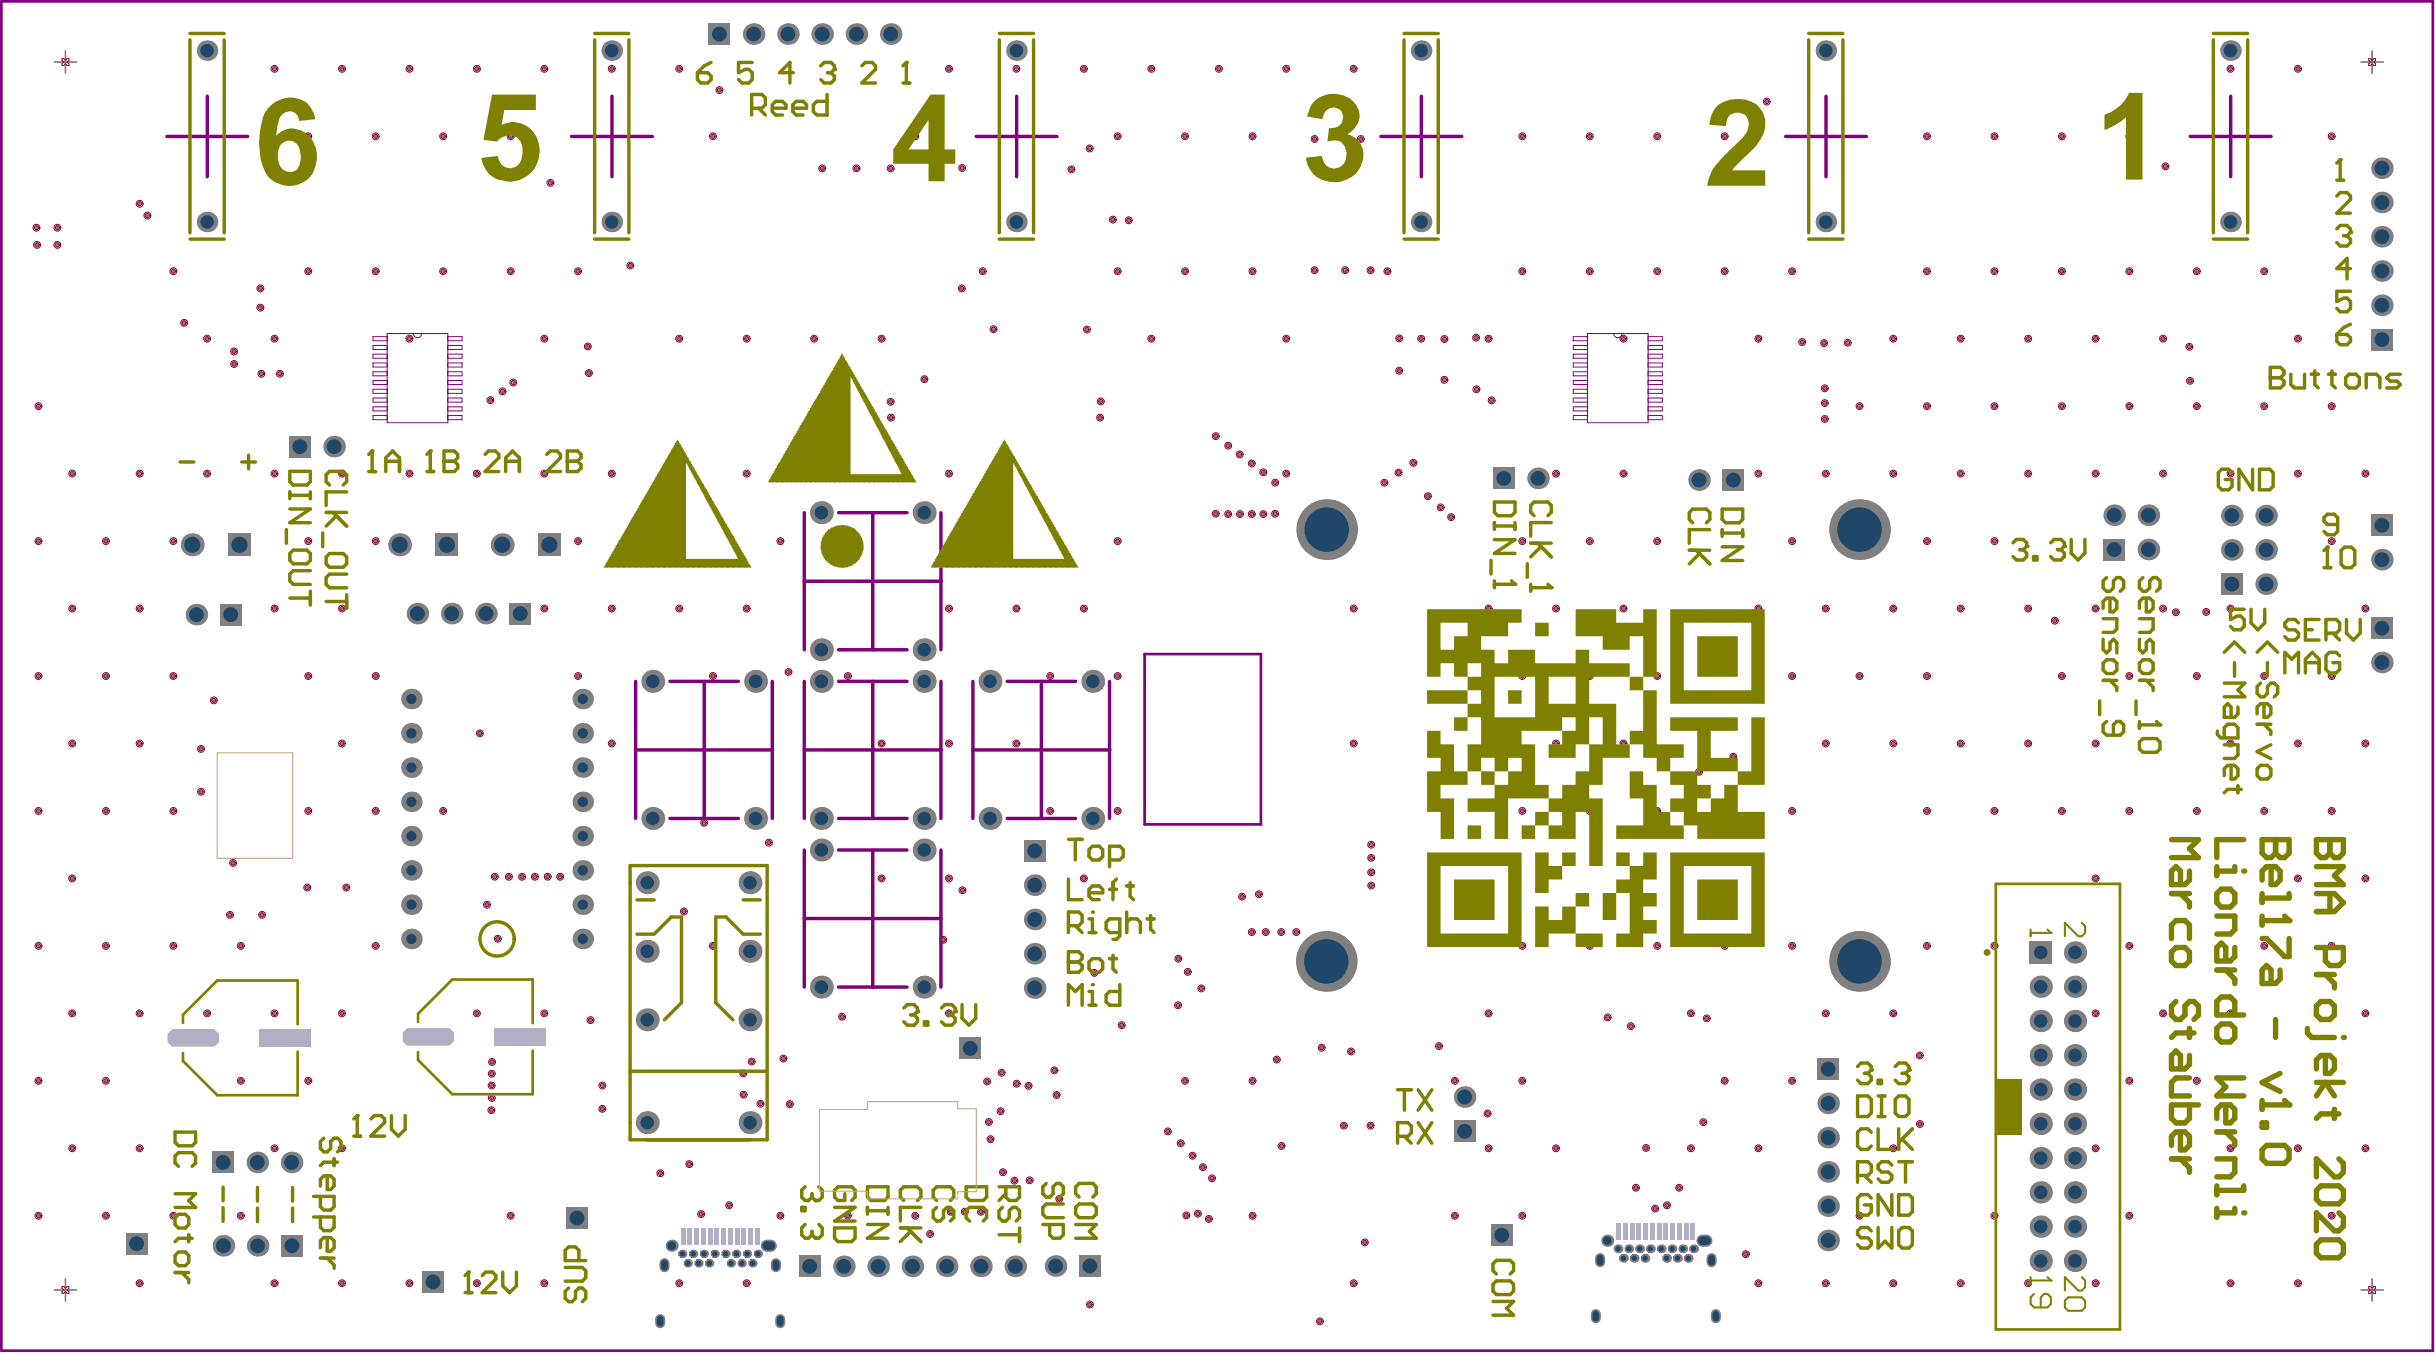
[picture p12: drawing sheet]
<svg xmlns="http://www.w3.org/2000/svg" width="601mm" height="334mm" viewBox="0 0 601 334" stroke-linecap="round" stroke-linejoin="round" font-family="sans-serif">
<g fill="none" stroke="#800080" stroke-width=".25">
<path d="M95.6 96.1h-3.5v1h3.5M95.6 98.3h-3.5v1h3.5M95.6 89.6h-3.5v1h3.5M95.6 91.8h-3.5v1h3.5M95.6 93.9h-3.5v1.1h3.5M95.6 83.1h-3.5v1h3.5M95.6 85.3h-3.5v1h3.5M95.6 87.5h-3.5v1h3.5M95.6 82.4h15v22h-15zM102.1 82.4a1.02 1.02 0 0 0 1 1 1.02 1.02 0 0 0 1-1M110.6 96.1h3.5v1h-3.5M110.6 98.3h3.5v1h-3.5"/>
<path d="M110.6 89.6h3.5v1h-3.5M110.6 91.8h3.5v1h-3.5M110.6 93.9h3.5v1.1h-3.5M110.6 83.1h3.5v1h-3.5M110.6 85.3h3.5v1h-3.5M110.6 87.5h3.5v1h-3.5M391.9 96.1h-3.5v1h3.5M391.9 82.4h15v22h-15zM391.9 98.3h-3.5v1h3.5M391.9 89.6h-3.5v1h3.5M391.9 91.8h-3.5v1h3.5M391.9 93.9h-3.5v1.1h3.5"/>
<path d="M391.9 83.1h-3.5v1h3.5M391.9 85.3h-3.5v1h3.5M391.9 87.5h-3.5v1h3.5M398.4 82.4a1.02 1.02 0 0 0 1 1 1.02 1.02 0 0 0 1-1M406.9 96.1h3.5v1h-3.5M406.9 98.3h3.5v1h-3.5M406.9 83.1h3.5v1h-3.5M406.9 85.3h3.5v1h-3.5M406.9 87.5h3.5v1h-3.5M406.9 89.6h3.5v1h-3.5M406.9 91.8h3.5v1h-3.5M406.9 93.9h3.5v1.1h-3.5"/>
<path d="M95.6 102.6h-3.5v1h3.5M95.6 100.4h-3.5v1.1h3.5M110.6 102.6h3.5v1h-3.5M110.6 100.4h3.5v1.1h-3.5M391.9 102.6h-3.5v1h3.5M391.9 100.4h-3.5v1.1h3.5M406.9 102.6h3.5v1h-3.5M406.9 100.4h3.5v1.1h-3.5"/>
</g>
<g fill="none" stroke="#800080" stroke-width=".85">
<path d="M41.2 33.7h20M51.2 23.8v19.8M141.1 33.7h20M151.1 23.8v19.8M241 33.7h20M251 23.8v19.8M340.9 33.7h20M350.9 23.8v19.8M440.8 33.7h20M450.8 23.8v19.8M540.7 33.7h20M550.7 23.8v19.8"/>
<path d="M198.5 126.6v33.8M207 126.6h16.9M215.5 126.6v33.8M232.3 126.6v33.8M198.5 143.5h33.9M156.9 168.2v33.9M165.4 168.2h16.9M173.8 168.2v33.9M190.7 168.2v33.9M198.5 168.2v33.9M207 168.2h16.9M207 160.4h16.9"/>
<path d="M215.5 168.2v33.9M232.3 168.2v33.9M240.2 168.2v33.9M248.6 168.2h17M257.1 168.2v33.9M273.9 168.2v33.9M156.9 185.2h33.9M198.5 185.2h33.9M240.2 185.2h33.8M165.4 202.1h16.9M198.5 209.9v33.8M207 202.1h16.9"/>
<path d="M207 209.9h16.9M215.5 209.9v33.8M232.3 209.9v33.8M248.6 202.1h17M198.5 226.8h33.9M207 243.7h16.9M159.8 281.4h25.4"/>
</g>
<path d="M.3 .3h600.3v333.2h-600.3zM282.6 161.5h28.7v42.1h-28.7z" fill="none" stroke="#800080" stroke-width=".67"/>
<g fill="none" stroke="#808080" stroke-width=".42">
<path d="M13.4 15.3h5.5M16.2 12.6v5.5M50.3 12.5h1.7M51.1 11.7v1.6M67.3 17h1M67.8 16.5v1M83.9 17h1M84.4 16.5v1M100.6 17h1M101.1 16.5v1M117.2 17h1M117.7 16.5v1"/>
<path d="M133.9 17h1M134.4 16.5v1M150.2 12.5h1.7M150.5 17h1M151 11.7v1.6M151 16.5v1M167.2 17h1M167.7 16.5v1M176.7 8.4h1.8M177.6 7.5v1.8M185.1 8.4h1.9M186.1 7.5v1.8"/>
<path d="M193.6 8.4h1.8M194.5 7.5v1.8M202.1 8.4h1.8M203 7.5v1.8M210.5 8.4h1.9M211.4 7.5v1.8M219 8.4h1.8M219.9 7.5v1.8M233.8 17h1M234.3 16.5v1M250.1 12.5h1.7M250.4 17h1"/>
<path d="M250.9 11.7v1.6M250.9 16.5v1M267.1 17h1M267.6 16.5v1M283.7 17h1M284.2 16.5v1M300.4 17h1M300.9 16.5v1M317 17h1M317.5 16.5v1M333.7 17h1M334.2 16.5v1"/>
<path d="M350 12.5h1.7M350.8 11.7v1.6M449.9 12.5h1.7M450.7 11.7v1.6M549.8 12.5h1.7M550.1 17h1M550.6 11.7v1.6M550.6 16.5v1M566.8 17h1M567.3 16.5v1M582.9 15.3h5.5M585.6 12.6v5.5"/>
<path d="M75.6 33.7h1M76.1 33.2v1M92.3 33.7h.9M92.8 33.2v1M108.9 33.7h1M109.4 33.2v1M125.6 33.7h1M126.1 33.2v1M175.5 33.7h1M176 33.2v1M177.1 22.2h1M177.6 21.7v1"/>
<path d="M225.5 33.7h1M226 33.2v1M268.5 36.7h1M269 36.2v1M275.4 33.7h1M275.9 33.2v1M292.1 33.7h1M292.6 33.2v1M308.7 33.7h1M309.2 33.2v1M324 34.3h1M324.5 33.8v1"/>
<path d="M331.6 34.3h1M332.1 33.8v1M335.4 34.3h1M335.9 33.8v1M375.3 33.7h1M375.8 33.2v1M392 33.7h1M392.5 33.2v1M408.6 33.7h1M409.1 33.2v1M425.3 33.7h1M425.8 33.2v1"/>
<path d="M435.7 25.1h1M436.2 24.6v1M475.2 33.7h1M475.7 33.2v1M491.9 33.7h1M492.4 33.2v1M508.5 33.7h1M509 33.2v1M525.2 33.7h1M525.7 33.2v1M575.1 33.7h1M575.6 33.2v1"/>
<path d="M8.5 56.2h1M9 55.7v1M9.2 60v1M13.7 56.2h1M14.2 55.7v1M14.2 60v1M34 50.3h1M34.5 49.8v1M35.9 53.2h1M36.4 52.7v1M50.3 54.8h1.7M51.1 54v1.6"/>
<path d="M135.4 45.1h1M135.9 44.6v1M150.2 54.8h1.7M151 54v1.6M202.5 41.6h1M203 41.1v1M210.9 41.6h1M211.4 41.1v1M219.4 41.6h1M219.9 41.1v1M237 41.5h1M237.5 41v1"/>
<path d="M250.1 54.8h1.7M250.9 54v1.6M264 41.8h1M264.5 41.3v1M274.2 54.2h1M274.7 53.7v1M278.2 54.4h1M278.7 53.9v1M350 54.8h1.7M350.8 54v1.6M449.9 54.8h1.7M450.7 54v1.6"/>
<path d="M534.1 41.1h1M534.6 40.6v1M549.8 54.8h1.7M550.6 54v1.6M587.1 41.5h1.8M587.1 50h1.8M587.1 58.5h1.8M588 40.6v1.8M588 49.1v1.8M588 57.5v1.9M8.7 60.5h1M13.7 60.5h1"/>
<path d="M42.3 67h1M42.8 66.5v1M45 79.7h1M45.5 79.2v1M63.8 71.2h1M63.8 76h1M64.3 70.7v1M64.3 75.5v1M75.6 67h1M76.1 66.5v1M92.3 67h.9M92.8 66.5v1"/>
<path d="M108.9 67h1M109.4 66.5v1M125.6 67h1M126.1 66.5v1M142.2 67h1M142.7 66.5v1M155.1 65.6h1M155.6 65.1v1M236.9 71.2h1M237.4 70.7v1M242.1 67h1M242.6 66.5v1"/>
<path d="M275.4 67h1M275.9 66.5v1M292.1 67h1M292.6 66.5v1M308.7 67h1M309.2 66.5v1M324 66.7h1M324.5 66.2v1M331.6 66.7h1M332.1 66.2v1M337.9 66.7h.9M338.3 66.2v1"/>
<path d="M342 67h1M342.5 66.5v1M375.3 67h1M375.8 66.5v1M392 67h1M392.5 66.5v1M408.6 67h1M409.1 66.5v1M425.3 67h1M425.8 66.5v1M441.9 67h1M442.4 66.5v1"/>
<path d="M475.2 67h1M475.7 66.5v1M491.9 67h1M492.4 66.5v1M508.5 67h1M509 66.5v1M525.2 67h1M525.7 66.5v1M541.8 67h1M542.3 66.5v1M558.5 67h1M559 66.5v1"/>
<path d="M587.1 75.4h1.8M587.1 66.9h1.8M588 66v1.8M588 74.5v1.8M9.5 99.8v1M50.6 83.6h1M51.1 83.1v1M57.3 86.8h1M57.3 89.9h1M57.8 86.3v1M57.8 89.4v1M64 92.3h1"/>
<path d="M64.5 91.8v1M67.3 83.6h1M67.8 83.1v1M68.6 92.3h1M69.1 91.8v1M100.6 83.6h1M101.1 83.1v1M120.6 98.8h1M121.1 98.3v1M123.6 96.6h1M124.1 96.1v1M126.2 94.5h1"/>
<path d="M126.7 94v1M133.9 83.6h1M134.4 83.1v1M144.6 85.5h1M144.9 92.1h1M145.1 85v1M145.4 91.6v1M167.2 83.6h1M167.7 83.1v1M183.8 83.6h1M184.3 83.1v1M200.5 83.6h1"/>
<path d="M201 83.1v1M217.1 83.6h1M217.6 83.1v1M219.4 99.2h1M219.9 98.7v1M227.7 93.6h1M228.2 93.1v1M244.8 81.3h1M245.3 80.8v1M267.8 81.4h1M268.3 80.9v1M271.2 99.1h1"/>
<path d="M271.7 98.6v1M283.7 83.6h1M284.2 83.1v1M317 83.6h1M317.5 83.1v1M344.9 83.5h1M344.9 91.5h1M345.4 83v1M345.4 91v1M350.3 83.6h1M350.8 83.1v1M356.1 83.7h1"/>
<path d="M356.1 93.8h1M356.6 83.2v1M356.6 93.3v1M363.9 83.4h1M364 96.1h1M364.4 82.9v1M364.5 95.6v1M367 83.6h1M367.5 83.1v1M367.7 98.9h1M368.2 98.4v1M400.3 83.6h1"/>
<path d="M400.8 83.1v1M433.6 83.6h1M434.1 83.1v1M444.4 84.5h1M444.9 84v1M449.8 84.7h1M450 99.5h1M450 95.9h1M450.3 84.2v1M450.5 95.4v1M450.5 99v1M455.7 84.6h1"/>
<path d="M456.2 84.1v1M459.1 99.8v1M466.9 83.6h1M467.4 83.1v1M475.7 99.8v1M483.5 83.6h1M484 83.1v1M492.4 99.8v1M500.2 83.6h1M500.7 83.1v1M509 99.8v1M516.8 83.6h1"/>
<path d="M517.3 83.1v1M525.7 99.8v1M533.5 83.6h1M534 83.1v1M540 85.6h1M540.2 94h1M540.5 85.1v1M540.7 93.5v1M542.3 99.8v1M559 99.8v1M566.8 83.6h1M567.3 83.1v1"/>
<path d="M575.6 99.8v1M587.1 83.8h1.8M588 82.9v1.9M9 100.3h1M17.3 116.9h1M17.8 116.4v1M34 116.9h1M34.5 116.4v1M50.6 116.9h1M51.1 116.4v1M67.3 116.9h1M67.8 116.4v1"/>
<path d="M73.1 110.3h1.8M74 109.4v1.8M81.6 110.3h1.8M82.5 109.4v1.8M83.9 116.9h1M84.4 116.4v1M100.6 116.9h1M101.1 116.4v1M117.2 116.9h1M117.7 116.4v1M133.9 116.9h1M134.4 116.4v1"/>
<path d="M150.5 116.9h1M151 116.4v1M183.8 116.9h1M184.3 116.4v1M219.5 103.1h1M220 102.6v1M233.8 116.9h1M234.3 116.4v1M271.1 103.1h1M271.6 102.6v1M299.6 107.7h1M300.1 107.2v1"/>
<path d="M302.7 110h1M303.2 109.5v1M305.5 112.2h1M306 111.7v1M308.5 114.4h1M309 113.9v1M311.4 116.6h1M311.9 116.1v1M314.3 119.2h1M314.8 118.7v1M317 116.9h1M317.5 116.4v1"/>
<path d="M341.3 119.2h1M341.8 118.7v1M344.8 116.7h1M345.3 116.2v1M348.4 114.3h1M348.9 113.8v1M370.3 118.1h1.9M371.2 117.2v1.8M378.8 118.1h1.8M379.7 117.2v1.8M383.6 116.9h1M384.1 116.4v1"/>
<path d="M400.3 116.9h1M400.8 116.4v1M418.5 118.5h1.9M419.4 117.6v1.8M427 118.5h1.8M427.9 117.6v1.8M433.6 116.9h1M434.1 116.4v1M450 103.5h1M450.2 116.9h1M450.5 103v1M450.7 116.4v1"/>
<path d="M458.6 100.3h1M466.9 116.9h1M467.4 116.4v1M475.2 100.3h1M483.5 116.9h1M484 116.4v1M491.9 100.3h1M500.2 116.9h1M500.7 116.4v1M508.5 100.3h1M516.8 116.9h1M517.3 116.4v1"/>
<path d="M525.2 100.3h1M533.5 116.9h1M534 116.4v1M541.8 100.3h1M550.1 116.9h1M550.6 116.4v1M558.5 100.3h1M566.8 116.9h1M567.3 116.4v1M575.1 100.3h1M583.4 116.9h1M583.9 116.4v1"/>
<path d="M9 133.6h1M9.5 133.1v1M25.6 133.6h1M26.1 133.1v1M42.3 133.6h1M42.8 133.1v1M46.5 134.5h2M47.5 133.5v2M58.1 134.5h2M59.1 133.5v2M75.6 133.6h1M76.1 133.1v1"/>
<path d="M92.3 133.6h.9M92.8 133.1v1M97.7 134.5h2M98.7 133.5v2M109.3 134.5h2M110.3 133.5v2M123 134.5h2M124 133.5v2M134.6 134.5h2M135.6 133.5v2M142.2 133.6h1M142.7 133.1v1"/>
<path d="M192.2 133.6h1M192.7 133.1v1M201.9 126.6h1.7M202.8 125.8v1.6M227.3 126.6h1.7M228.2 125.8v1.6M275.4 133.6h1M275.9 133.1v1M299.6 126.9h1M300.1 126.4v1M302.7 126.9h1M303.2 126.4v1"/>
<path d="M305.6 126.9h1M306.1 126.4v1M308.5 126.9h1M309 126.4v1M311.4 126.9h1M311.9 126.4v1M314.3 126.9h1M314.8 126.4v1M324.8 130.8h5.5M327.5 128v5.5M352 122.5h1M352.5 122v1"/>
<path d="M355.2 125.3h1M355.7 124.8v1M357.7 127.7h1M358.2 127.2v1M375.3 133.6h1M375.8 133.1v1M392 133.6h1M392.5 133.1v1M408.6 133.6h1M409.1 133.1v1M441.9 133.6h1M442.4 133.1v1"/>
<path d="M456.3 130.8h5.5M459.1 128v5.5M475.2 133.6h1M475.7 133.1v1M491.9 133.6h1M492.4 133.1v1M521 127.2h1.8M521 135.7h1.8M521.9 126.3v1.8M521.9 134.8v1.8M529.5 127.2h1.8M529.5 135.7h1.8"/>
<path d="M530.4 126.3v1.8M530.4 134.8v1.8M550.1 127.3h1.8M550.1 135.8h1.8M551 126.4v1.8M551 134.9v1.8M558.5 127.3h1.9M558.5 135.8h1.9M559.4 126.4v1.8M559.4 134.9v1.8M575.1 133.6h1M575.6 133.1v1"/>
<path d="M587.1 129.7h1.8M587.1 138.2h1.8M588 128.8v1.8M588 137.3v1.8M17.3 150.3h1M17.8 149.8v1M34 150.3h1M34.5 149.8v1M47.6 151.8h1.8M48.5 150.8v1.9M56 151.8h1.9M57 150.8v1.9"/>
<path d="M67.3 150.3h1M67.8 149.8v1M83.9 150.3h1M84.4 149.8v1M102.1 151.5h1.9M103.1 150.6v1.8M110.6 151.5h1.8M111.5 150.6v1.8M119.1 151.5h1.8M120 150.6v1.8M127.5 151.5h1.8M128.4 150.6v1.8"/>
<path d="M133.9 150.3h1M134.4 149.8v1M150.5 150.3h1M151 149.8v1M167.2 150.3h1M167.7 149.8v1M183.8 150.3h1M184.3 149.8v1M202.8 159.6v1.7M228.2 159.6v1.7M233.8 150.3h1M234.3 149.8v1"/>
<path d="M250.4 150.3h1M250.9 149.8v1M267.1 150.3h1M267.6 149.8v1M333.7 150.3h1M334.2 149.8v1M367 150.3h1M367.5 149.8v1M383.6 150.3h1M384.1 149.8v1M400.3 150.3h1M400.8 149.8v1"/>
<path d="M433.6 150.3h1M434.1 149.8v1M450.2 150.3h1M450.7 149.8v1M466.9 150.3h1M467.4 149.8v1M483.5 150.3h1M484 149.8v1M500.2 150.3h1M500.7 149.8v1M506.8 153.3h1M507.3 152.8v1"/>
<path d="M516.8 150.3h1M517.3 149.8v1M533.5 150.3h1M534 149.8v1M536.7 151.2h1M537.2 150.7v1M544.2 151.1h1M544.7 150.6v1M550.1 144.2h1.8M550.1 150.3h1M550.6 149.8v1M551 143.3v1.8"/>
<path d="M558.5 144.2h1.9M559.4 143.3v1.8M583.4 150.3h1M583.9 149.8v1M587.1 155.1h1.8M588 154.2v1.8M9 166.9h1M9.5 166.4v1M25.6 166.9h1M26.1 166.4v1M42.3 166.9h1M42.8 166.4v1"/>
<path d="M52.3 172.9h1M52.8 172.4v1M75.6 166.9h1M76.1 166.4v1M92.3 166.9h.9M92.8 166.4v1M100.9 172.6h1.3M101.6 172v1.2M142.2 166.9h1M142.7 166.4v1M143.2 172.6h1.3M143.9 172v1.2"/>
<path d="M160.3 168.2h1.7M161.2 167.4v1.7M175.5 166.9h1M176 166.4v1M185.7 168.2h1.7M186.5 167.4v1.7M194.2 165.9h1M194.7 165.4v1M201.9 160.4h1.7M201.9 168.2h1.7M202.8 167.4v1.7M208.8 166.9h1"/>
<path d="M209.3 166.4v1M227.3 160.4h1.7M227.3 168.2h1.7M228.2 167.4v1.7M243.6 168.2h1.6M244.4 167.4v1.7M258.8 166.9h1M259.3 166.4v1M268.9 168.2h1.7M269.8 167.4v1.7M275.4 166.9h1M275.9 166.4v1"/>
<path d="M375.3 166.9h1M375.8 166.4v1M392 166.9h1M392.5 166.4v1M408.6 166.9h1M409.1 166.4v1M441.9 166.9h1M442.4 166.4v1M458.6 166.9h1M459.1 166.4v1M475.2 166.9h1M475.7 166.4v1"/>
<path d="M508.5 166.9h1M509 166.4v1M525.2 166.9h1M525.7 166.4v1M541.8 166.9h1M542.3 166.4v1M558.5 166.9h1M559 166.4v1M575.1 166.9h1M575.6 166.4v1M587.1 163.6h1.8M588 162.7v1.8"/>
<path d="M9.5 199.7v1M17.3 183.6h1M17.8 183.1v1M26.1 199.7v1M34 183.6h1M34.5 183.1v1M42.8 199.7v1M49.1 184.9h1M49.1 195.5h1M49.6 184.4v1M49.6 195v1M76.1 199.7v1"/>
<path d="M83.9 183.6h1M84.4 183.1v1M92.8 199.7v1M100.9 181.1h1.3M100.9 198h1.3M100.9 189.5h1.3M101.6 180.4v1.3M101.6 188.9v1.3M101.6 197.4v1.2M109.4 199.7v1M118 181.1h1M118.5 180.6v1"/>
<path d="M143.2 181.1h1.3M143.2 198h1.3M143.2 189.5h1.3M143.9 180.4v1.3M143.9 188.9v1.3M143.9 197.4v1.2M150.5 183.6h1M151 183.1v1M217.1 183.6h1M217.6 183.1v1M233.8 183.6h1M234.3 183.1v1"/>
<path d="M250.4 183.6h1M250.9 183.1v1M259.3 199.7v1M275.9 199.7v1M333.7 183.6h1M334.2 183.1v1M367 183.6h1M367.5 183.1v1M375.8 199.7v1M383.6 183.6h1M384.1 183.1v1M392.5 199.7v1"/>
<path d="M400.3 183.6h1M400.8 183.1v1M409.1 199.7v1M418.9 190.6h1M419.4 190.1v1M425.8 199.7v1M427.4 186.8h1M427.9 186.3v1M433.6 183.6h1M434.1 183.1v1M442.4 199.7v1M450.2 183.6h1"/>
<path d="M450.7 183.1v1M466.9 183.6h1M467.4 183.1v1M475.7 199.7v1M483.5 183.6h1M484 183.1v1M492.4 199.7v1M500.2 183.6h1M500.7 183.1v1M509 199.7v1M516.8 183.6h1M517.3 183.1v1"/>
<path d="M525.7 199.7v1M542.3 199.7v1M550.1 183.6h1M550.6 183.1v1M559 199.7v1M566.8 183.6h1M567.3 183.1v1M575.6 199.7v1M583.4 183.6h1M583.9 183.1v1M9 200.2h1M17.3 216.9h1"/>
<path d="M17.8 216.4v1M25.6 200.2h1M42.3 200.2h1M57 213.1h1M57.5 212.6v1M75.4 219.1h.9M75.6 200.2h1M75.8 218.6v1M85 219.1h1M85.5 218.6v1M92.3 200.2h.9M100.9 214.9h1.3"/>
<path d="M100.9 206.5h1.3M101.6 205.8v1.3M101.6 214.3v1.3M108.9 200.2h1M121.6 216.5h1M122.1 216v1M125.1 216.5h1M125.6 216v1M128.4 216.5h1M128.9 216v1M131.5 216.5h1M132 216v1"/>
<path d="M134.7 216.5h1M135.2 216v1M137.8 216.5h1M138.3 216v1M143.2 214.9h1.3M143.2 206.5h1.3M143.9 205.8v1.3M143.9 214.3v1.3M159 218h1.6M159.8 217.1v1.7M160.3 202.1h1.7M161.2 201.3v1.6"/>
<path d="M173.3 203.2h1M173.8 202.7v1M184.3 218h1.7M185.2 217.1v1.7M185.7 202.1h1.7M186.5 201.3v1.6M189.3 208.1h1M189.8 207.6v1M201.9 202.1h1.7M201.9 209.9h1.7M202.8 201.3v1.6M202.8 209.1v1.6"/>
<path d="M217.1 216.9h1M217.6 216.4v1M227.3 202.1h1.7M227.3 209.9h1.7M228.2 201.3v1.6M228.2 209.1v1.6M233.8 216.9h1M234.3 216.4v1M237.1 219.8h1M237.6 219.3v1M243.6 202.1h1.6M244.4 201.3v1.6"/>
<path d="M254.5 210.1h1.8M254.5 218.6h1.8M255.4 209.2v1.8M255.4 217.6v1.9M258.8 200.2h1M267.1 216.9h1M267.6 216.4v1M268.9 202.1h1.7M269.8 201.3v1.6M275.4 200.2h1M338 208.6h1M338 215.4h1"/>
<path d="M338 218.6h1M338 211.8h1M338.5 208.1v1M338.5 211.3v1M338.5 214.9v1M338.5 218.1v1M375.3 200.2h1M392 200.2h1M408.6 200.2h1M425.3 200.2h1M441.9 200.2h1M475.2 200.2h1"/>
<path d="M491.9 200.2h1M508.5 200.2h1M516.8 216.9h1M517.3 216.4v1M525.2 200.2h1M541.8 200.2h1M558.5 200.2h1M566.8 216.9h1M567.3 216.4v1M575.1 200.2h1M583.4 216.9h1M583.9 216.4v1"/>
<path d="M9 233.6h1M9.5 233.1v1M25.6 233.6h1M26.1 233.1v1M42.3 233.6h1M42.8 233.1v1M56.3 225.9h1M56.8 225.4v1M58.9 233.6h1M59.4 233.1v1M64.2 225.9h1M64.7 225.4v1"/>
<path d="M92.3 233.6h.9M92.8 233.1v1M100.9 231.8h1.3M100.9 223.4h1.3M101.6 222.7v1.3M101.6 231.2v1.3M119.7 223.4h1M120.2 222.9v1M122.4 231.8h1M122.9 231.3v1M143.2 231.8h1.3M143.2 223.4h1.3"/>
<path d="M143.9 222.7v1.3M143.9 231.2v1.3M159 234.9h1.6M159.8 234.1v1.6M168.3 225.1h1M168.8 224.6v1M175.5 233.6h1M176 233.1v1M184.3 234.9h1.7M185.2 234.1v1.6M232.4 232.1h1M232.9 231.6v1"/>
<path d="M254.5 235.5h1.8M254.5 227h1.8M255.4 226.1v1.8M255.4 234.6v1.8M270.2 239.7v1M290.4 236.7h1M290.9 236.2v1M292.7 240h1M293.2 239.5v1M306.1 221.4h1M306.6 220.9v1M308.5 230.1h1"/>
<path d="M309 229.6v1M310.3 220.8h1M310.8 220.3v1M312 230.1h1M312.5 229.6v1M315.8 230.1h1M316.3 229.6v1M319.5 230.1h1M320 229.6v1M324.7 237.4h5.5M327.4 234.6v5.5M375.3 233.6h1"/>
<path d="M375.8 233.1v1M392 233.6h1M392.5 233.1v1M408.6 233.6h1M409.1 233.1v1M425.3 233.6h1M425.8 233.1v1M441.9 233.6h1M442.4 233.1v1M456.3 237.4h5.5M459.1 234.6v5.5M475.2 233.6h1"/>
<path d="M475.7 233.1v1M491.9 233.6h1M492.4 233.1v1M503 235.2h1.6M503.8 234.3v1.7M511.4 235.2h1.7M512.3 234.3v1.7M525.2 233.6h1M525.7 233.1v1M558.5 233.6h1M559 233.1v1M575.1 233.6h1"/>
<path d="M575.6 233.1v1M17.3 250.2h1M17.8 249.7v1M34 250.2h1M34.5 249.7v1M50.6 250.2h1M51.1 249.7v1M67.3 250.2h1M67.8 249.7v1M83.9 250.2h1M84.4 249.7v1M117.2 250.2h1"/>
<path d="M117.7 249.7v1M133.9 250.2h1M134.4 249.7v1M145.3 251.9h1M145.8 251.4v1M159 251.8h1.6M159.8 251v1.6M184.3 251.8h1.7M185.2 251v1.6M201.9 243.7h1.7M202.8 242.9v1.7M207.4 251h1"/>
<path d="M207.9 250.5v1M227.3 243.7h1.7M228.2 242.9v1.7M233.8 250.2h1M234.3 249.7v1M238.6 258.9h1.8M239.5 258v1.8M254.5 244h1.8M255.4 243v1.9M269.7 240.2h1M276.4 253.1h1M276.9 252.6v1"/>
<path d="M290.3 248.2h1M290.8 247.7v1M296.1 244.1h1M296.6 243.6v1M325.8 258.7h1M326.3 258.2v1M333 259.6h1M333.5 259.1v1M354.8 258.3h.9M355.3 257.8v1M367 250.2h1M367.5 249.7v1"/>
<path d="M396.4 251.2h1M396.9 250.7v1M402.1 253.4h1M402.6 252.9v1M416.9 250.2h1M417.4 249.7v1M420.9 251.5h1M421.4 251v1M450.2 250.2h1M450.7 249.7v1M466.9 250.2h1M467.4 249.7v1"/>
<path d="M503 252.1h1.6M503 243.6h1.6M503.8 242.8v1.7M503.8 251.3v1.6M503.8 259.7v1.7M511.4 252.1h1.7M511.4 243.6h1.7M512.3 242.8v1.7M512.3 251.3v1.6M512.3 259.7v1.7M516.8 250.2h1M517.3 249.7v1"/>
<path d="M533.5 250.2h1M534 249.7v1M550.1 250.2h1M550.6 249.7v1M583.4 250.2h1M583.9 249.7v1M9 266.9h1M9.5 266.4v1M25.6 266.9h1M26.1 266.4v1M58.9 266.9h1M59.4 266.4v1"/>
<path d="M75.6 266.9h1M76.1 266.4v1M120.8 274.1h1M120.9 268h1M120.9 271.1h1M120.9 265.1h1M121 262.2h1M121.3 273.6v1M121.4 267.5v1M121.4 264.6v1M121.4 270.6v1M121.5 261.7v1"/>
<path d="M148.2 268h1M148.2 273.8h1M148.7 267.5v1M148.7 273.3v1M159 277.2h1.6M159.8 276.4v1.6M183 265h1M183.1 270.3h1M183.5 264.5v1M183.6 269.8v1M184.3 277.2h1.7M185.1 262.1h1"/>
<path d="M185.2 276.4v1.6M185.6 261.6v1M187.2 272.5h1M187.7 272v1M192.9 261.4h1M193.4 260.9v1M194.5 272.6h1M195 272.1v1M243.2 267h1M243.6 277h1M243.7 266.5v1M244.1 276.5v1"/>
<path d="M246.5 274.4h1M246.8 264.9h1M247 273.9v1M247.3 264.4v1M250.5 267.6h1M251 267.1v1M253.4 268.1h1M253.9 267.6v1M259.8 264.3h1M260.3 263.8v1M260.3 270.4h1M260.8 269.9v1"/>
<path d="M287.8 279.4h1M288.3 278.9v1M292.1 266.9h1M292.6 266.4v1M308.7 266.9h1M309.2 266.4v1M314.7 261.6h1M315.2 261.1v1M331.3 278h1M331.8 277.5v1M337.9 278h.9M338.3 277.5v1"/>
<path d="M358.7 266.9h1M359.2 266.4v1M360.7 279.3h1.8M360.7 270.9h1.8M361.6 270v1.8M361.6 278.4v1.9M366.7 275h1M367.2 274.5v1M375.3 266.9h1M375.8 266.4v1M420 277.1h1M420.5 276.6v1"/>
<path d="M425.3 266.9h1M425.8 266.4v1M441.9 266.9h1M442.4 266.4v1M450.4 264h1.8M450.4 272.4h1.8M451.3 263.1v1.8M451.3 271.5v1.9M451.3 280v1.8M473.5 260.6h1M473.5 277.5h1M474 260.1v1"/>
<path d="M474 277v1M503 269h1.6M503 260.6h1.6M503 277.5h1.6M503.8 268.2v1.7M503.8 276.7v1.6M511.4 269h1.7M511.4 260.6h1.7M511.4 277.5h1.7M512.3 268.2v1.7M512.3 276.7v1.6M525.2 266.9h1"/>
<path d="M525.7 266.4v1M541.8 266.9h1M542.3 266.4v1M9.5 299.7v1M17.3 283.5h1M17.8 283v1M26.1 299.7v1M34 283.5h1M34.5 283v1M42.8 299.7v1M54.2 287h1.8M55.1 286.1v1.8"/>
<path d="M59.4 299.7v1M62.6 287h1.8M63.5 286.1v1.8M67.3 283.5h1M67.8 283v1M71.1 287h1.8M72 286.1v1.8M83.9 283.5h1M84.4 283v1M126.1 299.7v1M142.5 299.9v1.8M162.5 289.7h1"/>
<path d="M163 289.2v1M169.7 287.4h1M170.2 286.9v1M172.6 299.8h1M173.1 299.3v1M179.5 297.6h1M180 297.1v1M192.7 299.7v1M209.3 299.7v1M226 299.7v1M234.2 299.2h1M234.7 298.7v1"/>
<path d="M237.7 299.2h1M238.2 298.7v1M241.7 299.2h1M242.2 298.7v1M244 281.3h1M244.5 280.8v1M247.1 289.4h1M247.6 288.9v1M249.9 291.5h1M250.4 291v1M253.7 291.4h1M254.2 290.9v1"/>
<path d="M261 296h1M261.5 295.5v1M291 282.3h1M291.5 281.8v1M292.9 299.6v1M293.9 285.4h1M294.4 284.9v1M295.2 299.7h1M295.7 299.2v1M296.5 288.2h1M297 287.7v1M298.7 290.9h1"/>
<path d="M299.2 290.4v1M309.2 299.7v1M315.9 283h1M316.4 282.5v.9M359.2 299.7v1M367 283.5h1M367.5 283v1M375.8 299.7v1M383.6 283.5h1M384.1 283v1M403.4 293.3h1M403.9 292.8v1"/>
<path d="M405.9 283.4h1M406.4 283v.9M408.1 298.4h1M408.6 297.9v1M411 297.6h1M411.5 297.1v1M414 293.3h1M414.5 292.8v1M416.9 283.5h1M417.4 283v1M433.6 283.5h1M434.1 283v1"/>
<path d="M450.4 289.4h1.8M450.4 280.9h1.8M450.4 297.8h1.8M451.3 288.4v1.9M451.3 296.9v1.8M459.1 299.7v1M466.9 283.5h1M467.4 283v1M492.4 299.7v1M503 286h1.6M503 294.4h1.6M503.8 285.1v1.7"/>
<path d="M503.8 293.6v1.6M511.4 286h1.7M511.4 294.4h1.7M512.3 285.1v1.7M512.3 293.6v1.6M516.8 283.5h1M517.3 283v1M525.7 299.7v1M550.1 283.5h1M550.6 283v1M566.8 283.5h1M567.3 283v1"/>
<path d="M575.6 299.7v1M583.4 283.5h1M583.9 283v1M9 300.2h1M13.4 318.5h5.5M16.2 315.8v5.5M25.6 300.2h1M32.8 307.1h1.8M33.7 306.2v1.8M34 316.9h1M34.5 316.4v1M42.3 300.2h1"/>
<path d="M54.2 307.6h1.9M55.2 306.7v1.8M58.9 300.2h1M62.7 307.6h1.8M63.6 306.7v1.8M67.3 316.9h1M67.8 316.4v1M71.2 307.6h1.8M72.1 306.7v1.8M83.9 316.9h1M84.4 316.4v1M100.6 316.9h1"/>
<path d="M101.1 316.4v1M106 316.5h1.8M106.9 315.6v1.8M117.2 316.9h1M117.7 316.4v1M125.6 300.2h1M133.9 316.9h1M134.4 316.4v1M141.5 300.8h1.9M163.4 312.4h1.3M164 311.7v1.4M165.3 307.6h1.1"/>
<path d="M165.8 307.1v1M167.2 316.9h1M167.7 316.4v1M168.1 309.6h.7M168.5 309.3v.6M169.5 311.9h.6M169.8 311.6v.7M170.8 309.6h.7M171.1 309.3v.6M172.1 311.9h.7M172.5 311.6v.7M173.5 309.6h.6"/>
<path d="M173.8 309.3v.6M174.8 311.9h.7M175.1 311.6v.7M176.1 309.6h.7M176.5 309.3v.6M178.8 309.6h.7M179.1 309.3v.6M180.1 311.9h.7M180.5 311.6v.7M181.5 309.6h.6M181.8 309.3v.6M182.8 311.9h.7"/>
<path d="M183.1 311.6v.7M183.8 316.9h1M184.1 309.6h.7M184.3 316.4v1M184.5 309.3v.6M185.5 311.9h.6M185.8 311.6v.7M186.8 309.6h.7M187.1 309.3v.6M189.2 307.6h1.1M189.8 307.1v1M190.9 312.4h1.3"/>
<path d="M191.6 311.7v1.4M192.2 300.2h1M199 312.7h1.8M199.9 311.8v1.8M207.4 312.7h1.9M208.3 311.8v1.8M208.8 300.2h1M215.9 312.7h1.8M216.8 311.8v1.8M224.3 312.7h1.9M225.3 311.8v1.8M225.5 300.2h1"/>
<path d="M229.1 304.7h1M229.6 304.2v1M232.8 312.7h1.8M233.7 311.8v1.8M241.3 312.7h1.8M242.2 311.8v1.8M249.7 312.7h1.8M250.6 311.8v1.8M259.7 312.6h1.8M260.6 311.7v1.8M268.1 312.6h1.9M269 311.7v1.8"/>
<path d="M292.4 300.1h1M297.9 301h1M298.4 300.5v1M308.7 300.2h1M333.7 316.9h1M334.2 316.4v1M336.4 306.8h1M336.9 306.3v1M358.7 300.2h1M369.8 305h1.9M370.7 304.1v1.8M375.3 300.2h1"/>
<path d="M394.4 311.2h1.3M395 310.5v1.3M396.3 306.4h1M396.8 305.8v1.1M399.1 308.4h.7M399.5 308v.7M400.5 310.7h.6M400.8 310.4v.6M401.8 308.4h.7M402.1 308v.7M403.1 310.7h.7M403.5 310.4v.6"/>
<path d="M404.5 308.4h.6M404.8 308v.7M405.8 310.7h.7M406.1 310.4v.6M407.1 308.4h.7M407.4 308v.7M409.8 308.4h.6M410.1 308v.7M411.1 310.7h.7M411.4 310.4v.6M412.4 308.4h.7M412.8 308v.7"/>
<path d="M413.8 310.7h.6M414.1 310.4v.6M415.1 308.4h.7M415.4 308v.7M416.4 310.7h.7M416.8 310.4v.6M417.8 308.4h.6M418.1 308v.7M420.2 306.4h1.1M420.8 305.8v1.1M421.9 311.2h1.3M422.5 310.5v1.3"/>
<path d="M430.5 309.7h1M431 309.2v1M433.6 316.9h1M434.1 316.4v1M450.2 316.9h1M450.4 306.3h1.8M450.7 316.4v1M451.3 305.4v1.8M458.6 300.2h1M466.9 316.9h1M467.4 316.4v1M483.5 316.9h1"/>
<path d="M484 316.4v1M491.9 300.2h1M500.2 316.9h1M500.7 316.4v1M503 302.9h1.6M503 311.3h1.6M503.8 302v1.7M503.8 310.5v1.7M511.4 302.9h1.7M511.4 311.3h1.7M512.3 302v1.7M512.3 310.5v1.7"/>
<path d="M516.8 316.9h1M517.3 316.4v1M525.2 300.2h1M550.1 316.9h1M550.6 316.4v1M566.8 316.9h1M567.3 316.4v1M575.1 300.2h1M582.9 318.5h5.5M585.6 315.8v5.5M162.3 326.2h1.3M163 325.6v1.3"/>
<path d="M192 326.2h1.3M192.6 325.6v1.3M268.6 322.1h1M269.1 321.6v1M325.4 326.3h1M325.9 325.8v1M393.3 325h1.3M394 324.3v1.3M422.9 325h1.4M423.6 324.3v1.3"/>
</g>
<g fill="none" stroke="#8d0034" stroke-width=".25">
<path d="M15.3 14.5h.4l.5 .4 .4-.4h.4v.4l-.4 .4 .4 .5v.4h-.4l-.4-.4-.5 .4h-.4v-.4l.4-.5-.4-.4zM176.8 7.6h1.6v1.7h-1.6zM185.2 7.6h1.7v1.7h-1.7zM193.7 7.6h1.7v1.7h-1.7zM202.1 7.6h1.7v1.7h-1.7zM210.6 7.6h1.7v1.7h-1.7zM219 7.6h1.7v1.7h-1.7zM584.8 14.5h.4l.4 .4 .4-.4h.5v.4l-.5 .4 .5 .5v.4h-.5l-.4-.4-.4 .4h-.4v-.4l.4-.5-.4-.4zM587.2 40.7h1.7v1.7h-1.7zM587.2 49.1h1.7v1.7h-1.7zM587.2 57.6h1.7v1.7h-1.7zM587.2 66.1h1.7v1.7h-1.7z"/>
<path d="M587.2 74.5h1.7v1.7h-1.7zM587.2 83h1.7v1.7h-1.7zM73.2 109.4h1.7v1.7h-1.7zM81.6 109.4h1.7v1.7h-1.7zM370.4 117.3h1.7v1.7h-1.7zM378.8 117.3h1.7v1.7h-1.7zM418.6 117.7h1.7v1.7h-1.7zM427.1 117.7h1.6v1.7h-1.6zM46.6 133.7h1.7v1.7h-1.7zM47 134h1v1h-1zM58.3 133.7h1.7v1.7h-1.7zM58.6 134h1v1h-1z"/>
<path d="M97.8 133.7h1.7v1.7h-1.7zM98.2 134h1v1h-1zM109.5 133.7h1.7v1.7h-1.7zM109.8 134h1v1h-1zM123.1 133.7h1.7v1.7h-1.7zM123.5 134h1v1h-1zM134.8 133.7h1.7v1.7h-1.7zM135.1 134h1v1h-1zM326.7 129.9h.4l.4 .5 .4-.5h.5v.5l-.5 .4 .5 .4v.4h-.5l-.4-.4-.4 .4h-.4v-.4l.4-.4-.4-.4zM458.2 129.9h.4l.5 .5 .4-.5h.4v.5l-.4 .4 .4 .4v.4h-.4l-.4-.4-.5 .4h-.4v-.4l.4-.4-.4-.4zM521.1 134.8h1.7v1.7h-1.7zM521.1 126.4h1.7v1.7h-1.7z"/>
<path d="M529.5 126.4h1.7v1.7h-1.7zM529.5 134.8h1.7v1.7h-1.7zM550.1 126.5h1.7v1.7h-1.7zM550.1 134.9h1.7v1.7h-1.7zM558.6 126.5h1.7v1.7h-1.7zM558.6 134.9h1.7v1.7h-1.7zM587.2 128.9h1.7v1.7h-1.7zM587.2 137.3h1.7v1.7h-1.7zM47.6 150.9h1.7v1.7h-1.7zM56.1 150.9h1.7v1.7h-1.7zM102.2 150.7h1.7v1.7h-1.7zM110.7 150.7h1.7v1.7h-1.7z"/>
<path d="M119.1 150.7h1.7v1.7h-1.7zM127.6 150.7h1.7v1.7h-1.7zM550.1 143.4h1.7v1.7h-1.7zM558.6 143.4h1.7v1.7h-1.7zM587.2 154.3h1.7v1.7h-1.7zM101.6 171.8l.8 .8-.8 .8-.9-.8zM143.9 171.8l.8 .8-.8 .8-.9-.8zM587.2 162.7h1.7v1.7h-1.7zM101.6 197.1l.8 .9-.8 .8-.9-.8zM101.6 188.7l.8 .8-.8 .9-.9-.9zM101.6 180.2l.8 .9-.8 .8-.9-.8zM143.9 197.1l.8 .9-.8 .8-.9-.8z"/>
<path d="M143.9 188.7l.8 .8-.8 .9-.9-.9zM143.9 180.2l.8 .9-.8 .8-.9-.8zM101.6 214.1l.8 .8-.8 .9-.9-.9zM101.6 205.6l.8 .9-.8 .8-.9-.8zM143.9 214.1l.8 .8-.8 .9-.9-.9zM143.9 205.6l.8 .9-.8 .8-.9-.8zM254.6 209.3h1.7v1.6h-1.7zM254.6 217.7h1.7v1.7h-1.7zM101.6 231l.8 .8-.8 .9-.9-.9zM101.6 222.5l.8 .9-.8 .8-.9-.8zM143.9 231l.8 .8-.8 .9-.9-.9zM143.9 222.5l.8 .9-.8 .8-.9-.8z"/>
<path d="M254.6 226.2h1.7v1.7h-1.7zM254.6 234.6h1.7v1.7h-1.7zM326.6 236.5h.4l.4 .5 .4-.5h.5v.5l-.5 .4 .5 .4v.4h-.5l-.4-.4-.4 .4h-.4v-.4l.4-.4-.4-.4zM458.2 236.5h.4l.5 .5 .4-.5h.4v.5l-.4 .4 .4 .4v.4h-.4l-.4-.4-.5 .4h-.4v-.4l.4-.4-.4-.4zM238.7 258h1.7v1.7h-1.7zM254.6 243.1h1.7v1.7h-1.7zM360.7 278.5h1.7v1.7h-1.7zM360.7 270h1.7v1.7h-1.7zM450.5 263.1h1.7v1.7h-1.7zM450.5 271.6h1.7v1.7h-1.7zM54.2 286.2h1.7v1.7h-1.7zM62.7 286.2h1.7v1.7h-1.7z"/>
<path d="M71.1 286.2h1.7v1.7h-1.7zM141.6 299.9h1.7v1.7h-1.7zM450.5 280.1h1.7v1.6h-1.7zM450.5 288.5h1.7v1.7h-1.7zM450.5 297h1.7v1.7h-1.7zM15.3 317.7h.4l.5 .4 .4-.4h.4v.4l-.4 .4 .4 .4v.5h-.4l-.4-.5-.5 .5h-.4v-.5l.4-.4-.4-.4zM32.9 306.3h1.7v1.7h-1.7zM54.3 306.8h1.7v1.7h-1.7zM62.8 306.8h1.7v1.7h-1.7zM71.2 306.8h1.7v1.7h-1.7zM106.1 315.7h1.6v1.7h-1.6zM163.2 311.5l.8 .5 .9-.5-.4 .9 .4 .8-.9-.4-.8 .4 .4-.8z"/>
<path d="M165 307.2h.4l.4-.5 .4 .5h.5l-.5 .4 .5 .4h-.5l-.4 .4-.4-.4h-.4l.4-.4zM168.1 308.7h.8v.5h.4v.8h-.4v.4h-.8v-.4h-.5v-.8h.5zM169.4 311.1h.8v.4h.5v.8h-.5v.5h-.8v-.5h-.4v-.8h.4zM170.7 308.7h.9v.5h.4v.8h-.4v.4h-.9v-.4h-.4v-.8h.4zM172 311.1h.9v.4h.4v.8h-.4v.5h-.9v-.5h-.4v-.8h.4zM173.4 308.7h.8v.5h.4v.8h-.4v.4h-.8v-.4h-.4v-.8h.4zM174.7 311.1h.9v.4h.4v.8h-.4v.5h-.9v-.5h-.4v-.8h.4zM176 308.7h.9v.5h.4v.8h-.4v.4h-.9v-.4h-.4v-.8h.4zM178.7 308.7h.9v.5h.4v.8h-.4v.4h-.9v-.4h-.4v-.8h.4zM180 311.1h.9v.4h.4v.8h-.4v.5h-.9v-.5h-.4v-.8h.4zM181.4 308.7h.8v.5h.4v.8h-.4v.4h-.8v-.4h-.5v-.8h.5zM182.7 311.1h.8v.4h.5v.8h-.5v.5h-.8v-.5h-.4v-.8h.4z"/>
<path d="M184 308.7h.9v.5h.4v.8h-.4v.4h-.9v-.4h-.4v-.8h.4zM185.4 311.1h.8v.4h.4v.8h-.4v.5h-.8v-.5h-.5v-.8h.5zM186.7 308.7h.8v.5h.5v.8h-.5v.4h-.8v-.4h-.4v-.8h.4zM188.9 306.7h1.7l-.8 1.7zM190.7 311.5l.9 .5 .8-.5-.4 .9 .4 .8-.8-.4-.9 .4 .4-.8zM199 311.8h1.7v1.7h-1.7zM207.5 311.8h1.7v1.7h-1.7zM216 311.8h1.6v1.7h-1.6zM224.4 311.8h1.7v1.7h-1.7zM232.9 311.8h1.7v1.7h-1.7zM241.3 311.8h1.7v1.7h-1.7zM249.8 311.8h1.7v1.7h-1.7z"/>
<path d="M259.7 311.8h1.7v1.6h-1.7zM268.2 311.8h1.7v1.6h-1.7zM369.9 304.1h1.7v1.7h-1.7zM394.2 310.3l.8 .4 .9-.4-.4 .9 .4 .8-.9-.4-.8 .4 .4-.8zM395.9 305.9h.5l.4-.4 .4 .4h.4l-.4 .5 .4 .4h-.4l-.4 .4-.4-.4h-.5l.5-.4zM399 307.5h.9v.4h.4v.9h-.4v.4h-.9v-.4h-.4v-.9h.4zM400.4 309.8h.8v.5h.4v.8h-.4v.4h-.8v-.4h-.5v-.8h.5zM401.7 307.5h.8v.4h.5v.9h-.5v.4h-.8v-.4h-.4v-.9h.4zM403 309.8h.9v.5h.4v.8h-.4v.4h-.9v-.4h-.4v-.8h.4zM404.4 307.5h.8v.4h.4v.9h-.4v.4h-.8v-.4h-.5v-.9h.5zM405.7 309.8h.8v.5h.5v.8h-.5v.4h-.8v-.4h-.4v-.8h.4zM407 307.5h.9v.4h.4v.9h-.4v.4h-.9v-.4h-.4v-.9h.4z"/>
<path d="M409.7 307.5h.8v.4h.5v.9h-.5v.4h-.8v-.4h-.4v-.9h.4zM411 309.8h.9v.5h.4v.8h-.4v.4h-.9v-.4h-.4v-.8h.4zM412.4 307.5h.8v.4h.4v.9h-.4v.4h-.8v-.4h-.5v-.9h.5zM413.7 309.8h.8v.5h.5v.8h-.5v.4h-.8v-.4h-.4v-.8h.4zM415 307.5h.9v.4h.4v.9h-.4v.4h-.9v-.4h-.4v-.9h.4zM416.4 309.8h.8v.5h.4v.8h-.4v.4h-.8v-.4h-.5v-.8h.5zM417.7 307.5h.8v.4h.5v.9h-.5v.4h-.8v-.4h-.4v-.9h.4zM419.9 305.5h1.7l-.8 1.7zM421.7 310.3l.8 .4 .9-.4-.4 .9 .4 .8-.9-.4-.8 .4 .4-.8zM450.5 305.4h1.7v1.7h-1.7zM584.8 317.7h.4l.4 .4 .4-.4h.5v.4l-.5 .4 .5 .4v.5h-.5l-.4-.5-.4 .5h-.4v-.5l.4-.4-.4-.4zM162.1 325.4l.9 .4 .8-.4-.4 .8 .4 .9-.8-.5-.9 .5 .5-.9z"/>
<path d="M191.8 325.4l.8 .4 .9-.4-.5 .8 .5 .9-.9-.5-.8 .5 .4-.9zM393.1 324.1l.9 .5 .8-.5-.4 .9 .4 .8-.8-.4-.9 .4 .4-.8zM422.8 324.1l.8 .5 .8-.5-.4 .9 .4 .8-.8-.4-.8 .4 .4-.8z"/>
<circle cx="51.1" cy="12.5" r=".85"/>
<circle cx="67.8" cy="17" r=".85"/>
<circle cx="67.8" cy="17" r=".51"/>
<circle cx="84.4" cy="17" r=".85"/>
<circle cx="84.4" cy="17" r=".51"/>
<circle cx="101.1" cy="17" r=".85"/>
<circle cx="101.1" cy="17" r=".51"/>
<circle cx="117.7" cy="17" r=".85"/>
<circle cx="117.7" cy="17" r=".51"/>
<circle cx="134.4" cy="17" r=".85"/>
<circle cx="134.4" cy="17" r=".51"/>
<circle cx="151" cy="17" r=".85"/>
<circle cx="151" cy="12.5" r=".85"/>
<circle cx="151" cy="17" r=".51"/>
<circle cx="167.7" cy="17" r=".85"/>
<circle cx="167.7" cy="17" r=".51"/>
<circle cx="234.3" cy="17" r=".85"/>
<circle cx="234.3" cy="17" r=".51"/>
<circle cx="250.9" cy="17" r=".85"/>
<circle cx="250.9" cy="12.5" r=".85"/>
<circle cx="250.9" cy="17" r=".51"/>
<circle cx="267.6" cy="17" r=".85"/>
<circle cx="267.6" cy="17" r=".51"/>
<circle cx="284.2" cy="17" r=".85"/>
<circle cx="284.2" cy="17" r=".51"/>
<circle cx="300.9" cy="17" r=".85"/>
<circle cx="300.9" cy="17" r=".51"/>
<circle cx="317.5" cy="17" r=".85"/>
<circle cx="317.5" cy="17" r=".51"/>
<circle cx="334.2" cy="17" r=".85"/>
<circle cx="334.2" cy="17" r=".51"/>
<circle cx="350.8" cy="12.5" r=".85"/>
<circle cx="450.7" cy="12.5" r=".85"/>
<circle cx="550.6" cy="17" r=".85"/>
<circle cx="550.6" cy="12.5" r=".85"/>
<circle cx="550.6" cy="17" r=".51"/>
<circle cx="567.3" cy="17" r=".85"/>
<circle cx="567.3" cy="17" r=".51"/>
<circle cx="76.1" cy="33.7" r=".85"/>
<circle cx="76.1" cy="33.7" r=".51"/>
<circle cx="92.8" cy="33.7" r=".85"/>
<circle cx="92.8" cy="33.7" r=".51"/>
<circle cx="109.4" cy="33.7" r=".85"/>
<circle cx="109.4" cy="33.7" r=".51"/>
<circle cx="126.1" cy="33.7" r=".85"/>
<circle cx="126.1" cy="33.7" r=".51"/>
<circle cx="176" cy="33.7" r=".85"/>
<circle cx="176" cy="33.7" r=".51"/>
<circle cx="177.6" cy="22.2" r=".85"/>
<circle cx="177.6" cy="22.2" r=".51"/>
<circle cx="226" cy="33.7" r=".85"/>
<circle cx="226" cy="33.7" r=".51"/>
<circle cx="269" cy="36.7" r=".85"/>
<circle cx="269" cy="36.7" r=".51"/>
<circle cx="275.9" cy="33.7" r=".85"/>
<circle cx="275.9" cy="33.7" r=".51"/>
<circle cx="292.6" cy="33.7" r=".85"/>
<circle cx="292.6" cy="33.7" r=".51"/>
<circle cx="309.2" cy="33.7" r=".85"/>
<circle cx="309.2" cy="33.7" r=".51"/>
<circle cx="324.5" cy="34.3" r=".85"/>
<circle cx="324.5" cy="34.3" r=".51"/>
<circle cx="332.1" cy="34.3" r=".85"/>
<circle cx="332.1" cy="34.3" r=".51"/>
<circle cx="335.9" cy="34.3" r=".85"/>
<circle cx="335.9" cy="34.3" r=".51"/>
<circle cx="375.8" cy="33.7" r=".85"/>
<circle cx="375.8" cy="33.7" r=".51"/>
<circle cx="392.5" cy="33.7" r=".85"/>
<circle cx="392.5" cy="33.7" r=".51"/>
<circle cx="409.1" cy="33.7" r=".85"/>
<circle cx="409.1" cy="33.7" r=".51"/>
<circle cx="425.8" cy="33.7" r=".85"/>
<circle cx="425.8" cy="33.7" r=".51"/>
<circle cx="436.2" cy="25.1" r=".85"/>
<circle cx="436.2" cy="25.1" r=".51"/>
<circle cx="475.7" cy="33.7" r=".85"/>
<circle cx="475.7" cy="33.7" r=".51"/>
<circle cx="492.4" cy="33.7" r=".85"/>
<circle cx="492.4" cy="33.7" r=".51"/>
<circle cx="509" cy="33.7" r=".85"/>
<circle cx="509" cy="33.7" r=".51"/>
<circle cx="525.7" cy="33.7" r=".85"/>
<circle cx="525.7" cy="33.7" r=".51"/>
<circle cx="575.6" cy="33.7" r=".85"/>
<circle cx="575.6" cy="33.7" r=".51"/>
<circle cx="9" cy="56.2" r=".85"/>
<circle cx="9" cy="56.2" r=".51"/>
<circle cx="14.2" cy="56.2" r=".85"/>
<circle cx="14.2" cy="56.2" r=".51"/>
<circle cx="34.5" cy="50.3" r=".85"/>
<circle cx="34.5" cy="50.3" r=".51"/>
<circle cx="36.4" cy="53.2" r=".85"/>
<circle cx="36.4" cy="53.2" r=".51"/>
<circle cx="51.1" cy="54.8" r=".85"/>
<circle cx="135.9" cy="45.1" r=".85"/>
<circle cx="135.9" cy="45.1" r=".51"/>
<circle cx="151" cy="54.8" r=".85"/>
<circle cx="203" cy="41.6" r=".85"/>
<circle cx="203" cy="41.6" r=".51"/>
<circle cx="211.4" cy="41.6" r=".85"/>
<circle cx="211.4" cy="41.6" r=".51"/>
<circle cx="219.9" cy="41.6" r=".85"/>
<circle cx="219.9" cy="41.6" r=".51"/>
<circle cx="237.5" cy="41.5" r=".85"/>
<circle cx="237.5" cy="41.5" r=".51"/>
<circle cx="250.9" cy="54.8" r=".85"/>
<circle cx="264.5" cy="41.8" r=".85"/>
<circle cx="264.5" cy="41.8" r=".51"/>
<circle cx="274.7" cy="54.2" r=".85"/>
<circle cx="274.7" cy="54.2" r=".51"/>
<circle cx="278.7" cy="54.4" r=".85"/>
<circle cx="278.7" cy="54.4" r=".51"/>
<circle cx="350.8" cy="54.8" r=".85"/>
<circle cx="450.7" cy="54.8" r=".85"/>
<circle cx="534.6" cy="41.1" r=".85"/>
<circle cx="534.6" cy="41.1" r=".51"/>
<circle cx="550.6" cy="54.8" r=".85"/>
<circle cx="9.2" cy="60.5" r=".85"/>
<circle cx="9.2" cy="60.5" r=".51"/>
<circle cx="14.2" cy="60.5" r=".85"/>
<circle cx="14.2" cy="60.5" r=".51"/>
<circle cx="42.8" cy="67" r=".85"/>
<circle cx="42.8" cy="67" r=".51"/>
<circle cx="45.5" cy="79.7" r=".85"/>
<circle cx="45.5" cy="79.7" r=".51"/>
<circle cx="64.3" cy="76" r=".85"/>
<circle cx="64.3" cy="71.2" r=".85"/>
<circle cx="64.3" cy="76" r=".51"/>
<circle cx="64.3" cy="71.2" r=".51"/>
<circle cx="76.1" cy="67" r=".85"/>
<circle cx="76.1" cy="67" r=".51"/>
<circle cx="92.8" cy="67" r=".85"/>
<circle cx="92.8" cy="67" r=".51"/>
<circle cx="109.4" cy="67" r=".85"/>
<circle cx="109.4" cy="67" r=".51"/>
<circle cx="126.1" cy="67" r=".85"/>
<circle cx="126.1" cy="67" r=".51"/>
<circle cx="142.7" cy="67" r=".85"/>
<circle cx="142.7" cy="67" r=".51"/>
<circle cx="155.6" cy="65.6" r=".85"/>
<circle cx="155.6" cy="65.6" r=".51"/>
<circle cx="237.4" cy="71.2" r=".85"/>
<circle cx="237.4" cy="71.2" r=".51"/>
<circle cx="242.6" cy="67" r=".85"/>
<circle cx="242.6" cy="67" r=".51"/>
<circle cx="275.9" cy="67" r=".85"/>
<circle cx="275.9" cy="67" r=".51"/>
<circle cx="292.6" cy="67" r=".85"/>
<circle cx="292.6" cy="67" r=".51"/>
<circle cx="309.2" cy="67" r=".85"/>
<circle cx="309.2" cy="67" r=".51"/>
<circle cx="324.5" cy="66.7" r=".85"/>
<circle cx="324.5" cy="66.7" r=".51"/>
<circle cx="332.1" cy="66.7" r=".85"/>
<circle cx="332.1" cy="66.7" r=".51"/>
<circle cx="338.3" cy="66.7" r=".85"/>
<circle cx="338.3" cy="66.7" r=".51"/>
<circle cx="342.5" cy="67" r=".85"/>
<circle cx="342.5" cy="67" r=".51"/>
<circle cx="375.8" cy="67" r=".85"/>
<circle cx="375.8" cy="67" r=".51"/>
<circle cx="392.5" cy="67" r=".85"/>
<circle cx="392.5" cy="67" r=".51"/>
<circle cx="409.1" cy="67" r=".85"/>
<circle cx="409.1" cy="67" r=".51"/>
<circle cx="425.8" cy="67" r=".85"/>
<circle cx="425.8" cy="67" r=".51"/>
<circle cx="442.4" cy="67" r=".85"/>
<circle cx="442.4" cy="67" r=".51"/>
<circle cx="475.7" cy="67" r=".85"/>
<circle cx="475.7" cy="67" r=".51"/>
<circle cx="492.4" cy="67" r=".85"/>
<circle cx="492.4" cy="67" r=".51"/>
<circle cx="509" cy="67" r=".85"/>
<circle cx="509" cy="67" r=".51"/>
<circle cx="525.7" cy="67" r=".85"/>
<circle cx="525.7" cy="67" r=".51"/>
<circle cx="542.3" cy="67" r=".85"/>
<circle cx="542.3" cy="67" r=".51"/>
<circle cx="559" cy="67" r=".85"/>
<circle cx="559" cy="67" r=".51"/>
<circle cx="51.1" cy="83.6" r=".85"/>
<circle cx="51.1" cy="83.6" r=".51"/>
<circle cx="57.8" cy="89.9" r=".85"/>
<circle cx="57.8" cy="86.8" r=".85"/>
<circle cx="57.8" cy="86.8" r=".51"/>
<circle cx="57.8" cy="89.9" r=".51"/>
<circle cx="64.5" cy="92.3" r=".85"/>
<circle cx="64.5" cy="92.3" r=".51"/>
<circle cx="67.8" cy="83.6" r=".85"/>
<circle cx="67.8" cy="83.6" r=".51"/>
<circle cx="69.1" cy="92.3" r=".85"/>
<circle cx="69.1" cy="92.3" r=".51"/>
<circle cx="101.1" cy="83.6" r=".85"/>
<circle cx="101.1" cy="83.6" r=".51"/>
<circle cx="121.1" cy="98.8" r=".85"/>
<circle cx="121.1" cy="98.8" r=".51"/>
<circle cx="124.1" cy="96.6" r=".85"/>
<circle cx="124.1" cy="96.6" r=".51"/>
<circle cx="126.7" cy="94.5" r=".85"/>
<circle cx="126.7" cy="94.5" r=".51"/>
<circle cx="134.4" cy="83.6" r=".85"/>
<circle cx="134.4" cy="83.6" r=".51"/>
<circle cx="145.1" cy="85.5" r=".85"/>
<circle cx="145.1" cy="85.5" r=".51"/>
<circle cx="145.4" cy="92.1" r=".85"/>
<circle cx="145.4" cy="92.1" r=".51"/>
<circle cx="167.7" cy="83.6" r=".85"/>
<circle cx="167.7" cy="83.6" r=".51"/>
<circle cx="184.3" cy="83.6" r=".85"/>
<circle cx="184.3" cy="83.6" r=".51"/>
<circle cx="201" cy="83.6" r=".85"/>
<circle cx="201" cy="83.6" r=".51"/>
<circle cx="217.6" cy="83.6" r=".85"/>
<circle cx="217.6" cy="83.6" r=".51"/>
<circle cx="219.9" cy="99.2" r=".85"/>
<circle cx="219.9" cy="99.2" r=".51"/>
<circle cx="228.2" cy="93.6" r=".85"/>
<circle cx="228.2" cy="93.6" r=".51"/>
<circle cx="245.3" cy="81.3" r=".85"/>
<circle cx="245.3" cy="81.3" r=".51"/>
<circle cx="268.3" cy="81.4" r=".85"/>
<circle cx="268.3" cy="81.4" r=".51"/>
<circle cx="271.7" cy="99.1" r=".85"/>
<circle cx="271.7" cy="99.1" r=".51"/>
<circle cx="284.2" cy="83.6" r=".85"/>
<circle cx="284.2" cy="83.6" r=".51"/>
<circle cx="317.5" cy="83.6" r=".85"/>
<circle cx="317.5" cy="83.6" r=".51"/>
<circle cx="345.4" cy="91.5" r=".85"/>
<circle cx="345.4" cy="83.5" r=".85"/>
<circle cx="345.4" cy="91.5" r=".51"/>
<circle cx="345.4" cy="83.5" r=".51"/>
<circle cx="350.8" cy="83.6" r=".85"/>
<circle cx="350.8" cy="83.6" r=".51"/>
<circle cx="356.6" cy="93.8" r=".85"/>
<circle cx="356.6" cy="83.7" r=".85"/>
<circle cx="356.6" cy="83.7" r=".51"/>
<circle cx="356.6" cy="93.8" r=".51"/>
<circle cx="364.4" cy="83.4" r=".85"/>
<circle cx="364.4" cy="83.4" r=".51"/>
<circle cx="364.5" cy="96.1" r=".85"/>
<circle cx="364.5" cy="96.1" r=".51"/>
<circle cx="367.5" cy="83.6" r=".85"/>
<circle cx="367.5" cy="83.6" r=".51"/>
<circle cx="368.2" cy="98.9" r=".85"/>
<circle cx="368.2" cy="98.9" r=".51"/>
<circle cx="400.8" cy="83.6" r=".85"/>
<circle cx="400.8" cy="83.6" r=".51"/>
<circle cx="434.1" cy="83.6" r=".85"/>
<circle cx="434.1" cy="83.6" r=".51"/>
<circle cx="444.9" cy="84.5" r=".85"/>
<circle cx="444.9" cy="84.5" r=".51"/>
<circle cx="450.3" cy="84.7" r=".85"/>
<circle cx="450.3" cy="84.7" r=".51"/>
<circle cx="450.5" cy="99.5" r=".85"/>
<circle cx="450.5" cy="95.9" r=".85"/>
<circle cx="450.5" cy="95.9" r=".51"/>
<circle cx="450.5" cy="99.5" r=".51"/>
<circle cx="456.2" cy="84.6" r=".85"/>
<circle cx="456.2" cy="84.6" r=".51"/>
<circle cx="467.4" cy="83.6" r=".85"/>
<circle cx="467.4" cy="83.6" r=".51"/>
<circle cx="484" cy="83.6" r=".85"/>
<circle cx="484" cy="83.6" r=".51"/>
<circle cx="500.7" cy="83.6" r=".85"/>
<circle cx="500.7" cy="83.6" r=".51"/>
<circle cx="517.3" cy="83.6" r=".85"/>
<circle cx="517.3" cy="83.6" r=".51"/>
<circle cx="534" cy="83.6" r=".85"/>
<circle cx="534" cy="83.6" r=".51"/>
<circle cx="540.5" cy="85.6" r=".85"/>
<circle cx="540.5" cy="85.6" r=".51"/>
<circle cx="540.7" cy="94" r=".85"/>
<circle cx="540.7" cy="94" r=".51"/>
<circle cx="567.3" cy="83.6" r=".85"/>
<circle cx="567.3" cy="83.6" r=".51"/>
<circle cx="9.5" cy="100.3" r=".85"/>
<circle cx="9.5" cy="100.3" r=".51"/>
<circle cx="17.8" cy="116.9" r=".85"/>
<circle cx="17.8" cy="116.9" r=".51"/>
<circle cx="34.5" cy="116.9" r=".85"/>
<circle cx="34.5" cy="116.9" r=".51"/>
<circle cx="51.1" cy="116.9" r=".85"/>
<circle cx="51.1" cy="116.9" r=".51"/>
<circle cx="67.8" cy="116.9" r=".85"/>
<circle cx="67.8" cy="116.9" r=".51"/>
<circle cx="84.4" cy="116.9" r=".85"/>
<circle cx="84.4" cy="116.9" r=".51"/>
<circle cx="101.1" cy="116.9" r=".85"/>
<circle cx="101.1" cy="116.9" r=".51"/>
<circle cx="117.7" cy="116.9" r=".85"/>
<circle cx="117.7" cy="116.9" r=".51"/>
<circle cx="134.4" cy="116.9" r=".85"/>
<circle cx="134.4" cy="116.9" r=".51"/>
<circle cx="151" cy="116.9" r=".85"/>
<circle cx="151" cy="116.9" r=".51"/>
<circle cx="184.3" cy="116.9" r=".85"/>
<circle cx="184.3" cy="116.9" r=".51"/>
<circle cx="220" cy="103.1" r=".85"/>
<circle cx="220" cy="103.1" r=".51"/>
<circle cx="234.3" cy="116.9" r=".85"/>
<circle cx="234.3" cy="116.9" r=".51"/>
<circle cx="271.6" cy="103.1" r=".85"/>
<circle cx="271.6" cy="103.1" r=".51"/>
<circle cx="300.1" cy="107.7" r=".85"/>
<circle cx="300.1" cy="107.7" r=".51"/>
<circle cx="303.2" cy="110" r=".85"/>
<circle cx="303.2" cy="110" r=".51"/>
<circle cx="306" cy="112.2" r=".85"/>
<circle cx="306" cy="112.2" r=".51"/>
<circle cx="309" cy="114.4" r=".85"/>
<circle cx="309" cy="114.4" r=".51"/>
<circle cx="311.9" cy="116.6" r=".85"/>
<circle cx="311.9" cy="116.6" r=".51"/>
<circle cx="314.8" cy="119.2" r=".85"/>
<circle cx="314.8" cy="119.2" r=".51"/>
<circle cx="317.5" cy="116.9" r=".85"/>
<circle cx="317.5" cy="116.9" r=".51"/>
<circle cx="341.8" cy="119.2" r=".85"/>
<circle cx="341.8" cy="119.2" r=".51"/>
<circle cx="345.3" cy="116.7" r=".85"/>
<circle cx="345.3" cy="116.7" r=".51"/>
<circle cx="348.9" cy="114.3" r=".85"/>
<circle cx="348.9" cy="114.3" r=".51"/>
<circle cx="384.1" cy="116.9" r=".85"/>
<circle cx="384.1" cy="116.9" r=".51"/>
<circle cx="400.8" cy="116.9" r=".85"/>
<circle cx="400.8" cy="116.9" r=".51"/>
<circle cx="434.1" cy="116.9" r=".85"/>
<circle cx="434.1" cy="116.9" r=".51"/>
<circle cx="450.5" cy="103.5" r=".85"/>
<circle cx="450.5" cy="103.5" r=".51"/>
<circle cx="450.7" cy="116.9" r=".85"/>
<circle cx="450.7" cy="116.9" r=".51"/>
<circle cx="459.1" cy="100.3" r=".85"/>
<circle cx="459.1" cy="100.3" r=".51"/>
<circle cx="467.4" cy="116.9" r=".85"/>
<circle cx="467.4" cy="116.9" r=".51"/>
<circle cx="475.7" cy="100.3" r=".85"/>
<circle cx="475.7" cy="100.3" r=".51"/>
<circle cx="484" cy="116.9" r=".85"/>
<circle cx="484" cy="116.9" r=".51"/>
<circle cx="492.4" cy="100.3" r=".85"/>
<circle cx="492.4" cy="100.3" r=".51"/>
<circle cx="500.7" cy="116.9" r=".85"/>
<circle cx="500.7" cy="116.9" r=".51"/>
<circle cx="509" cy="100.3" r=".85"/>
<circle cx="509" cy="100.3" r=".51"/>
<circle cx="517.3" cy="116.9" r=".85"/>
<circle cx="517.3" cy="116.9" r=".51"/>
<circle cx="525.7" cy="100.3" r=".85"/>
<circle cx="525.7" cy="100.3" r=".51"/>
<circle cx="534" cy="116.9" r=".85"/>
<circle cx="534" cy="116.9" r=".51"/>
<circle cx="542.3" cy="100.3" r=".85"/>
<circle cx="542.3" cy="100.3" r=".51"/>
<circle cx="550.6" cy="116.9" r=".85"/>
<circle cx="550.6" cy="116.9" r=".51"/>
<circle cx="559" cy="100.3" r=".85"/>
<circle cx="559" cy="100.3" r=".51"/>
<circle cx="567.3" cy="116.9" r=".85"/>
<circle cx="567.3" cy="116.9" r=".51"/>
<circle cx="575.6" cy="100.3" r=".85"/>
<circle cx="575.6" cy="100.3" r=".51"/>
<circle cx="583.9" cy="116.9" r=".85"/>
<circle cx="583.9" cy="116.9" r=".51"/>
<circle cx="9.5" cy="133.6" r=".85"/>
<circle cx="9.5" cy="133.6" r=".51"/>
<circle cx="26.1" cy="133.6" r=".85"/>
<circle cx="26.1" cy="133.6" r=".51"/>
<circle cx="42.8" cy="133.6" r=".85"/>
<circle cx="42.8" cy="133.6" r=".51"/>
<circle cx="76.1" cy="133.6" r=".85"/>
<circle cx="76.1" cy="133.6" r=".51"/>
<circle cx="92.8" cy="133.6" r=".85"/>
<circle cx="92.8" cy="133.6" r=".51"/>
<circle cx="142.7" cy="133.6" r=".85"/>
<circle cx="142.7" cy="133.6" r=".51"/>
<circle cx="192.7" cy="133.6" r=".85"/>
<circle cx="192.7" cy="133.6" r=".51"/>
<circle cx="202.8" cy="126.6" r=".85"/>
<circle cx="228.2" cy="126.6" r=".85"/>
<circle cx="275.9" cy="133.6" r=".85"/>
<circle cx="275.9" cy="133.6" r=".51"/>
<circle cx="300.1" cy="126.9" r=".85"/>
<circle cx="300.1" cy="126.9" r=".51"/>
<circle cx="303.2" cy="126.9" r=".85"/>
<circle cx="303.2" cy="126.9" r=".51"/>
<circle cx="306.1" cy="126.9" r=".85"/>
<circle cx="306.1" cy="126.9" r=".51"/>
<circle cx="309" cy="126.9" r=".85"/>
<circle cx="309" cy="126.9" r=".51"/>
<circle cx="311.9" cy="126.9" r=".85"/>
<circle cx="311.9" cy="126.9" r=".51"/>
<circle cx="314.8" cy="126.9" r=".85"/>
<circle cx="314.8" cy="126.9" r=".51"/>
<circle cx="352.5" cy="122.5" r=".85"/>
<circle cx="352.5" cy="122.5" r=".51"/>
<circle cx="355.7" cy="125.3" r=".85"/>
<circle cx="355.7" cy="125.3" r=".51"/>
<circle cx="358.2" cy="127.7" r=".85"/>
<circle cx="358.2" cy="127.7" r=".51"/>
<circle cx="375.8" cy="133.6" r=".85"/>
<circle cx="375.8" cy="133.6" r=".51"/>
<circle cx="392.5" cy="133.6" r=".85"/>
<circle cx="392.5" cy="133.6" r=".51"/>
<circle cx="409.1" cy="133.6" r=".85"/>
<circle cx="409.1" cy="133.6" r=".51"/>
<circle cx="442.4" cy="133.6" r=".85"/>
<circle cx="442.4" cy="133.6" r=".51"/>
<circle cx="475.7" cy="133.6" r=".85"/>
<circle cx="475.7" cy="133.6" r=".51"/>
<circle cx="492.4" cy="133.6" r=".85"/>
<circle cx="492.4" cy="133.6" r=".51"/>
<circle cx="575.6" cy="133.6" r=".85"/>
<circle cx="575.6" cy="133.6" r=".51"/>
<circle cx="17.8" cy="150.3" r=".85"/>
<circle cx="17.8" cy="150.3" r=".51"/>
<circle cx="34.5" cy="150.3" r=".85"/>
<circle cx="34.5" cy="150.3" r=".51"/>
<circle cx="67.8" cy="150.3" r=".85"/>
<circle cx="67.8" cy="150.3" r=".51"/>
<circle cx="84.4" cy="150.3" r=".85"/>
<circle cx="84.4" cy="150.3" r=".51"/>
<circle cx="134.4" cy="150.3" r=".85"/>
<circle cx="134.4" cy="150.3" r=".51"/>
<circle cx="151" cy="150.3" r=".85"/>
<circle cx="151" cy="150.3" r=".51"/>
<circle cx="167.7" cy="150.3" r=".85"/>
<circle cx="167.7" cy="150.3" r=".51"/>
<circle cx="184.3" cy="150.3" r=".85"/>
<circle cx="184.3" cy="150.3" r=".51"/>
<circle cx="234.3" cy="150.3" r=".85"/>
<circle cx="234.3" cy="150.3" r=".51"/>
<circle cx="250.9" cy="150.3" r=".85"/>
<circle cx="250.9" cy="150.3" r=".51"/>
<circle cx="267.6" cy="150.3" r=".85"/>
<circle cx="267.6" cy="150.3" r=".51"/>
<circle cx="334.2" cy="150.3" r=".85"/>
<circle cx="334.2" cy="150.3" r=".51"/>
<circle cx="367.5" cy="150.3" r=".85"/>
<circle cx="367.5" cy="150.3" r=".51"/>
<circle cx="384.1" cy="150.3" r=".85"/>
<circle cx="384.1" cy="150.3" r=".51"/>
<circle cx="400.8" cy="150.3" r=".85"/>
<circle cx="400.8" cy="150.3" r=".51"/>
<circle cx="434.1" cy="150.3" r=".85"/>
<circle cx="434.1" cy="150.3" r=".51"/>
<circle cx="450.7" cy="150.3" r=".85"/>
<circle cx="450.7" cy="150.3" r=".51"/>
<circle cx="467.4" cy="150.3" r=".85"/>
<circle cx="467.4" cy="150.3" r=".51"/>
<circle cx="484" cy="150.3" r=".85"/>
<circle cx="484" cy="150.3" r=".51"/>
<circle cx="500.7" cy="150.3" r=".85"/>
<circle cx="500.7" cy="150.3" r=".51"/>
<circle cx="507.3" cy="153.3" r=".85"/>
<circle cx="507.3" cy="153.3" r=".51"/>
<circle cx="517.3" cy="150.3" r=".85"/>
<circle cx="517.3" cy="150.3" r=".51"/>
<circle cx="534" cy="150.3" r=".85"/>
<circle cx="534" cy="150.3" r=".51"/>
<circle cx="537.2" cy="151.2" r=".85"/>
<circle cx="537.2" cy="151.2" r=".51"/>
<circle cx="544.7" cy="151.1" r=".85"/>
<circle cx="544.7" cy="151.1" r=".51"/>
<circle cx="550.6" cy="150.3" r=".85"/>
<circle cx="550.6" cy="150.3" r=".51"/>
<circle cx="583.9" cy="150.3" r=".85"/>
<circle cx="583.9" cy="150.3" r=".51"/>
<circle cx="9.5" cy="166.9" r=".85"/>
<circle cx="9.5" cy="166.9" r=".51"/>
<circle cx="26.1" cy="166.9" r=".85"/>
<circle cx="26.1" cy="166.9" r=".51"/>
<circle cx="42.8" cy="166.9" r=".85"/>
<circle cx="42.8" cy="166.9" r=".51"/>
<circle cx="52.8" cy="172.9" r=".85"/>
<circle cx="52.8" cy="172.9" r=".51"/>
<circle cx="76.1" cy="166.9" r=".85"/>
<circle cx="76.1" cy="166.9" r=".51"/>
<circle cx="92.8" cy="166.9" r=".85"/>
<circle cx="92.8" cy="166.9" r=".51"/>
<circle cx="142.7" cy="166.9" r=".85"/>
<circle cx="142.7" cy="166.9" r=".51"/>
<circle cx="161.2" cy="168.2" r=".85"/>
<circle cx="176" cy="166.9" r=".85"/>
<circle cx="176" cy="166.9" r=".51"/>
<circle cx="186.5" cy="168.2" r=".85"/>
<circle cx="194.7" cy="165.9" r=".85"/>
<circle cx="194.7" cy="165.9" r=".51"/>
<circle cx="202.8" cy="168.2" r=".85"/>
<circle cx="202.8" cy="160.4" r=".85"/>
<circle cx="209.3" cy="166.9" r=".85"/>
<circle cx="209.3" cy="166.9" r=".51"/>
<circle cx="228.2" cy="168.2" r=".85"/>
<circle cx="228.2" cy="160.4" r=".85"/>
<circle cx="244.4" cy="168.2" r=".85"/>
<circle cx="259.3" cy="166.9" r=".85"/>
<circle cx="259.3" cy="166.9" r=".51"/>
<circle cx="269.8" cy="168.2" r=".85"/>
<circle cx="275.9" cy="166.9" r=".85"/>
<circle cx="275.9" cy="166.9" r=".51"/>
<circle cx="375.8" cy="166.9" r=".85"/>
<circle cx="375.8" cy="166.9" r=".51"/>
<circle cx="392.5" cy="166.9" r=".85"/>
<circle cx="392.5" cy="166.9" r=".51"/>
<circle cx="409.1" cy="166.9" r=".85"/>
<circle cx="409.1" cy="166.9" r=".51"/>
<circle cx="442.4" cy="166.9" r=".85"/>
<circle cx="442.4" cy="166.9" r=".51"/>
<circle cx="459.1" cy="166.9" r=".85"/>
<circle cx="459.1" cy="166.9" r=".51"/>
<circle cx="475.7" cy="166.9" r=".85"/>
<circle cx="475.7" cy="166.9" r=".51"/>
<circle cx="509" cy="166.9" r=".85"/>
<circle cx="509" cy="166.9" r=".51"/>
<circle cx="525.7" cy="166.9" r=".85"/>
<circle cx="525.7" cy="166.9" r=".51"/>
<circle cx="542.3" cy="166.9" r=".85"/>
<circle cx="542.3" cy="166.9" r=".51"/>
<circle cx="559" cy="166.9" r=".85"/>
<circle cx="559" cy="166.9" r=".51"/>
<circle cx="575.6" cy="166.9" r=".85"/>
<circle cx="575.6" cy="166.9" r=".51"/>
<circle cx="17.8" cy="183.6" r=".85"/>
<circle cx="17.8" cy="183.6" r=".51"/>
<circle cx="34.5" cy="183.6" r=".85"/>
<circle cx="34.5" cy="183.6" r=".51"/>
<circle cx="49.6" cy="184.9" r=".85"/>
<circle cx="49.6" cy="195.5" r=".85"/>
<circle cx="49.6" cy="195.5" r=".51"/>
<circle cx="49.6" cy="184.9" r=".51"/>
<circle cx="84.4" cy="183.6" r=".85"/>
<circle cx="84.4" cy="183.6" r=".51"/>
<circle cx="118.5" cy="181.1" r=".85"/>
<circle cx="118.5" cy="181.1" r=".51"/>
<circle cx="151" cy="183.6" r=".85"/>
<circle cx="151" cy="183.6" r=".51"/>
<circle cx="217.6" cy="183.6" r=".85"/>
<circle cx="217.6" cy="183.6" r=".51"/>
<circle cx="234.3" cy="183.6" r=".85"/>
<circle cx="234.3" cy="183.6" r=".51"/>
<circle cx="250.9" cy="183.6" r=".85"/>
<circle cx="250.9" cy="183.6" r=".51"/>
<circle cx="334.2" cy="183.6" r=".85"/>
<circle cx="334.2" cy="183.6" r=".51"/>
<circle cx="367.5" cy="183.6" r=".85"/>
<circle cx="367.5" cy="183.6" r=".51"/>
<circle cx="384.1" cy="183.6" r=".85"/>
<circle cx="384.1" cy="183.6" r=".51"/>
<circle cx="400.8" cy="183.6" r=".85"/>
<circle cx="400.8" cy="183.6" r=".51"/>
<circle cx="419.4" cy="190.6" r=".85"/>
<circle cx="419.4" cy="190.6" r=".51"/>
<circle cx="427.9" cy="186.8" r=".85"/>
<circle cx="427.9" cy="186.8" r=".51"/>
<circle cx="434.1" cy="183.6" r=".85"/>
<circle cx="434.1" cy="183.6" r=".51"/>
<circle cx="450.7" cy="183.6" r=".85"/>
<circle cx="450.7" cy="183.6" r=".51"/>
<circle cx="467.4" cy="183.6" r=".85"/>
<circle cx="467.4" cy="183.6" r=".51"/>
<circle cx="484" cy="183.6" r=".85"/>
<circle cx="484" cy="183.6" r=".51"/>
<circle cx="500.7" cy="183.6" r=".85"/>
<circle cx="500.7" cy="183.6" r=".51"/>
<circle cx="517.3" cy="183.6" r=".85"/>
<circle cx="517.3" cy="183.6" r=".51"/>
<circle cx="550.6" cy="183.6" r=".85"/>
<circle cx="550.6" cy="183.6" r=".51"/>
<circle cx="567.3" cy="183.6" r=".85"/>
<circle cx="567.3" cy="183.6" r=".51"/>
<circle cx="583.9" cy="183.6" r=".85"/>
<circle cx="583.9" cy="183.6" r=".51"/>
<circle cx="9.5" cy="200.2" r=".85"/>
<circle cx="9.5" cy="200.2" r=".51"/>
<circle cx="17.8" cy="216.9" r=".85"/>
<circle cx="17.8" cy="216.9" r=".51"/>
<circle cx="26.1" cy="200.2" r=".85"/>
<circle cx="26.1" cy="200.2" r=".51"/>
<circle cx="42.8" cy="200.2" r=".85"/>
<circle cx="42.8" cy="200.2" r=".51"/>
<circle cx="57.5" cy="213.1" r=".85"/>
<circle cx="57.5" cy="213.1" r=".51"/>
<circle cx="75.8" cy="219.1" r=".85"/>
<circle cx="75.8" cy="219.1" r=".51"/>
<circle cx="76.1" cy="200.2" r=".85"/>
<circle cx="76.1" cy="200.2" r=".51"/>
<circle cx="85.5" cy="219.1" r=".85"/>
<circle cx="85.5" cy="219.1" r=".51"/>
<circle cx="92.8" cy="200.2" r=".85"/>
<circle cx="92.8" cy="200.2" r=".51"/>
<circle cx="109.4" cy="200.2" r=".85"/>
<circle cx="109.4" cy="200.2" r=".51"/>
<circle cx="122.1" cy="216.5" r=".85"/>
<circle cx="122.1" cy="216.5" r=".51"/>
<circle cx="125.6" cy="216.5" r=".85"/>
<circle cx="125.6" cy="216.5" r=".51"/>
<circle cx="128.9" cy="216.5" r=".85"/>
<circle cx="128.9" cy="216.5" r=".51"/>
<circle cx="132" cy="216.5" r=".85"/>
<circle cx="132" cy="216.5" r=".51"/>
<circle cx="135.2" cy="216.5" r=".85"/>
<circle cx="135.2" cy="216.5" r=".51"/>
<circle cx="138.3" cy="216.5" r=".85"/>
<circle cx="138.3" cy="216.5" r=".51"/>
<circle cx="159.8" cy="218" r=".85"/>
<circle cx="161.2" cy="202.1" r=".85"/>
<circle cx="173.8" cy="203.2" r=".85"/>
<circle cx="173.8" cy="203.2" r=".51"/>
<circle cx="185.2" cy="218" r=".85"/>
<circle cx="186.5" cy="202.1" r=".85"/>
<circle cx="189.8" cy="208.1" r=".85"/>
<circle cx="189.8" cy="208.1" r=".51"/>
<circle cx="202.8" cy="202.1" r=".85"/>
<circle cx="202.8" cy="209.9" r=".85"/>
<circle cx="217.6" cy="216.9" r=".85"/>
<circle cx="217.6" cy="216.9" r=".51"/>
<circle cx="228.2" cy="202.1" r=".85"/>
<circle cx="228.2" cy="209.9" r=".85"/>
<circle cx="234.3" cy="216.9" r=".85"/>
<circle cx="234.3" cy="216.9" r=".51"/>
<circle cx="237.6" cy="219.8" r=".85"/>
<circle cx="237.6" cy="219.8" r=".51"/>
<circle cx="244.4" cy="202.1" r=".85"/>
<circle cx="259.3" cy="200.2" r=".85"/>
<circle cx="259.3" cy="200.2" r=".51"/>
<circle cx="267.6" cy="216.9" r=".85"/>
<circle cx="267.6" cy="216.9" r=".51"/>
<circle cx="269.8" cy="202.1" r=".85"/>
<circle cx="275.9" cy="200.2" r=".85"/>
<circle cx="275.9" cy="200.2" r=".51"/>
<circle cx="338.5" cy="211.8" r=".85"/>
<circle cx="338.5" cy="218.6" r=".85"/>
<circle cx="338.5" cy="215.4" r=".85"/>
<circle cx="338.5" cy="208.6" r=".85"/>
<circle cx="338.5" cy="208.6" r=".51"/>
<circle cx="338.5" cy="211.8" r=".51"/>
<circle cx="338.5" cy="218.6" r=".51"/>
<circle cx="338.5" cy="215.4" r=".51"/>
<circle cx="375.8" cy="200.2" r=".85"/>
<circle cx="375.8" cy="200.2" r=".51"/>
<circle cx="392.5" cy="200.2" r=".85"/>
<circle cx="392.5" cy="200.2" r=".51"/>
<circle cx="409.1" cy="200.2" r=".85"/>
<circle cx="409.1" cy="200.2" r=".51"/>
<circle cx="425.8" cy="200.2" r=".85"/>
<circle cx="425.8" cy="200.2" r=".51"/>
<circle cx="442.4" cy="200.2" r=".85"/>
<circle cx="442.4" cy="200.2" r=".51"/>
<circle cx="475.7" cy="200.2" r=".85"/>
<circle cx="475.7" cy="200.2" r=".51"/>
<circle cx="492.4" cy="200.2" r=".85"/>
<circle cx="492.4" cy="200.2" r=".51"/>
<circle cx="509" cy="200.2" r=".85"/>
<circle cx="509" cy="200.2" r=".51"/>
<circle cx="517.3" cy="216.9" r=".85"/>
<circle cx="517.3" cy="216.9" r=".51"/>
<circle cx="525.7" cy="200.2" r=".85"/>
<circle cx="525.7" cy="200.2" r=".51"/>
<circle cx="542.3" cy="200.2" r=".85"/>
<circle cx="542.3" cy="200.2" r=".51"/>
<circle cx="559" cy="200.2" r=".85"/>
<circle cx="559" cy="200.2" r=".51"/>
<circle cx="567.3" cy="216.9" r=".85"/>
<circle cx="567.3" cy="216.9" r=".51"/>
<circle cx="575.6" cy="200.2" r=".85"/>
<circle cx="575.6" cy="200.2" r=".51"/>
<circle cx="583.9" cy="216.9" r=".85"/>
<circle cx="583.9" cy="216.9" r=".51"/>
<circle cx="9.5" cy="233.6" r=".85"/>
<circle cx="9.5" cy="233.6" r=".51"/>
<circle cx="26.1" cy="233.6" r=".85"/>
<circle cx="26.1" cy="233.6" r=".51"/>
<circle cx="42.8" cy="233.6" r=".85"/>
<circle cx="42.8" cy="233.6" r=".51"/>
<circle cx="56.8" cy="225.9" r=".85"/>
<circle cx="56.8" cy="225.9" r=".51"/>
<circle cx="59.4" cy="233.6" r=".85"/>
<circle cx="59.4" cy="233.6" r=".51"/>
<circle cx="64.7" cy="225.9" r=".85"/>
<circle cx="64.7" cy="225.9" r=".51"/>
<circle cx="92.8" cy="233.6" r=".85"/>
<circle cx="92.8" cy="233.6" r=".51"/>
<circle cx="120.2" cy="223.4" r=".85"/>
<circle cx="120.2" cy="223.4" r=".51"/>
<circle cx="122.9" cy="231.8" r=".85"/>
<circle cx="122.9" cy="231.8" r=".51"/>
<circle cx="159.8" cy="234.9" r=".85"/>
<circle cx="168.8" cy="225.1" r=".85"/>
<circle cx="168.8" cy="225.1" r=".51"/>
<circle cx="176" cy="233.6" r=".85"/>
<circle cx="176" cy="233.6" r=".51"/>
<circle cx="185.2" cy="234.9" r=".85"/>
<circle cx="232.9" cy="232.1" r=".85"/>
<circle cx="232.9" cy="232.1" r=".51"/>
<circle cx="290.9" cy="236.7" r=".85"/>
<circle cx="290.9" cy="236.7" r=".51"/>
<circle cx="293.2" cy="240" r=".85"/>
<circle cx="293.2" cy="240" r=".51"/>
<circle cx="306.6" cy="221.4" r=".85"/>
<circle cx="306.6" cy="221.4" r=".51"/>
<circle cx="309" cy="230.1" r=".85"/>
<circle cx="309" cy="230.1" r=".51"/>
<circle cx="310.8" cy="220.8" r=".85"/>
<circle cx="310.8" cy="220.8" r=".51"/>
<circle cx="312.5" cy="230.1" r=".85"/>
<circle cx="312.5" cy="230.1" r=".51"/>
<circle cx="316.3" cy="230.1" r=".85"/>
<circle cx="316.3" cy="230.1" r=".51"/>
<circle cx="320" cy="230.1" r=".85"/>
<circle cx="320" cy="230.1" r=".51"/>
<circle cx="375.8" cy="233.6" r=".85"/>
<circle cx="375.8" cy="233.6" r=".51"/>
<circle cx="392.5" cy="233.6" r=".85"/>
<circle cx="392.5" cy="233.6" r=".51"/>
<circle cx="409.1" cy="233.6" r=".85"/>
<circle cx="409.1" cy="233.6" r=".51"/>
<circle cx="425.8" cy="233.6" r=".85"/>
<circle cx="425.8" cy="233.6" r=".51"/>
<circle cx="442.4" cy="233.6" r=".85"/>
<circle cx="442.4" cy="233.6" r=".51"/>
<circle cx="475.7" cy="233.6" r=".85"/>
<circle cx="475.7" cy="233.6" r=".51"/>
<circle cx="492.4" cy="233.6" r=".85"/>
<circle cx="492.4" cy="233.6" r=".51"/>
<circle cx="503.8" cy="235.2" r=".85"/>
<circle cx="512.3" cy="235.2" r=".85"/>
<circle cx="525.7" cy="233.6" r=".85"/>
<circle cx="525.7" cy="233.6" r=".51"/>
<circle cx="559" cy="233.6" r=".85"/>
<circle cx="559" cy="233.6" r=".51"/>
<circle cx="575.6" cy="233.6" r=".85"/>
<circle cx="575.6" cy="233.6" r=".51"/>
<circle cx="17.8" cy="250.2" r=".85"/>
<circle cx="17.8" cy="250.2" r=".51"/>
<circle cx="34.5" cy="250.2" r=".85"/>
<circle cx="34.5" cy="250.2" r=".51"/>
<circle cx="51.1" cy="250.2" r=".85"/>
<circle cx="51.1" cy="250.2" r=".51"/>
<circle cx="67.8" cy="250.2" r=".85"/>
<circle cx="67.8" cy="250.2" r=".51"/>
<circle cx="84.4" cy="250.2" r=".85"/>
<circle cx="84.4" cy="250.2" r=".51"/>
<circle cx="117.7" cy="250.2" r=".85"/>
<circle cx="117.7" cy="250.2" r=".51"/>
<circle cx="134.4" cy="250.2" r=".85"/>
<circle cx="134.4" cy="250.2" r=".51"/>
<circle cx="145.8" cy="251.9" r=".85"/>
<circle cx="145.8" cy="251.9" r=".51"/>
<circle cx="159.8" cy="251.8" r=".85"/>
<circle cx="185.2" cy="251.8" r=".85"/>
<circle cx="202.8" cy="243.7" r=".85"/>
<circle cx="207.9" cy="251" r=".85"/>
<circle cx="207.9" cy="251" r=".51"/>
<circle cx="228.2" cy="243.7" r=".85"/>
<circle cx="234.3" cy="250.2" r=".85"/>
<circle cx="234.3" cy="250.2" r=".51"/>
<circle cx="270.2" cy="240.2" r=".85"/>
<circle cx="270.2" cy="240.2" r=".51"/>
<circle cx="276.9" cy="253.1" r=".85"/>
<circle cx="276.9" cy="253.1" r=".51"/>
<circle cx="290.8" cy="248.2" r=".85"/>
<circle cx="290.8" cy="248.2" r=".51"/>
<circle cx="296.6" cy="244.1" r=".85"/>
<circle cx="296.6" cy="244.1" r=".51"/>
<circle cx="326.3" cy="258.7" r=".85"/>
<circle cx="326.3" cy="258.7" r=".51"/>
<circle cx="333.5" cy="259.6" r=".85"/>
<circle cx="333.5" cy="259.6" r=".51"/>
<circle cx="355.3" cy="258.3" r=".85"/>
<circle cx="355.3" cy="258.3" r=".51"/>
<circle cx="367.5" cy="250.2" r=".85"/>
<circle cx="367.5" cy="250.2" r=".51"/>
<circle cx="396.9" cy="251.2" r=".85"/>
<circle cx="396.9" cy="251.2" r=".51"/>
<circle cx="402.6" cy="253.4" r=".85"/>
<circle cx="402.6" cy="253.4" r=".51"/>
<circle cx="417.4" cy="250.2" r=".85"/>
<circle cx="417.4" cy="250.2" r=".51"/>
<circle cx="421.4" cy="251.5" r=".85"/>
<circle cx="421.4" cy="251.5" r=".51"/>
<circle cx="450.7" cy="250.2" r=".85"/>
<circle cx="450.7" cy="250.2" r=".51"/>
<circle cx="467.4" cy="250.2" r=".85"/>
<circle cx="467.4" cy="250.2" r=".51"/>
<circle cx="503.8" cy="252.1" r=".85"/>
<circle cx="503.8" cy="243.6" r=".85"/>
<circle cx="512.3" cy="252.1" r=".85"/>
<circle cx="512.3" cy="243.6" r=".85"/>
<circle cx="517.3" cy="250.2" r=".85"/>
<circle cx="517.3" cy="250.2" r=".51"/>
<circle cx="534" cy="250.2" r=".85"/>
<circle cx="534" cy="250.2" r=".51"/>
<circle cx="550.6" cy="250.2" r=".85"/>
<circle cx="550.6" cy="250.2" r=".51"/>
<circle cx="583.9" cy="250.2" r=".85"/>
<circle cx="583.9" cy="250.2" r=".51"/>
<circle cx="9.5" cy="266.9" r=".85"/>
<circle cx="9.5" cy="266.9" r=".51"/>
<circle cx="26.1" cy="266.9" r=".85"/>
<circle cx="26.1" cy="266.9" r=".51"/>
<circle cx="59.4" cy="266.9" r=".85"/>
<circle cx="59.4" cy="266.9" r=".51"/>
<circle cx="76.1" cy="266.9" r=".85"/>
<circle cx="76.1" cy="266.9" r=".51"/>
<circle cx="121.3" cy="274.1" r=".85"/>
<circle cx="121.3" cy="274.1" r=".51"/>
<circle cx="121.4" cy="268" r=".85"/>
<circle cx="121.4" cy="268" r=".51"/>
<circle cx="121.4" cy="271.1" r=".85"/>
<circle cx="121.4" cy="265.1" r=".85"/>
<circle cx="121.4" cy="265.1" r=".51"/>
<circle cx="121.4" cy="271.1" r=".51"/>
<circle cx="121.5" cy="262.2" r=".85"/>
<circle cx="121.5" cy="262.2" r=".51"/>
<circle cx="148.7" cy="273.8" r=".85"/>
<circle cx="148.7" cy="268" r=".85"/>
<circle cx="148.7" cy="268" r=".51"/>
<circle cx="148.7" cy="273.8" r=".51"/>
<circle cx="159.8" cy="277.2" r=".85"/>
<circle cx="183.5" cy="265" r=".85"/>
<circle cx="183.5" cy="265" r=".51"/>
<circle cx="183.6" cy="270.3" r=".85"/>
<circle cx="183.6" cy="270.3" r=".51"/>
<circle cx="185.2" cy="277.2" r=".85"/>
<circle cx="185.6" cy="262.1" r=".85"/>
<circle cx="185.6" cy="262.1" r=".51"/>
<circle cx="187.7" cy="272.5" r=".85"/>
<circle cx="187.7" cy="272.5" r=".51"/>
<circle cx="193.4" cy="261.4" r=".85"/>
<circle cx="193.4" cy="261.4" r=".51"/>
<circle cx="195" cy="272.6" r=".85"/>
<circle cx="195" cy="272.6" r=".51"/>
<circle cx="243.7" cy="267" r=".85"/>
<circle cx="243.7" cy="267" r=".51"/>
<circle cx="244.1" cy="277" r=".85"/>
<circle cx="244.1" cy="277" r=".51"/>
<circle cx="247" cy="274.4" r=".85"/>
<circle cx="247" cy="274.4" r=".51"/>
<circle cx="247.3" cy="264.9" r=".85"/>
<circle cx="247.3" cy="264.9" r=".51"/>
<circle cx="251" cy="267.6" r=".85"/>
<circle cx="251" cy="267.6" r=".51"/>
<circle cx="253.9" cy="268.1" r=".85"/>
<circle cx="253.9" cy="268.1" r=".51"/>
<circle cx="260.3" cy="264.3" r=".85"/>
<circle cx="260.3" cy="264.3" r=".51"/>
<circle cx="260.8" cy="270.4" r=".85"/>
<circle cx="260.8" cy="270.4" r=".51"/>
<circle cx="288.3" cy="279.4" r=".85"/>
<circle cx="288.3" cy="279.4" r=".51"/>
<circle cx="292.6" cy="266.9" r=".85"/>
<circle cx="292.6" cy="266.9" r=".51"/>
<circle cx="309.2" cy="266.9" r=".85"/>
<circle cx="309.2" cy="266.9" r=".51"/>
<circle cx="315.2" cy="261.6" r=".85"/>
<circle cx="315.2" cy="261.6" r=".51"/>
<circle cx="331.8" cy="278" r=".85"/>
<circle cx="331.8" cy="278" r=".51"/>
<circle cx="338.3" cy="278" r=".85"/>
<circle cx="338.3" cy="278" r=".51"/>
<circle cx="359.2" cy="266.9" r=".85"/>
<circle cx="359.2" cy="266.9" r=".51"/>
<circle cx="367.2" cy="275" r=".85"/>
<circle cx="367.2" cy="275" r=".51"/>
<circle cx="375.8" cy="266.9" r=".85"/>
<circle cx="375.8" cy="266.9" r=".51"/>
<circle cx="420.5" cy="277.1" r=".85"/>
<circle cx="420.5" cy="277.1" r=".51"/>
<circle cx="425.8" cy="266.9" r=".85"/>
<circle cx="425.8" cy="266.9" r=".51"/>
<circle cx="442.4" cy="266.9" r=".85"/>
<circle cx="442.4" cy="266.9" r=".51"/>
<circle cx="474" cy="260.6" r=".85"/>
<circle cx="474" cy="277.5" r=".85"/>
<circle cx="474" cy="260.6" r=".51"/>
<circle cx="474" cy="277.5" r=".51"/>
<circle cx="503.8" cy="269" r=".85"/>
<circle cx="503.8" cy="260.6" r=".85"/>
<circle cx="503.8" cy="277.5" r=".85"/>
<circle cx="512.3" cy="269" r=".85"/>
<circle cx="512.3" cy="260.6" r=".85"/>
<circle cx="512.3" cy="277.5" r=".85"/>
<circle cx="525.7" cy="266.9" r=".85"/>
<circle cx="525.7" cy="266.9" r=".51"/>
<circle cx="542.3" cy="266.9" r=".85"/>
<circle cx="542.3" cy="266.9" r=".51"/>
<circle cx="17.8" cy="283.5" r=".85"/>
<circle cx="17.8" cy="283.5" r=".51"/>
<circle cx="34.5" cy="283.5" r=".85"/>
<circle cx="34.5" cy="283.5" r=".51"/>
<circle cx="67.8" cy="283.5" r=".85"/>
<circle cx="67.8" cy="283.5" r=".51"/>
<circle cx="84.4" cy="283.5" r=".85"/>
<circle cx="84.4" cy="283.5" r=".51"/>
<circle cx="163" cy="289.7" r=".85"/>
<circle cx="163" cy="289.7" r=".51"/>
<circle cx="170.2" cy="287.4" r=".85"/>
<circle cx="170.2" cy="287.4" r=".51"/>
<circle cx="173.1" cy="299.8" r=".85"/>
<circle cx="173.1" cy="299.8" r=".51"/>
<circle cx="180" cy="297.6" r=".85"/>
<circle cx="180" cy="297.6" r=".51"/>
<circle cx="234.7" cy="299.2" r=".85"/>
<circle cx="234.7" cy="299.2" r=".51"/>
<circle cx="238.2" cy="299.2" r=".85"/>
<circle cx="238.2" cy="299.2" r=".51"/>
<circle cx="242.2" cy="299.2" r=".85"/>
<circle cx="242.2" cy="299.2" r=".51"/>
<circle cx="244.5" cy="281.3" r=".85"/>
<circle cx="244.5" cy="281.3" r=".51"/>
<circle cx="247.6" cy="289.4" r=".85"/>
<circle cx="247.6" cy="289.4" r=".51"/>
<circle cx="250.4" cy="291.5" r=".85"/>
<circle cx="250.4" cy="291.5" r=".51"/>
<circle cx="254.2" cy="291.4" r=".85"/>
<circle cx="254.2" cy="291.4" r=".51"/>
<circle cx="261.5" cy="296" r=".85"/>
<circle cx="261.5" cy="296" r=".51"/>
<circle cx="291.5" cy="282.3" r=".85"/>
<circle cx="291.5" cy="282.3" r=".51"/>
<circle cx="294.4" cy="285.4" r=".85"/>
<circle cx="294.4" cy="285.4" r=".51"/>
<circle cx="295.7" cy="299.7" r=".85"/>
<circle cx="295.7" cy="299.7" r=".51"/>
<circle cx="297" cy="288.2" r=".85"/>
<circle cx="297" cy="288.2" r=".51"/>
<circle cx="299.2" cy="290.9" r=".85"/>
<circle cx="299.2" cy="290.9" r=".51"/>
<circle cx="316.4" cy="283" r=".85"/>
<circle cx="316.4" cy="283" r=".51"/>
<circle cx="367.5" cy="283.5" r=".85"/>
<circle cx="367.5" cy="283.5" r=".51"/>
<circle cx="384.1" cy="283.5" r=".85"/>
<circle cx="384.1" cy="283.5" r=".51"/>
<circle cx="403.9" cy="293.3" r=".85"/>
<circle cx="403.9" cy="293.3" r=".51"/>
<circle cx="406.4" cy="283.4" r=".85"/>
<circle cx="406.4" cy="283.4" r=".51"/>
<circle cx="408.6" cy="298.4" r=".85"/>
<circle cx="408.6" cy="298.4" r=".51"/>
<circle cx="411.5" cy="297.6" r=".85"/>
<circle cx="411.5" cy="297.6" r=".51"/>
<circle cx="414.5" cy="293.3" r=".85"/>
<circle cx="414.5" cy="293.3" r=".51"/>
<circle cx="417.4" cy="283.5" r=".85"/>
<circle cx="417.4" cy="283.5" r=".51"/>
<circle cx="434.1" cy="283.5" r=".85"/>
<circle cx="434.1" cy="283.5" r=".51"/>
<circle cx="467.4" cy="283.5" r=".85"/>
<circle cx="467.4" cy="283.5" r=".51"/>
<circle cx="503.8" cy="286" r=".85"/>
<circle cx="503.8" cy="294.4" r=".85"/>
<circle cx="512.3" cy="286" r=".85"/>
<circle cx="512.3" cy="294.4" r=".85"/>
<circle cx="517.3" cy="283.5" r=".85"/>
<circle cx="517.3" cy="283.5" r=".51"/>
<circle cx="550.6" cy="283.5" r=".85"/>
<circle cx="550.6" cy="283.5" r=".51"/>
<circle cx="567.3" cy="283.5" r=".85"/>
<circle cx="567.3" cy="283.5" r=".51"/>
<circle cx="583.9" cy="283.5" r=".85"/>
<circle cx="583.9" cy="283.5" r=".51"/>
<circle cx="9.5" cy="300.2" r=".85"/>
<circle cx="9.5" cy="300.2" r=".51"/>
<circle cx="26.1" cy="300.2" r=".85"/>
<circle cx="26.1" cy="300.2" r=".51"/>
<circle cx="34.5" cy="316.9" r=".85"/>
<circle cx="34.5" cy="316.9" r=".51"/>
<circle cx="42.8" cy="300.2" r=".85"/>
<circle cx="42.8" cy="300.2" r=".51"/>
<circle cx="59.4" cy="300.2" r=".85"/>
<circle cx="59.4" cy="300.2" r=".51"/>
<circle cx="67.8" cy="316.9" r=".85"/>
<circle cx="67.8" cy="316.9" r=".51"/>
<circle cx="84.4" cy="316.9" r=".85"/>
<circle cx="84.4" cy="316.9" r=".51"/>
<circle cx="101.1" cy="316.9" r=".85"/>
<circle cx="101.1" cy="316.9" r=".51"/>
<circle cx="117.7" cy="316.9" r=".85"/>
<circle cx="117.7" cy="316.9" r=".51"/>
<circle cx="126.1" cy="300.2" r=".85"/>
<circle cx="126.1" cy="300.2" r=".51"/>
<circle cx="134.4" cy="316.9" r=".85"/>
<circle cx="134.4" cy="316.9" r=".51"/>
<circle cx="167.7" cy="316.9" r=".85"/>
<circle cx="167.7" cy="316.9" r=".51"/>
<circle cx="184.3" cy="316.9" r=".85"/>
<circle cx="184.3" cy="316.9" r=".51"/>
<circle cx="192.7" cy="300.2" r=".85"/>
<circle cx="192.7" cy="300.2" r=".51"/>
<circle cx="209.3" cy="300.2" r=".85"/>
<circle cx="209.3" cy="300.2" r=".51"/>
<circle cx="226" cy="300.2" r=".85"/>
<circle cx="226" cy="300.2" r=".51"/>
<circle cx="229.6" cy="304.7" r=".85"/>
<circle cx="229.6" cy="304.7" r=".51"/>
<circle cx="292.9" cy="300.1" r=".85"/>
<circle cx="292.9" cy="300.1" r=".51"/>
<circle cx="298.4" cy="301" r=".85"/>
<circle cx="298.4" cy="301" r=".51"/>
<circle cx="309.2" cy="300.2" r=".85"/>
<circle cx="309.2" cy="300.2" r=".51"/>
<circle cx="334.2" cy="316.9" r=".85"/>
<circle cx="334.2" cy="316.9" r=".51"/>
<circle cx="336.9" cy="306.8" r=".85"/>
<circle cx="336.9" cy="306.8" r=".51"/>
<circle cx="359.2" cy="300.2" r=".85"/>
<circle cx="359.2" cy="300.2" r=".51"/>
<circle cx="375.8" cy="300.2" r=".85"/>
<circle cx="375.8" cy="300.2" r=".51"/>
<circle cx="431" cy="309.7" r=".85"/>
<circle cx="431" cy="309.7" r=".51"/>
<circle cx="434.1" cy="316.9" r=".85"/>
<circle cx="434.1" cy="316.9" r=".51"/>
<circle cx="450.7" cy="316.9" r=".85"/>
<circle cx="450.7" cy="316.9" r=".51"/>
<circle cx="459.1" cy="300.2" r=".85"/>
<circle cx="459.1" cy="300.2" r=".51"/>
<circle cx="467.4" cy="316.9" r=".85"/>
<circle cx="467.4" cy="316.9" r=".51"/>
<circle cx="484" cy="316.9" r=".85"/>
<circle cx="484" cy="316.9" r=".51"/>
<circle cx="492.4" cy="300.2" r=".85"/>
<circle cx="492.4" cy="300.2" r=".51"/>
<circle cx="500.7" cy="316.9" r=".85"/>
<circle cx="500.7" cy="316.9" r=".51"/>
<circle cx="503.8" cy="311.3" r=".85"/>
<circle cx="503.8" cy="302.9" r=".85"/>
<circle cx="512.3" cy="311.3" r=".85"/>
<circle cx="512.3" cy="302.9" r=".85"/>
<circle cx="517.3" cy="316.9" r=".85"/>
<circle cx="517.3" cy="316.9" r=".51"/>
<circle cx="525.7" cy="300.2" r=".85"/>
<circle cx="525.7" cy="300.2" r=".51"/>
<circle cx="550.6" cy="316.9" r=".85"/>
<circle cx="550.6" cy="316.9" r=".51"/>
<circle cx="567.3" cy="316.9" r=".85"/>
<circle cx="567.3" cy="316.9" r=".51"/>
<circle cx="575.6" cy="300.2" r=".85"/>
<circle cx="575.6" cy="300.2" r=".51"/>
<circle cx="269.1" cy="322.1" r=".85"/>
<circle cx="269.1" cy="322.1" r=".51"/>
<circle cx="325.9" cy="326.3" r=".85"/>
<circle cx="325.9" cy="326.3" r=".51"/>
</g>
<circle cx="412.8" cy="308.4" r="1.08" fill="#808080"/>
<circle cx="412.8" cy="308.4" r=".67" fill="#1f4769"/>
<circle cx="415.4" cy="308.4" r="1.08" fill="#808080"/>
<circle cx="415.4" cy="308.4" r=".67" fill="#1f4769"/>
<circle cx="414.1" cy="310.7" r="1.08" fill="#808080"/>
<circle cx="414.1" cy="310.7" r=".67" fill="#1f4769"/>
<circle cx="407.4" cy="308.4" r="1.08" fill="#808080"/>
<circle cx="407.4" cy="308.4" r=".67" fill="#1f4769"/>
<circle cx="406.1" cy="310.7" r="1.08" fill="#808080"/>
<circle cx="406.1" cy="310.7" r=".67" fill="#1f4769"/>
<circle cx="399.5" cy="308.4" r="1.08" fill="#808080"/>
<circle cx="399.5" cy="308.4" r=".67" fill="#1f4769"/>
<circle cx="402.1" cy="308.4" r="1.08" fill="#808080"/>
<circle cx="402.1" cy="308.4" r=".67" fill="#1f4769"/>
<circle cx="400.8" cy="310.7" r="1.08" fill="#808080"/>
<circle cx="400.8" cy="310.7" r=".67" fill="#1f4769"/>
<circle cx="184.5" cy="309.6" r="1" fill="#808080"/>
<circle cx="184.5" cy="309.6" r=".67" fill="#1f4769"/>
<circle cx="183.1" cy="311.9" r="1" fill="#808080"/>
<circle cx="183.1" cy="311.9" r=".67" fill="#1f4769"/>
<circle cx="185.8" cy="311.9" r="1" fill="#808080"/>
<circle cx="185.8" cy="311.9" r=".67" fill="#1f4769"/>
<circle cx="176.5" cy="309.6" r="1" fill="#808080"/>
<circle cx="176.5" cy="309.6" r=".67" fill="#1f4769"/>
<circle cx="179.1" cy="309.6" r="1" fill="#808080"/>
<circle cx="179.1" cy="309.6" r=".67" fill="#1f4769"/>
<circle cx="171.1" cy="309.6" r="1" fill="#808080"/>
<circle cx="171.1" cy="309.6" r=".67" fill="#1f4769"/>
<circle cx="169.8" cy="311.9" r="1" fill="#808080"/>
<circle cx="169.8" cy="311.9" r=".67" fill="#1f4769"/>
<circle cx="172.5" cy="311.9" r="1" fill="#808080"/>
<circle cx="172.5" cy="311.9" r=".67" fill="#1f4769"/>
<circle cx="143.9" cy="214.9" r="2.54" fill="#808080"/>
<circle cx="143.9" cy="214.9" r="1.27" fill="#1f4769"/>
<circle cx="143.9" cy="181.1" r="2.54" fill="#808080"/>
<circle cx="143.9" cy="181.1" r="1.27" fill="#1f4769"/>
<path d="M425.2 115.9h5.4v5.3h-5.4z" fill-rule="evenodd" fill="#808080"/>
<circle cx="427.9" cy="118.5" r="1.83" fill="#1f4769"/>
<path d="M395 310.7v1M422.5 310.7v1M394 324.5v1" fill="none" stroke="#808080" stroke-width="2.5"/>
<path d="M395 310.7v1M422.5 310.7v1M394 324.5v1" fill="none" stroke="#1f4769" stroke-width="1.7"/>
<path d="M420.3 306.4h1" fill="none" stroke="#808080" stroke-width="3"/>
<path d="M420.3 306.4h1" fill="none" stroke="#1f4769" stroke-width="2.2"/>
<circle cx="225.3" cy="312.7" r="2.67" fill="#808080"/>
<circle cx="225.3" cy="312.7" r="1.83" fill="#1f4769"/>
<circle cx="211.4" cy="8.4" r="2.67" fill="#808080"/>
<circle cx="211.4" cy="8.4" r="1.83" fill="#1f4769"/>
<path d="M191.6 311.9v1M192.6 325.7v1" fill="none" stroke="#808080" stroke-width="2.5"/>
<path d="M191.6 311.9v1M192.6 325.7v1" fill="none" stroke="#1f4769" stroke-width="1.7"/>
<path d="M174.9 5.7h5.4v5.4h-5.4z" fill-rule="evenodd" fill="#808080"/>
<circle cx="177.6" cy="8.4" r="1.83" fill="#1f4769"/>
<path d="M164 311.9v1M163 325.7v1" fill="none" stroke="#808080" stroke-width="2.5"/>
<path d="M164 311.9v1M163 325.7v1" fill="none" stroke="#1f4769" stroke-width="1.7"/>
<circle cx="165.8" cy="307.6" r="1.5" fill="#808080"/>
<circle cx="165.8" cy="307.6" r="1.08" fill="#1f4769"/>
<circle cx="151" cy="54.8" r="2.54" fill="#808080"/>
<circle cx="151" cy="54.8" r="1.67" fill="#1f4769"/>
<circle cx="151" cy="12.5" r="2.54" fill="#808080"/>
<circle cx="151" cy="12.5" r="1.67" fill="#1f4769"/>
<circle cx="143.9" cy="231.8" r="2.54" fill="#808080"/>
<circle cx="143.9" cy="231.8" r="1.27" fill="#1f4769"/>
<circle cx="143.9" cy="198" r="2.54" fill="#808080"/>
<circle cx="143.9" cy="198" r="1.27" fill="#1f4769"/>
<circle cx="143.9" cy="206.5" r="2.54" fill="#808080"/>
<circle cx="143.9" cy="206.5" r="1.27" fill="#1f4769"/>
<circle cx="143.9" cy="172.6" r="2.54" fill="#808080"/>
<circle cx="143.9" cy="172.6" r="1.27" fill="#1f4769"/>
<circle cx="143.9" cy="189.5" r="2.54" fill="#808080"/>
<circle cx="143.9" cy="189.5" r="1.27" fill="#1f4769"/>
<circle cx="103.1" cy="151.5" r="2.67" fill="#808080"/>
<circle cx="103.1" cy="151.5" r="1.83" fill="#1f4769"/>
<circle cx="143.9" cy="223.4" r="2.54" fill="#808080"/>
<circle cx="143.9" cy="223.4" r="1.27" fill="#1f4769"/>
<circle cx="559.4" cy="127.3" r="2.67" fill="#808080"/>
<circle cx="559.4" cy="127.3" r="1.83" fill="#1f4769"/>
<circle cx="551" cy="127.3" r="2.67" fill="#808080"/>
<circle cx="551" cy="127.3" r="1.83" fill="#1f4769"/>
<circle cx="521.9" cy="127.2" r="2.67" fill="#808080"/>
<circle cx="521.9" cy="127.2" r="1.83" fill="#1f4769"/>
<circle cx="530.4" cy="127.2" r="2.67" fill="#808080"/>
<circle cx="530.4" cy="127.2" r="1.83" fill="#1f4769"/>
<circle cx="503.8" cy="302.9" r="2.75" fill="#808080"/>
<circle cx="503.8" cy="302.9" r="1.67" fill="#1f4769"/>
<circle cx="512.3" cy="302.9" r="2.75" fill="#808080"/>
<circle cx="512.3" cy="302.9" r="1.67" fill="#1f4769"/>
<circle cx="503.8" cy="269" r="2.75" fill="#808080"/>
<circle cx="503.8" cy="269" r="1.67" fill="#1f4769"/>
<circle cx="512.3" cy="269" r="2.75" fill="#808080"/>
<circle cx="512.3" cy="269" r="1.67" fill="#1f4769"/>
<path d="M501.1 232.4h5.4v5.5h-5.4z" fill-rule="evenodd" fill="#808080"/>
<circle cx="503.8" cy="235.2" r="1.67" fill="#1f4769"/>
<circle cx="512.3" cy="235.2" r="2.75" fill="#808080"/>
<circle cx="512.3" cy="235.2" r="1.67" fill="#1f4769"/>
<circle cx="451.3" cy="289.4" r="2.67" fill="#808080"/>
<circle cx="451.3" cy="289.4" r="1.83" fill="#1f4769"/>
<circle cx="410.1" cy="308.4" r="1.08" fill="#808080"/>
<circle cx="410.1" cy="308.4" r=".67" fill="#1f4769"/>
<circle cx="418.1" cy="308.4" r="1.08" fill="#808080"/>
<circle cx="418.1" cy="308.4" r=".67" fill="#1f4769"/>
<circle cx="411.4" cy="310.7" r="1.08" fill="#808080"/>
<circle cx="411.4" cy="310.7" r=".67" fill="#1f4769"/>
<circle cx="416.8" cy="310.7" r="1.08" fill="#808080"/>
<circle cx="416.8" cy="310.7" r=".67" fill="#1f4769"/>
<circle cx="404.8" cy="308.4" r="1.08" fill="#808080"/>
<circle cx="404.8" cy="308.4" r=".67" fill="#1f4769"/>
<circle cx="403.5" cy="310.7" r="1.08" fill="#808080"/>
<circle cx="403.5" cy="310.7" r=".67" fill="#1f4769"/>
<circle cx="255.4" cy="235.5" r="2.67" fill="#808080"/>
<circle cx="255.4" cy="235.5" r="1.83" fill="#1f4769"/>
<circle cx="168.5" cy="309.6" r="1" fill="#808080"/>
<circle cx="168.5" cy="309.6" r=".67" fill="#1f4769"/>
<circle cx="173.8" cy="309.6" r="1" fill="#808080"/>
<circle cx="173.8" cy="309.6" r=".67" fill="#1f4769"/>
<circle cx="181.8" cy="309.6" r="1" fill="#808080"/>
<circle cx="181.8" cy="309.6" r=".67" fill="#1f4769"/>
<circle cx="187.1" cy="309.6" r="1" fill="#808080"/>
<circle cx="187.1" cy="309.6" r=".67" fill="#1f4769"/>
<circle cx="175.1" cy="311.9" r="1" fill="#808080"/>
<circle cx="175.1" cy="311.9" r=".67" fill="#1f4769"/>
<circle cx="180.5" cy="311.9" r="1" fill="#808080"/>
<circle cx="180.5" cy="311.9" r=".67" fill="#1f4769"/>
<path d="M104.2 313.9h5.4v5.3h-5.4z" fill-rule="evenodd" fill="#808080"/>
<circle cx="106.9" cy="316.5" r="1.83" fill="#1f4769"/>
<circle cx="101.6" cy="214.9" r="2.54" fill="#808080"/>
<circle cx="101.6" cy="214.9" r="1.27" fill="#1f4769"/>
<circle cx="101.6" cy="181.1" r="2.54" fill="#808080"/>
<circle cx="101.6" cy="181.1" r="1.27" fill="#1f4769"/>
<path d="M585.4 152.4h5.3v5.4h-5.3z" fill-rule="evenodd" fill="#808080"/>
<circle cx="588" cy="155.1" r="1.83" fill="#1f4769"/>
<circle cx="588" cy="163.6" r="2.67" fill="#808080"/>
<circle cx="588" cy="163.6" r="1.83" fill="#1f4769"/>
<path d="M585.4 127.1h5.3v5.3h-5.3z" fill-rule="evenodd" fill="#808080"/>
<circle cx="588" cy="129.7" r="1.83" fill="#1f4769"/>
<circle cx="588" cy="75.4" r="2.67" fill="#808080"/>
<circle cx="588" cy="75.4" r="1.83" fill="#1f4769"/>
<circle cx="588" cy="66.9" r="2.67" fill="#808080"/>
<circle cx="588" cy="66.9" r="1.83" fill="#1f4769"/>
<circle cx="588" cy="50" r="2.67" fill="#808080"/>
<circle cx="588" cy="50" r="1.83" fill="#1f4769"/>
<circle cx="588" cy="41.5" r="2.67" fill="#808080"/>
<circle cx="588" cy="41.5" r="1.83" fill="#1f4769"/>
<circle cx="559.4" cy="144.2" r="2.67" fill="#808080"/>
<circle cx="559.4" cy="144.2" r="1.83" fill="#1f4769"/>
<path d="M548.3 141.6h5.3v5.3h-5.3z" fill-rule="evenodd" fill="#808080"/>
<circle cx="551" cy="144.2" r="1.83" fill="#1f4769"/>
<circle cx="559.4" cy="135.8" r="2.67" fill="#808080"/>
<circle cx="559.4" cy="135.8" r="1.83" fill="#1f4769"/>
<circle cx="551" cy="135.8" r="2.67" fill="#808080"/>
<circle cx="551" cy="135.8" r="1.83" fill="#1f4769"/>
<circle cx="550.6" cy="54.8" r="2.54" fill="#808080"/>
<circle cx="550.6" cy="54.8" r="1.67" fill="#1f4769"/>
<circle cx="550.6" cy="12.5" r="2.54" fill="#808080"/>
<circle cx="550.6" cy="12.5" r="1.67" fill="#1f4769"/>
<path d="M519.3 133h5.3v5.4h-5.3z" fill-rule="evenodd" fill="#808080"/>
<circle cx="521.9" cy="135.7" r="1.83" fill="#1f4769"/>
<circle cx="530.4" cy="135.7" r="2.67" fill="#808080"/>
<circle cx="530.4" cy="135.7" r="1.83" fill="#1f4769"/>
<circle cx="503.8" cy="311.3" r="2.75" fill="#808080"/>
<circle cx="503.8" cy="311.3" r="1.67" fill="#1f4769"/>
<circle cx="512.3" cy="311.3" r="2.75" fill="#808080"/>
<circle cx="512.3" cy="311.3" r="1.67" fill="#1f4769"/>
<circle cx="503.8" cy="286" r="2.75" fill="#808080"/>
<circle cx="503.8" cy="286" r="1.67" fill="#1f4769"/>
<circle cx="512.3" cy="286" r="2.75" fill="#808080"/>
<circle cx="512.3" cy="286" r="1.67" fill="#1f4769"/>
<circle cx="503.8" cy="294.4" r="2.75" fill="#808080"/>
<circle cx="503.8" cy="294.4" r="1.67" fill="#1f4769"/>
<circle cx="512.3" cy="294.4" r="2.75" fill="#808080"/>
<circle cx="512.3" cy="294.4" r="1.67" fill="#1f4769"/>
<circle cx="503.8" cy="252.1" r="2.75" fill="#808080"/>
<circle cx="503.8" cy="252.1" r="1.67" fill="#1f4769"/>
<circle cx="512.3" cy="252.1" r="2.75" fill="#808080"/>
<circle cx="512.3" cy="252.1" r="1.67" fill="#1f4769"/>
<circle cx="503.8" cy="260.6" r="2.75" fill="#808080"/>
<circle cx="503.8" cy="260.6" r="1.67" fill="#1f4769"/>
<circle cx="512.3" cy="260.6" r="2.75" fill="#808080"/>
<circle cx="512.3" cy="260.6" r="1.67" fill="#1f4769"/>
<circle cx="503.8" cy="243.6" r="2.75" fill="#808080"/>
<circle cx="503.8" cy="243.6" r="1.67" fill="#1f4769"/>
<circle cx="512.3" cy="243.6" r="2.75" fill="#808080"/>
<circle cx="512.3" cy="243.6" r="1.67" fill="#1f4769"/>
<circle cx="451.3" cy="306.3" r="2.67" fill="#808080"/>
<circle cx="451.3" cy="306.3" r="1.83" fill="#1f4769"/>
<circle cx="451.3" cy="280.9" r="2.67" fill="#808080"/>
<circle cx="451.3" cy="280.9" r="1.83" fill="#1f4769"/>
<circle cx="451.3" cy="297.8" r="2.67" fill="#808080"/>
<circle cx="451.3" cy="297.8" r="1.83" fill="#1f4769"/>
<path d="M448.7 261.3h5.3v5.3h-5.3z" fill-rule="evenodd" fill="#808080"/>
<circle cx="451.3" cy="264" r="1.83" fill="#1f4769"/>
<circle cx="451.3" cy="272.4" r="2.67" fill="#808080"/>
<circle cx="451.3" cy="272.4" r="1.83" fill="#1f4769"/>
<circle cx="450.7" cy="54.8" r="2.54" fill="#808080"/>
<circle cx="450.7" cy="54.8" r="1.67" fill="#1f4769"/>
<circle cx="450.7" cy="12.5" r="2.54" fill="#808080"/>
<circle cx="450.7" cy="12.5" r="1.67" fill="#1f4769"/>
<path d="M423.6 324.5v1" fill="none" stroke="#808080" stroke-width="2.5"/>
<path d="M423.6 324.5v1" fill="none" stroke="#1f4769" stroke-width="1.7"/>
<circle cx="419.4" cy="118.5" r="2.67" fill="#808080"/>
<circle cx="419.4" cy="118.5" r="1.83" fill="#1f4769"/>
<circle cx="396.8" cy="306.4" r="1.5" fill="#808080"/>
<circle cx="396.8" cy="306.4" r="1.08" fill="#1f4769"/>
<path d="M358.9 276.7h5.3v5.3h-5.3z" fill-rule="evenodd" fill="#808080"/>
<circle cx="361.6" cy="279.3" r="1.83" fill="#1f4769"/>
<circle cx="361.6" cy="270.9" r="2.67" fill="#808080"/>
<circle cx="361.6" cy="270.9" r="1.83" fill="#1f4769"/>
<path d="M368.6 115.4h5.3v5.4h-5.3z" fill-rule="evenodd" fill="#808080"/>
<circle cx="371.2" cy="118.1" r="1.83" fill="#1f4769"/>
<circle cx="250.6" cy="312.7" r="2.67" fill="#808080"/>
<circle cx="250.6" cy="312.7" r="1.83" fill="#1f4769"/>
<path d="M266.4 309.9h5.3v5.4h-5.3z" fill-rule="evenodd" fill="#808080"/>
<circle cx="269" cy="312.6" r="1.83" fill="#1f4769"/>
<circle cx="260.6" cy="312.6" r="2.67" fill="#808080"/>
<circle cx="260.6" cy="312.6" r="1.83" fill="#1f4769"/>
<circle cx="255.4" cy="227" r="2.67" fill="#808080"/>
<circle cx="255.4" cy="227" r="1.83" fill="#1f4769"/>
<circle cx="255.4" cy="244" r="2.67" fill="#808080"/>
<circle cx="255.4" cy="244" r="1.83" fill="#1f4769"/>
<path d="M252.8 207.4h5.3v5.4h-5.3z" fill-rule="evenodd" fill="#808080"/>
<circle cx="255.4" cy="210.1" r="1.83" fill="#1f4769"/>
<circle cx="255.4" cy="218.6" r="2.67" fill="#808080"/>
<circle cx="255.4" cy="218.6" r="1.83" fill="#1f4769"/>
<circle cx="250.9" cy="54.8" r="2.54" fill="#808080"/>
<circle cx="250.9" cy="54.8" r="1.67" fill="#1f4769"/>
<circle cx="250.9" cy="12.5" r="2.54" fill="#808080"/>
<circle cx="250.9" cy="12.5" r="1.67" fill="#1f4769"/>
<circle cx="242.2" cy="312.7" r="2.67" fill="#808080"/>
<circle cx="242.2" cy="312.7" r="1.83" fill="#1f4769"/>
<circle cx="233.7" cy="312.7" r="2.67" fill="#808080"/>
<circle cx="233.7" cy="312.7" r="1.83" fill="#1f4769"/>
<path d="M236.9 256.2h5.3v5.3h-5.3z" fill-rule="evenodd" fill="#808080"/>
<circle cx="239.5" cy="258.9" r="1.83" fill="#1f4769"/>
<circle cx="228.2" cy="243.7" r="2.84" fill="#808080"/>
<circle cx="228.2" cy="243.7" r="1.67" fill="#1f4769"/>
<circle cx="228.2" cy="202.1" r="2.84" fill="#808080"/>
<circle cx="228.2" cy="202.1" r="1.67" fill="#1f4769"/>
<circle cx="228.2" cy="209.9" r="2.84" fill="#808080"/>
<circle cx="228.2" cy="209.9" r="1.67" fill="#1f4769"/>
<circle cx="228.2" cy="160.4" r="2.84" fill="#808080"/>
<circle cx="228.2" cy="160.4" r="1.67" fill="#1f4769"/>
<circle cx="228.2" cy="126.6" r="2.84" fill="#808080"/>
<circle cx="228.2" cy="126.6" r="1.67" fill="#1f4769"/>
<circle cx="208.3" cy="312.7" r="2.67" fill="#808080"/>
<circle cx="208.3" cy="312.7" r="1.83" fill="#1f4769"/>
<path d="M197.2 310h5.3v5.4h-5.3z" fill-rule="evenodd" fill="#808080"/>
<circle cx="199.9" cy="312.7" r="1.83" fill="#1f4769"/>
<circle cx="202.8" cy="243.7" r="2.84" fill="#808080"/>
<circle cx="202.8" cy="243.7" r="1.67" fill="#1f4769"/>
<circle cx="202.8" cy="202.1" r="2.84" fill="#808080"/>
<circle cx="202.8" cy="202.1" r="1.67" fill="#1f4769"/>
<circle cx="202.8" cy="209.9" r="2.84" fill="#808080"/>
<circle cx="202.8" cy="209.9" r="1.67" fill="#1f4769"/>
<circle cx="202.8" cy="160.4" r="2.84" fill="#808080"/>
<circle cx="202.8" cy="160.4" r="1.67" fill="#1f4769"/>
<circle cx="202.8" cy="126.6" r="2.84" fill="#808080"/>
<circle cx="202.8" cy="126.6" r="1.67" fill="#1f4769"/>
<circle cx="194.5" cy="8.4" r="2.67" fill="#808080"/>
<circle cx="194.5" cy="8.4" r="1.83" fill="#1f4769"/>
<circle cx="203" cy="8.4" r="2.67" fill="#808080"/>
<circle cx="203" cy="8.4" r="1.83" fill="#1f4769"/>
<circle cx="185.2" cy="234.9" r="2.84" fill="#808080"/>
<circle cx="185.2" cy="234.9" r="1.67" fill="#1f4769"/>
<circle cx="186.5" cy="202.1" r="2.84" fill="#808080"/>
<circle cx="186.5" cy="202.1" r="1.67" fill="#1f4769"/>
<circle cx="185.2" cy="218" r="2.84" fill="#808080"/>
<circle cx="185.2" cy="218" r="1.67" fill="#1f4769"/>
<circle cx="186.1" cy="8.4" r="2.67" fill="#808080"/>
<circle cx="186.1" cy="8.4" r="1.83" fill="#1f4769"/>
<circle cx="159.8" cy="234.9" r="2.84" fill="#808080"/>
<circle cx="159.8" cy="234.9" r="1.67" fill="#1f4769"/>
<circle cx="159.8" cy="218" r="2.84" fill="#808080"/>
<circle cx="159.8" cy="218" r="1.67" fill="#1f4769"/>
<circle cx="120" cy="151.5" r="2.67" fill="#808080"/>
<circle cx="120" cy="151.5" r="1.83" fill="#1f4769"/>
<path d="M125.8 148.8h5.3v5.4h-5.3z" fill-rule="evenodd" fill="#808080"/>
<circle cx="128.4" cy="151.5" r="1.83" fill="#1f4769"/>
<circle cx="124" cy="134.5" r="2.84" fill="#808080"/>
<circle cx="124" cy="134.5" r="2" fill="#1f4769"/>
<circle cx="101.6" cy="231.8" r="2.54" fill="#808080"/>
<circle cx="101.6" cy="231.8" r="1.27" fill="#1f4769"/>
<circle cx="101.6" cy="198" r="2.54" fill="#808080"/>
<circle cx="101.6" cy="198" r="1.27" fill="#1f4769"/>
<circle cx="101.6" cy="206.5" r="2.54" fill="#808080"/>
<circle cx="101.6" cy="206.5" r="1.27" fill="#1f4769"/>
<circle cx="101.6" cy="172.6" r="2.54" fill="#808080"/>
<circle cx="101.6" cy="172.6" r="1.27" fill="#1f4769"/>
<circle cx="101.6" cy="189.5" r="2.54" fill="#808080"/>
<circle cx="101.6" cy="189.5" r="1.27" fill="#1f4769"/>
<circle cx="98.7" cy="134.5" r="2.84" fill="#808080"/>
<circle cx="98.7" cy="134.5" r="2" fill="#1f4769"/>
<path d="M69.4 304.9h5.3v5.4h-5.3z" fill-rule="evenodd" fill="#808080"/>
<circle cx="72.1" cy="307.6" r="1.83" fill="#1f4769"/>
<circle cx="63.6" cy="307.6" r="2.67" fill="#808080"/>
<circle cx="63.6" cy="307.6" r="1.83" fill="#1f4769"/>
<circle cx="63.5" cy="287" r="2.67" fill="#808080"/>
<circle cx="63.5" cy="287" r="1.83" fill="#1f4769"/>
<circle cx="72" cy="287" r="2.67" fill="#808080"/>
<circle cx="72" cy="287" r="1.83" fill="#1f4769"/>
<path d="M56.3 131.7h5.6v5.7h-5.6z" fill-rule="evenodd" fill="#808080"/>
<circle cx="59.1" cy="134.5" r="2" fill="#1f4769"/>
<path d="M71.4 107.6h5.3v5.3h-5.3z" fill-rule="evenodd" fill="#808080"/>
<circle cx="74" cy="110.3" r="1.83" fill="#1f4769"/>
<path d="M31.1 304.4h5.3v5.4h-5.3z" fill-rule="evenodd" fill="#808080"/>
<circle cx="33.7" cy="307.1" r="1.83" fill="#1f4769"/>
<circle cx="48.5" cy="151.8" r="2.67" fill="#808080"/>
<circle cx="48.5" cy="151.8" r="1.83" fill="#1f4769"/>
<circle cx="47.5" cy="134.5" r="2.84" fill="#808080"/>
<circle cx="47.5" cy="134.5" r="2" fill="#1f4769"/>
<circle cx="51.1" cy="54.8" r="2.54" fill="#808080"/>
<circle cx="51.1" cy="54.8" r="1.67" fill="#1f4769"/>
<circle cx="51.1" cy="12.5" r="2.54" fill="#808080"/>
<circle cx="51.1" cy="12.5" r="1.67" fill="#1f4769"/>
<circle cx="588" cy="138.2" r="2.67" fill="#808080"/>
<circle cx="588" cy="138.2" r="1.83" fill="#1f4769"/>
<path d="M585.4 81.2h5.3v5.3h-5.3z" fill-rule="evenodd" fill="#808080"/>
<circle cx="588" cy="83.8" r="1.83" fill="#1f4769"/>
<circle cx="588" cy="58.5" r="2.67" fill="#808080"/>
<circle cx="588" cy="58.5" r="1.83" fill="#1f4769"/>
<circle cx="503.8" cy="277.5" r="2.75" fill="#808080"/>
<circle cx="503.8" cy="277.5" r="1.67" fill="#1f4769"/>
<circle cx="512.3" cy="277.5" r="2.75" fill="#808080"/>
<circle cx="512.3" cy="277.5" r="1.67" fill="#1f4769"/>
<path d="M368.1 302.3h5.3v5.4h-5.3z" fill-rule="evenodd" fill="#808080"/>
<circle cx="370.7" cy="305" r="1.83" fill="#1f4769"/>
<circle cx="228.2" cy="168.2" r="2.84" fill="#808080"/>
<circle cx="228.2" cy="168.2" r="1.67" fill="#1f4769"/>
<circle cx="202.8" cy="168.2" r="2.84" fill="#808080"/>
<circle cx="202.8" cy="168.2" r="1.67" fill="#1f4769"/>
<circle cx="185.2" cy="251.8" r="2.84" fill="#808080"/>
<circle cx="185.2" cy="251.8" r="1.67" fill="#1f4769"/>
<circle cx="185.2" cy="277.2" r="2.84" fill="#808080"/>
<circle cx="185.2" cy="277.2" r="1.67" fill="#1f4769"/>
<circle cx="186.5" cy="168.2" r="2.84" fill="#808080"/>
<circle cx="186.5" cy="168.2" r="1.67" fill="#1f4769"/>
<circle cx="159.8" cy="251.8" r="2.84" fill="#808080"/>
<circle cx="159.8" cy="251.8" r="1.67" fill="#1f4769"/>
<circle cx="159.8" cy="277.2" r="2.84" fill="#808080"/>
<circle cx="159.8" cy="277.2" r="1.67" fill="#1f4769"/>
<path d="M139.8 298.1h5.3v5.3h-5.3z" fill-rule="evenodd" fill="#808080"/>
<circle cx="142.5" cy="300.8" r="1.83" fill="#1f4769"/>
<circle cx="101.6" cy="223.4" r="2.54" fill="#808080"/>
<circle cx="101.6" cy="223.4" r="1.27" fill="#1f4769"/>
<circle cx="459.1" cy="237.4" r="7.5" fill="#808080"/>
<circle cx="459.1" cy="237.4" r="5.5" fill="#1f4769"/>
<circle cx="459.1" cy="130.8" r="7.5" fill="#808080"/>
<circle cx="459.1" cy="130.8" r="5.5" fill="#1f4769"/>
<circle cx="379.7" cy="118.1" r="2.67" fill="#808080"/>
<circle cx="379.7" cy="118.1" r="1.83" fill="#1f4769"/>
<circle cx="327.4" cy="237.4" r="7.5" fill="#808080"/>
<circle cx="327.4" cy="237.4" r="5.5" fill="#1f4769"/>
<circle cx="269.8" cy="202.1" r="2.84" fill="#808080"/>
<circle cx="269.8" cy="202.1" r="1.67" fill="#1f4769"/>
<circle cx="327.5" cy="130.8" r="7.5" fill="#808080"/>
<circle cx="327.5" cy="130.8" r="5.5" fill="#1f4769"/>
<circle cx="350.8" cy="54.8" r="2.54" fill="#808080"/>
<circle cx="350.8" cy="54.8" r="1.67" fill="#1f4769"/>
<circle cx="350.8" cy="12.5" r="2.54" fill="#808080"/>
<circle cx="350.8" cy="12.5" r="1.67" fill="#1f4769"/>
<path d="M189.3 307.6h1" fill="none" stroke="#808080" stroke-width="3"/>
<path d="M189.3 307.6h1" fill="none" stroke="#1f4769" stroke-width="2.2"/>
<circle cx="216.8" cy="312.7" r="2.67" fill="#808080"/>
<circle cx="216.8" cy="312.7" r="1.83" fill="#1f4769"/>
<circle cx="244.4" cy="202.1" r="2.84" fill="#808080"/>
<circle cx="244.4" cy="202.1" r="1.67" fill="#1f4769"/>
<circle cx="161.2" cy="202.1" r="2.84" fill="#808080"/>
<circle cx="161.2" cy="202.1" r="1.67" fill="#1f4769"/>
<circle cx="219.9" cy="8.4" r="2.67" fill="#808080"/>
<circle cx="219.9" cy="8.4" r="1.83" fill="#1f4769"/>
<circle cx="55.2" cy="307.6" r="2.67" fill="#808080"/>
<circle cx="55.2" cy="307.6" r="1.83" fill="#1f4769"/>
<path d="M52.4 284.4h5.3v5.3h-5.3z" fill-rule="evenodd" fill="#808080"/>
<circle cx="55.1" cy="287" r="1.83" fill="#1f4769"/>
<path d="M54.3 149.1h5.3v5.3h-5.3z" fill-rule="evenodd" fill="#808080"/>
<circle cx="56.9" cy="151.8" r="1.83" fill="#1f4769"/>
<circle cx="111.5" cy="151.5" r="2.67" fill="#808080"/>
<circle cx="111.5" cy="151.5" r="1.83" fill="#1f4769"/>
<path d="M107.5 131.7h5.6v5.7h-5.6z" fill-rule="evenodd" fill="#808080"/>
<circle cx="110.3" cy="134.5" r="2" fill="#1f4769"/>
<path d="M132.8 131.7h5.7v5.7h-5.7z" fill-rule="evenodd" fill="#808080"/>
<circle cx="135.6" cy="134.5" r="2" fill="#1f4769"/>
<circle cx="82.5" cy="110.3" r="2.67" fill="#808080"/>
<circle cx="82.5" cy="110.3" r="1.83" fill="#1f4769"/>
<circle cx="269.8" cy="168.2" r="2.84" fill="#808080"/>
<circle cx="269.8" cy="168.2" r="1.67" fill="#1f4769"/>
<circle cx="244.4" cy="168.2" r="2.84" fill="#808080"/>
<circle cx="244.4" cy="168.2" r="1.67" fill="#1f4769"/>
<circle cx="161.2" cy="168.2" r="2.84" fill="#808080"/>
<circle cx="161.2" cy="168.2" r="1.67" fill="#1f4769"/>
<g fill="#b0afc5">
<path d="M412.4 302.2h1v4h-1z" fill-rule="evenodd"/>
<path d="M414.1 302.2h1v4h-1z" fill-rule="evenodd"/>
<path d="M415.8 302.2h1v4h-1z" fill-rule="evenodd"/>
<path d="M405.8 302.2h1v4h-1z" fill-rule="evenodd"/>
<path d="M407.4 302.2h1v4h-1z" fill-rule="evenodd"/>
<path d="M409.1 302.2h1v4h-1z" fill-rule="evenodd"/>
<path d="M399.1 302.2h1v4h-1z" fill-rule="evenodd"/>
<path d="M400.8 302.2h1v4h-1z" fill-rule="evenodd"/>
<path d="M402.5 302.2h1v4h-1z" fill-rule="evenodd"/>
<path d="M181.5 303.4h1v4h-1z" fill-rule="evenodd"/>
<path d="M183.1 303.4h1v4h-1z" fill-rule="evenodd"/>
<path d="M184.8 303.4h1v4h-1z" fill-rule="evenodd"/>
<path d="M186.5 303.4h1v4h-1z" fill-rule="evenodd"/>
<path d="M174.8 303.4h1v4h-1z" fill-rule="evenodd"/>
<path d="M176.5 303.4h1v4h-1z" fill-rule="evenodd"/>
<path d="M178.1 303.4h1v4h-1z" fill-rule="evenodd"/>
<path d="M179.8 303.4h1v4h-1z" fill-rule="evenodd"/>
<path d="M168.1 303.4h1v4h-1z" fill-rule="evenodd"/>
<path d="M169.8 303.4h1v4h-1z" fill-rule="evenodd"/>
<path d="M171.5 303.4h1v4h-1z" fill-rule="evenodd"/>
<path d="M410.8 302.2h1v4h-1z" fill-rule="evenodd"/>
<path d="M417.4 302.2h1v4h-1z" fill-rule="evenodd"/>
<path d="M404.1 302.2h1v4h-1z" fill-rule="evenodd"/>
<path d="M122.1 253.9h12.6v4.3h-12.6z" fill-rule="evenodd"/>
<path d="M64 254.1h12.7v4.4h-12.7z" fill-rule="evenodd"/>
<path d="M42.5 254.1h10.5l1 1.1v2.2l-1 1.1h-10.5l-1.1-1.1v-2.2z" fill-rule="evenodd"/>
<path d="M173.1 303.4h1v4h-1z" fill-rule="evenodd"/>
<path d="M99.4 255l1.1-1.1h10.5l1.1 1.1v2.1l-1.1 1.1h-10.5l-1.1-1.1z" fill-rule="evenodd"/>
</g>
<g fill="#808000">
<path d="M379 153.8h3.3v3.3h-3.3z"/>
<path d="M385.7 210.5h3.3v3.3h-3.3z"/>
<path d="M372.3 170.4h3.3v3.4h-3.3z"/>
<path d="M359 177.1h3.3v3.4h-3.3z"/>
<path d="M389 220.5h3.3v3.3h-3.3z"/>
<path d="M419 157.1h10v10h-10z"/>
<path d="M375.6 203.8h3.4v3.3h-3.4z"/>
<path d="M362.3 203.8h3.3v3.3h-3.3z"/>
<path d="M203.8 131.3h.3v-.3h.3v-.3h.5l.3-.5h.4v-.1h.5l.1-.3 .3 .1v-.1h.5v-.2l.1 .2 .2-.2 .1 .2 .2-.2h.7v.2l.3-.2 .2 .2 .1-.2v.2h.5v.1l.9 .2 .1 .3h.5l1.5 1.5v.4l.3 .2v.3l.3 .3-.2 .3 .3 .3v.6h.2l-.2 .1 .2 .2-.2 .1 .2 .9h-.2v.5h-.1v.4h-.2l.2 .3-.3 .2v.4l-.5 .3 .2 .3-1.2 1.2h-.5l-.4 .6h-.5v.1l-.3-.1-.1 .3h-.8v.1l-.1-.1-.2 .1-.1-.1-.2 .1-.1-.1-.2 .1-.1-.1-.2 .1-.9-.1v-.2h-.4v-.1h-.5l-.1-.3h-.5l-.4-.6h-.5l.2-.3h-.5l.2-.3h-.3v-.3l-.4-.3v-.4l-.3-.2-.2-.9h-.1l.1-.3h-.1v-.4h-.2l.2-.2-.2-.1 .2-.2-.2-.1 .2-.2v-1h.1v-.5h.2l.3-1 .4-.3z"/>
<path d="M419 217.2h10v10h-10z"/>
<path d="M395.7 220.5h3.3v6.7h-3.3z"/>
<path d="M359 217.2h10v10h-10z"/>
<path d="M379 223.8h3.3v3.4h3.4v-3.4h3.3v6.7h6.7v3.3h-6.7v-3.3h-6.7v3.3h-3.3z"/>
<path d="M379 210.5h3.3v3.3h3.4v3.4h-3.4v3.3h-3.3z"/>
<path d="M412.3 177.1h16.7v3.4h-6.7v6.6h6.7v3.4h3.3v-13.4h3.4v16.7h-6.7v-3.3h-10v-10h-6.7z"/>
<path d="M389 150.4h10v3.4h6.7v-3.4h3.3v16.7h-3.3v-10h-3.4v3.3h-6.6v-3.3h-6.7z"/>
<path d="M399 210.5h3.3v3.3h3.4v-3.3h3.3v6.7h-3.3v3.3h3.3v3.3h-3.3v3.4h3.3v3.3h-3.3v3.3h-6.7v-3.3h3.3v-10h-3.3v-3.3h3.3v-3.4h-3.3z"/>
<path d="M402.3 190.5h3.4v3.3h3.3v6.7h3.3v3.3h3.4v3.3h-16.7v-3.3h6.7v-6.7h-3.4z"/>
<path d="M352.3 180.5h3.3v3.3h3.4v6.7h3.3v3.3h-6.7v3.3h3.4v10h-3.4v-6.6h-3.3v-10h3.3v-3.4h-3.3z"/>
<path d="M412.3 210.5h23.4v23.3h-23.4zM415.7 213.8v16.7h16.6v-16.7z"/>
<path d="M412.3 150.4h23.4v23.4h-23.4zM415.7 153.8v16.6h16.6v-16.6z"/>
<path d="M207.7 87.4h.3v.3l.3 .1 .3 1.1 .5 .2 .4 1.2 .5 .3v.5l.3 .1 .1 .6 .3 .2v.4l.5 .3-.2 .3h.3l.3 .9 .3 .2v.4l.5 .3v.5l.3 .1 .1 .6 .5 .3-.2 .3 .5 .3 .1 .6 .5 .3-.2 .3 .5 .3-.2 .3 .5 .3 .1 .6 .3 .2v.4l.4 .3v.5l.3 .1 .2 .6 .4 .3-.1 .3 .4 .3v.4l.5 .3v.5l.4 .3-.1 .3 .4 .3 .5 1.2 .4 .3v.4l.3 .2 .2 .6 .4 .3-.1 .3 .4 .3-.1 .3 .4 .3 .2 .6 .4 .3-.1 .3 .4 .3v.4l.3 .2 .2 .6 .4 .3-.1 .3 .4 .3 .2 .6 .4 .3-.1 .3 .4 .2-.1 .3 .4 .3 .2 .6 .3 .2v.4l.4 .3v.5l.3 .1 .2 .6 .4 .3-.1 .3 .4 .3 .1 .6 .3 .2-.1 .3-.2-.2-.1 .2-.1-.2-.2 .2h-.4v-.2l-.2 .2-.1-.2-.2 .2-.1-.2-.2 .2h-.4v-.2l-.2 .2-.1-.2-.2 .2-.1-.2-.2 .2h-.4v-.2l-.2 .2-.1-.2-.2 .2-.1-.2-.2 .2h-.4v-.2l-.2 .2-.1-.2-.2 .2-.1-.2-.2 .2h-.4v-.2l-.2 .2-.1-.2-.2 .2-.1-.2-.2 .2h-.4v-.2l-.2 .2-.1-.2-.2 .2-.1-.2-.2 .2h-.4v-.2l-.2 .2-.1-.2-.2 .2-.1-.2-.2 .2h-.4v-.2l-.2 .2-.1-.2-.2 .2-.1-.2-.2 .2h-.4v-.2l-.2 .2-.1-.2-.2 .2-.1-.2-.1 .2h-.5v-.2l-.1 .2-.2-.2-.1 .2-.2-.2-.1 .2h-.5v-.2l-.1 .2-.2-.2-.1 .2-.2-.2-.1 .2h-.5v-.2l-.1 .2-.2-.2-.1 .2-.2-.2-.1 .2h-.5v-.2l-.1 .2-.2-.2-.1 .2-.2-.2-.1 .2h-.5v-.2l-.1 .2-.2-.2-.1 .2-.2-.2-.1 .2h-.5v-.2l-.1 .2-.2-.2-.1 .2-.2-.2-.1 .2h-.5v-.2l-.1 .2-.2-.2-.1 .2-.2-.2-.1 .2h-.5v-.2l-.1 .2-.2-.2-.1 .2-.2-.2-.1 .2h-.5v-.2l-.1 .2-.2-.2-.1 .2-.2-.2-.1 .2h-.4v-.2l-.2 .2-.1-.2-.2 .2-.1-.2-.2 .2h-.4v-.2l-.2 .2-.1-.2-.2 .2-.1-.2-.2 .2h-.4v-.2l-.2 .2-.1-.2-.2 .2-.1-.2-.2 .2h-.4v-.2l-.2 .2-.1-.2-.2 .2-.1-.2-.2 .2h-.4v-.2l-.2 .2-.1-.2-.2 .2-.1-.2-.2 .2h-.4v-.2l-.2 .2-.1-.2-.2 .2-.1-.2-.2 .2h-.4v-.2l-.2 .2-.1-.2-.2 .2-.1-.2-.2 .2h-.4v-.2l-.2 .2-.1-.2-.2 .2-.1-.2-.2 .2h-.4v-.2l-.2 .2-.1-.2-.2 .2-.1-.2-.2 .2h-.4v-.2l-.2 .2-.1-.2-.1 .2-.2-.2-.1 .2h-.5v-.2l-.1 .2-.2-.2-.9 .2-.1-.2-.2 .2-.1-.2-.2 .2-.1-.2 .1-.6 .5-.3-.2-.3 .5-.3-.2-.3 .6-.4 .3-1.1 .5-.3v-.4l.3-.2 .1-.6 .4-.3v-.4l.3-.1 .2-.6 .3-.2v-.4l.4-.3-.1-.3 .4-.3 .2-.6 .3-.2v-.4l.4-.3v-.5l.3-.1 .2-.6 .4-.3-.1-.3 .4-.3-.1-.3h.3v-.3l.3-.2v-.4l.4-.3-.1-.3 .4-.3v-.5l.5-.3v-.4l.4-.3v-.5l.3-.1 .2-.6 .4-.3-.1-.3 .4-.3-.1-.3 .6-.4 .3-1.1 .4-.3v-.4l.3-.2 .2-.6 .4-.3v-.4l.3-.2 .2-.6 .4-.3-.1-.3 .4-.3-.1-.3 .4-.3 .2-.6 .4-.3-.1-.3 .4-.3v-.4l.3-.2 .1-.6 .5-.3-.2-.3 .5-.3-.2-.3h.3v-.3l.5-.3-.2-.3 .5-.3-.2-.3 .5-.3 .1-.6 .3-.1v-.4l.5-.3v-.5l.3-.1zM210 93.2v23.9h12.5l-1-2.4-.3-.2-.2-.6h-.1l-.6-1.4-.5-.6v-.3l-.3-.2-1.2-2.7-.3-.1-1.3-3-.3-.2-1.2-2.7-.3-.1-.4-1.2h-.2l-.1-.6h-.2l-.1-.6-.3-.3v-.3l-.3-.1v-.3l-.3-.3-.2-.6h-.1l-.2-.6h-.1l-.3-.9-.3-.2-1.4-3z"/>
<path d="M352.3 210.5h23.3v23.3h-23.3zM355.6 213.8v16.7h16.7v-16.7z"/>
<path d="M247.9 108.6h.3l-.1 .3 .4 .3-.2 .3 .6 .4 .3 1.1 .5 .3v.4l.3 .2 .1 .6 .5 .3v.4l.3 .2 .1 .5 .3 .2v.4l.5 .3-.2 .3 .5 .3 .1 .6 .3 .2v.4l.5 .3v.5l.3 .1 .1 .6 .5 .3-.2 .3 .5 .3-.2 .3h.3v.3l.5 .3-.2 .3 .5 .3-.2 .3 .5 .3v.5l.4 .3v.4l.5 .3v.5l.3 .1 .1 .6 .5 .3-.2 .3 .5 .3v.5l.4 .3v.4l.3 .2v.4l.5 .3 .4 1.2 .4 .3v.4l.3 .2 .2 .6 .3 .1v.5l.4 .3-.1 .3 .4 .3v.3h.3l-.1 .3 .3 .1v.5l.4 .3v.4l.3 .2 .2 .6 .4 .3-.1 .3 .4 .3 .2 .6 .4 .3-.1 .3 .4 .3-.1 .3 .4 .3 .2 .6 .3 .1v.5l.4 .3v.4l.3 .1 .2 .6 .4 .3-.1 .3 .3 .3-.2-.1-.1 .1-.2-.1-.1 .1-.2-.1-.1 .1-.2-.1-.1 .1-.2-.1-.1 .1-.2-.1-.1 .1-.2-.1-.1 .1-.2-.1-.1 .1-.2-.1-.1 .1-.2-.1-.1 .1-.2-.1-.1 .1-.2-.1-.1 .1-.2-.1-.1 .1-.2-.1-.1 .1-.2-.1-.1 .1-.2-.1-.1 .1-.2-.1-.1 .1-.2-.1-.1 .1-.2-.1-.1 .1-.2-.1-.1 .1-.2-.1-.1 .1-.2-.1-.1 .1-.2-.1-.1 .1-.1-.1-.2 .1-.1-.1-.2 .1-.1-.1-.2 .1-.1-.1-.2 .1-.1-.1-.2 .1-.1-.1-.2 .1-.1-.1-.2 .1-.1-.1-.2 .1-.1-.1-.2 .1-.1-.1-.2 .1-.1-.1-.2 .1-.1-.1-.2 .1-.1-.1-.2 .1-.1-.1-.2 .1-.1-.1-.2 .1-.1-.1-.2 .1-.1-.1-.2 .1-.1-.1-.2 .1-.1-.1-.2 .1-.1-.1-.2 .1-.1-.1-.2 .1-.1-.1-.2 .1-.1-.1-.2 .1-.1-.1-.2 .1-.1-.1-.2 .1-.1-.1-.2 .1-.1-.1-.2 .1-.1-.1-.2 .1-.1-.1-.2 .1-.1-.1-.2 .1-.1-.1-.2 .1-.1-.1-.2 .1-.1-.1-.2 .1-.1-.1-.2 .1-.1-.1-.2 .1-.1-.1-.2 .1-.1-.1-.2 .1-.1-.1-.1 .1-.2-.1-.1 .1-.2-.1-.1 .1-.2-.1-.1 .1-.2-.1-.1 .1-.2-.1-.1 .1-.2-.1-.1 .1-.2-.1-.1 .1-.2-.1-.1 .1-.2-.1-.1 .1-.2-.1-.1 .1-.2-.1-.1 .1-.2-.1-.1 .1-.2-.1-.1 .1-.2-.1-.1 .1-.2-.1-.1 .1-.2-.1-.1 .1-.2-.1-.1 .1-.2-.1-.1 .1-.2-.1-.1 .1-.2-.1-.1 .1-.2-.1-.1 .1-.2-.1-.1 .1-.2-.1-.1 .1-.2-.1-.1 .1-.2-.1-.1 .1-.2-.1-.1 .1-.2-.1-.1 .1-.2-.1-.1 .1-.2-.1-.1 .1-.2-.1-.1 .1-.2-.1-.1 .1-.2-.1-.1 .1-.2-.1-.1 .1-.2-.1-.1 .1-.2-.1-.1 .1-.2-.1-.1 .1-.2-.1-.1 .1-.1-.1-.2 .1-.1-.1-.2 .1-.1-.1-.2 .1-.1-.1-.2 .1-.1-.1-.2 .1-.1-.1-.2 .1-.1-.1-.2 .1-.1-.1-.2 .1-.1-.1-.2 .1-.1-.1-.2 .1-.1-.1-.2 .1-.1-.1-.2 .1-.1-.1-.2 .1-.9-.1-.1 .1-.2-.1-.1 .1-.2-.1-.1 .1-.2-.1-.1 .1-.2-.1-.1 .1-.2-.1-.1 .1-.2-.1-.1 .1-.2-.1-.1 .1-.2-.1 .2-.2-.2-.3 .5-.3 .1-.6 .5-.2-.2-.3 .5-.3-.2-.3 .5-.3 .1-.6 .3-.2v-.4l.5-.3v-.5l.3-.1 .1-.6 .5-.3-.2-.3 .5-.3 .1-.6 .3-.2v-.4l.5-.3-.2-.3 .5-.3 .1-.6 .3-.2v-.4l.5-.3v-.5l.3-.1 .1-.6 .5-.3-.2-.3 .5-.3-.2-.3h.3l.3-.9 .4-.3-.1-.3 .4-.3v-.4l.5-.3v-.5l.4-.3-.1-.3 .4-.3 .2-.6 .4-.3-.1-.3 .4-.3-.1-.3 .6-.4 .3-1.1 .4-.3v-.4l.3-.2 .2-.6 .4-.3v-.4l.3-.2 .2-.6 .3-.1v-.5l.4-.3-.1-.3 .4-.3 .2-.6 .3-.1v-.5l.4-.3v-.4l.3-.2 .2-.5 .4-.3-.1-.3 .4-.3-.1-.3h.3v-.3l.4-.3-.1-.3 .4-.3-.1-.3 .4-.3v-.5l.5-.3v-.4l.4-.3zM250.1 114.4v23.6h12.6l-.8-1.8-.3-.1-.1-.6h-.2l-.1-.6h-.2l-.1-.6-.3-.3v-.3l-.3-.2-.9-2.1-.3-.1-.9-2.1-.3-.2-.9-2.1-.3-.1-.9-2.1-.3-.1-.9-2.1-.3-.2-.9-2.1-.3-.1-1-2.4-.3-.2-.9-2.1-.3-.1v-.3z"/>
<path d="M167.1 108.6l.5 .3 .1 .6 .5 .3v.4l.3 .2 .1 .6 .3 .1v.5l.5 .3-.2 .3 .5 .3 .1 .6 .3 .1v.5l.4 .2v.5l.3 .1 .2 .6 .4 .3-.1 .3 .4 .3-.1 .3h.3l.3 .9 .4 .3-.1 .3 .4 .3v.5l.3 .1 .2 .6 .4 .3v.5l.3 .1-.1 .3h.3v.3l.4 .3-.1 .3 .4 .3-.1 .3 .4 .3 .2 .6 .3 .2v.4l.4 .3v.5l.3 .1 .2 .6 .4 .3v.5l.3 .1 .2 .6 .3 .1v.5l.4 .3-.1 .3 .4 .3 .2 .6 .3 .1v.5l.4 .3v.4l.3 .2 .2 .6 .4 .3-.1 .3 .4 .3-.1 .3h.3v.3l.4 .3-.1 .3 .4 .3-.1 .3 .4 .3v.4l.4 .3v.5l.5 .3v.4l.3 .2 .1 .6 .5 .3-.2 .3 .5 .3 .1 .6 .3 .1 .3 1 .5 .3 .1 .6h.2l-.2 .3-.1-.1-.2 .1-.1-.1-.2 .1-.1-.1-.2 .1-.1-.1-.2 .1-.1-.1-.2 .1-.1-.1-.2 .1-.1-.1-.2 .1-.1-.1-.2 .1-.1-.1-.2 .1-.1-.1-.2 .1-.1-.1-.2 .1-.1-.1-.2 .1-.1-.1-.1 .1-.2-.1-.1 .1-.2-.1-.1 .1-.2-.1-.1 .1-.2-.1-.1 .1-.2-.1-.1 .1-.2-.1-.1 .1-.2-.1-.1 .1-.2-.1-.1 .1-.2-.1-.1 .1-.2-.1-.1 .1-.2-.1-.1 .1-.2-.1-.1 .1-.2-.1-.1 .1-.2-.1-.1 .1-.2-.1-.1 .1-.2-.1-.1 .1-.2-.1-.1 .1-.2-.1-.1 .1-.2-.1-.1 .1-.2-.1-.1 .1-.2-.1-.1 .1-.2-.1-.1 .1-.2-.1-.1 .1-.2-.1-.1 .1-.2-.1-.1 .1-.2-.1-.1 .1-.2-.1-.1 .1-.2-.1-.1 .1-.2-.1-.1 .1-.2-.1-.1 .1-.2-.1-.1 .1-.2-.1-.1 .1-.2-.1-.1 .1-.2-.1-.1 .1-.2-.1-.1 .1-.2-.1-.1 .1-.2-.1-.1 .1-.1-.1-.2 .1-.1-.1-.2 .1-.1-.1-.2 .1-.1-.1-.2 .1-.1-.1-.2 .1-.1-.1-.2 .1-.1-.1-.2 .1-.1-.1-.2 .1-.1-.1-.2 .1-.1-.1-.2 .1-.1-.1-.2 .1-.1-.1-.2 .1-.1-.1-.2 .1-.1-.1-.2 .1-.1-.1-.2 .1-.1-.1-.2 .1-.1-.1-.2 .1-.1-.1-.2 .1-.1-.1-.2 .1-.1-.1-.2 .1-.1-.1-.2 .1-.1-.1-.2 .1-.1-.1-.2 .1-.1-.1-.2 .1-.1-.1-.2 .1-.1-.1-.2 .1-.1-.1-.2 .1-.1-.1-.2 .1-.1-.1-.2 .1-.1-.1-.2 .1-.1-.1-.2 .1-.1-.1-.2 .1-.1-.1-.2 .1-.1-.1-.2 .1-.1-.1-.2 .1-.1-.1-.2 .1-.1-.1-.2 .1-.1-.1-.1 .1-.2-.1-.1 .1-.2-.1-.1 .1-.2-.1-.1 .1-.2-.1-.1 .1-.2-.1-.1 .1-.2-.1-.1 .1-.2-.1-.1 .1-.2-.1-.1 .1-.2-.1-.1 .1-.2-.1-.1 .1-.2-.1-.1 .1-.2-.1-.1 .1-.2-.1-.1 .1-.2-.1-.1 .1-.2-.1-.1 .1-.2-.1-.1 .1-.2-.1-.1 .1-.2-.1-.1 .1-.2-.1-.1 .1-.2-.1-.9 .1-.1-.1-.2 .1-.1-.1-.2 .1-.1-.1-.2 .1-.1-.1-.2 .1-.1-.1-.2 .1-.1-.1-.2 .1-.1-.1-.2 .1-.1-.1-.2 .1-.1-.1-.2 .1-.1-.1-.2 .1-.1-.1-.2 .1 .2-.6 .3-.1v-.5l.4-.3v-.4l.3-.1 .2-.6 .4-.3-.1-.3 .4-.3 .2-.6 .3-.2v-.4l.4-.3-.1-.3 .4-.3 .5-1.2 .4-.3v-.5l.3-.1 .2-.6 .4-.3-.1-.3 .4-.3-.1-.3h.3l.1-.6h.3l-.1-.3 .4-.3-.1-.3 .4-.3v-.5l.3-.1 .2-.6 .4-.3-.1-.3 .4-.3 .2-.6 .4-.3-.1-.3 .4-.3v-.4l.3-.2 .2-.6 .3-.1v-.5l.4-.3v-.4l.3-.2 .1-.6 .5-.3v-.4l.3-.2 .1-.6 .3-.1v-.5l.5-.3-.2-.3 .5-.3 .1-.6 .3-.1v-.5l.5-.3v-.4l.3-.2 .1-.6 .5-.3-.2-.3 .5-.3-.2-.3h.3l.3-.9 .5-.3-.2-.2 .5-.3 .4-1.2 .5-.3v-.5l.3-.1-.2-.3h.3v-.3l.5-.3-.2-.3 .5-.3-.2-.3 .5-.3zM169.4 114.4v23.6h12.8l-.6-1.3h-.1v-.3l-.3-.2-.2-.6-.4-.6v-.3l-.3-.1-.8-1.8-.3-.2-.7-1.8-.3-.1-.6-1.5-.3-.2-.8-1.8-.3-.1-.7-1.8-.3-.1-.6-1.5-.3-.2-.8-1.8-.3-.1-.7-1.8-.3-.2-.6-1.5-.3-.1-.8-1.8-.2-.2-.6-1.5z"/>
<path d="M352.3 150.4h23.3v3.4h-3.3v3.3h-6.7v3.3h3.4v3.4h3.3v-3.4h6.7v3.4h10v-3.4h3.3v3.4h10v3.3h3.4v3.3h3.3v13.4h6.7v3.3h-3.4v3.4h6.7v3.3h3.3v3.3h3.4v-3.3h3.3v6.7h6.7v6.6h-16.7v-3.3h-3.3v-3.3h-3.4v-3.4h3.4v-3.3h-3.4v-3.3h-3.3v-3.4h-3.3v-3.3h-3.4v-3.3h3.4v-10.1h-3.4v-3.3h-10v6.7h6.7v10h3.3v3.3h-6.6v6.7h-3.4v3.3h3.4v16.7h-3.4v-13.3h-3.3v6.6h-6.7v-3.3h-3.3v-3.3h3.3v3.3h3.4v-3.3h-3.4v-3.4h-10v10h-3.3v-6.6h-6.7v-3.4h6.7v-3.3h-3.4v-3.3h-3.3v-6.7h3.3v-6.7h-3.3v-3.3h-10v-3.4h10v3.4h3.3v-3.4h-3.3v-3.3h-3.3v-3.3h-3.4v3.3h-3.3zM419 197.1v3.4h3.3v-3.4zM365.6 187.1v3.4h3.4v3.3h3.3v-3.3h-3.3v-3.4zM372.3 187.1v3.4h3.3v-3.4zM375.6 180.5v3.3h3.4v10h3.3v3.3h3.4v-3.3h3.3v-3.3h3.3v-6.7h-3.3v3.3h-6.7v-3.3h3.4v-3.3zM385.7 177.1v3.4h3.3v-3.4zM392.3 177.1v6.7h3.4v-6.7zM369 167.1v10h10v-10zM382.3 167.1v6.7h6.7v-6.7zM362.3 163.8v3.3h3.3v-3.3zM355.6 153.8v6.6h3.4v-3.3h3.3v-3.3z"/>
</g>
<g fill="none" stroke="#808000" stroke-width=".85">
<path d="M46.9 9.8v47.7M46.9 8.3h8.5M55.4 9.8v47.7M146.8 8.3h8.5M146.8 9.8v47.7M155.3 9.8v47.7M246.7 9.8v47.7M246.7 8.3h8.5M255.2 9.8v47.7M346.6 9.8v47.7M346.6 8.3h8.5M355.1 9.8v47.7"/>
<path d="M446.5 9.8v47.7M446.5 8.3h8.5M455 9.8v47.7M546.4 8.3h8.5M546.4 9.8v47.7M554.9 9.8v47.7M46.9 59h8.5M146.8 59h8.5M246.7 59h8.5M346.6 59h8.5M446.5 59h8.5M546.4 59h8.5"/>
<path d="M155.6 213.7h33.8v67.7h-33.8zM157.2 230.7h4.3l4.2-4.3h2.5v21.2l-4.2 4.2M157.2 222.2h4.3M183.5 222.2h4.2M187.7 230.7h-4.2l-4.3-4.3h-2.5v21.2l4.2 4.2M155.6 264.5h33.8"/>
</g>
<path d="M492.7 218.3h30.6v110h-30.6zM45.2 252.6v-2l8.4-8.5h19.9v10.8M73.5 259.7v10.8M103.2 252.3v-2l8.5-8.4h19.8v10.8M103.2 259.8v2l8.5 8.4h19.8M131.5 259.4v10.8M45.2 260v2l8.4 8.4h19.9" fill="none" stroke="#808000" stroke-width=".67"/>
<path d="M492.7 266.4h6.3v13.7h-6.3z" fill-rule="evenodd" fill="#808000"/>
<path d="M55.1 293.1v3.4M55.1 298.2v3.4M63.6 293.2v3.4M63.6 298.3v3.4" fill="none" stroke="#808000" stroke-width=".85"/>
<path d="M501.3 229.5v1.7M501.3 230.3h5M513.9 227.8l.9 .9v1.6l-.9 .9h-.8l-3.3-3.4v3.4" fill="none" stroke="#808000" stroke-width=".5"/>
<circle cx="506.3" cy="230.3" r=".25" fill="#808000"/>
<path d="M505.5 229.5l.8 .8M501.3 315.3v1.7M501.3 316.2h5M513.9 315.3l.9 .9v1.6l-.9 .9h-.8l-3.3-3.4v3.4M510.6 320.3h3.3l.9 .9v1.6l-.9 .9h-3.3l-.8-.9v-1.6z" fill="none" stroke="#808000" stroke-width=".5"/>
<path d="M551 116.7l-.8-.8h-1.7l-.9 .8v3.4l.9 .8h1.7l.8-.8v-1.7h-1.7M556.1 115.9v5l-3.4-5v5M557.8 115.9h2.5l.9 .8v3.4l-.9 .8h-2.5zM554 150.4h-3.4v2.6l1.7-.9h.9l.8 .9v1.7l-.8 .8h-1.7l-.9-.8M555.7 150.4v3.4l1.7 1.7 1.7-1.7v-3.4" fill="none" stroke="#808000" stroke-width=".85"/>
<circle cx="506.3" cy="316.2" r=".25" fill="#808000"/>
<path d="M502.1 319.5l-.8 .8v1.7l.8 .8h3.4l.8-.8v-1.7l-.8-.8h-.9l-.8 .8v2.5M505.5 315.3l.8 .9" fill="none" stroke="#808000" stroke-width=".5"/>
<path d="M496.9 134l.9-.8h1.7l.8 .8v.9" fill="none" stroke="#808000" stroke-width=".85"/>
<circle cx="500.3" cy="134.9" r=".42" fill="#808000"/>
<path d="M498.6 135.7h.9M499.5 135.7l.8 .9v.8l-.8 .9h-1.7l-.9-.9M500.3 134.9l-.8 .8M502 137.4h.9v.9h-.9zM506.2 134l.9-.8h1.7l.8 .8v.9" fill="none" stroke="#808000" stroke-width=".85"/>
<circle cx="509.6" cy="134.9" r=".42" fill="#808000"/>
<g fill="none" stroke="#808000" stroke-width=".85">
<path d="M417 135.9h5.1M417.9 129.1l-.9-.9v-1.6l.9-.9h3.4l.8 .9v1.6l-.8 .9M418.7 135.9l3.4 3.3M419.6 136.7l-2.6 2.5M422.1 130.8h-5.1v3.4M425.2 125.7h5v2.5l-.8 .9h-3.4l-.8-.9zM425.2 130.8v1.7M425.2 131.6h5M425.2 135h5l-5 3.4h5M430.2 130.8v1.7M507.9 135.7h.9M508.8 135.7l.8 .9v.8l-.8 .9h-1.7l-.9-.9"/>
<path d="M509.6 134.9l-.8 .8M511.3 133.2v3.4l1.7 1.7 1.7-1.7v-3.4M114.8 319.2h1.7M115.7 314.1v5.1"/>
</g>
<circle cx="115.7" cy="314.1" r=".42" fill="#808000"/>
<path d="M574.6 135.1v5.1M577.1 129.5h-2.5l-.9-.8v-.9l.9-.8h1.7l.8 .8v3.4l-.8 .9h-1.7l-.9-.9M573.7 140.2h1.7M72.2 293.2v3.4M72.2 298.3v3.4M115.7 314.1l-.9 .9M119 315l.9-.9h1.7l.8 .9v.8l-3.4 3.4h3.4M124.1 314.1v3.4l1.7 1.7 1.7-1.7v-3.4" fill="none" stroke="#808000" stroke-width=".85"/>
<circle cx="574.6" cy="135.1" r=".42" fill="#808000"/>
<path d="M577.7 39.4v5.1M576.9 44.5h1.7M574.6 135.1l-.9 .8M578.8 135.1h1.7l.8 .8v3.4l-.8 .9h-1.7l-.9-.9v-3.4z" fill="none" stroke="#808000" stroke-width=".85"/>
<circle cx="577.7" cy="39.4" r=".42" fill="#808000"/>
<path d="M577.7 39.4l-.8 .9M576.9 48.4l.8-.8h1.7l.9 .8v.8l-3.4 3.4h3.4M576.9 56.5l.8-.8h1.7l.9 .8v.9" fill="none" stroke="#808000" stroke-width=".85"/>
<circle cx="580.3" cy="57.4" r=".42" fill="#808000"/>
<g fill="none" stroke="#808000" stroke-width=".85">
<path d="M578.6 58.2h.8M579.4 58.2l.9 .9v.8l-.9 .8h-1.7l-.8-.8M580.3 57.4l-.9 .8M580.3 71.9h-3.4v2.6l1.7-.9h.8l.9 .9v1.6l-.9 .9h-1.7l-.8-.9M580.3 66.3h-3.4l2.5-2.5v5.1M576.9 82.6h2.5l.9 .8v.9l-.9 .8h-1.7l-.8-.8zM580.3 80l-1.7 .9-1.7 1.7M528.2 157.8v2.6l.8 .8 .9-.8v-1.7l.8-.9 .8 .9v2.5M528.2 152.8h3.3v2.5l-.8 .9h-2.5M529 142.6l-.8 .9v1.7l.8 .8h.9l.8-.8v-1.7l.8-.9h.9l.8 .9v1.7l-.8 .8M529.9 147.7v3.4h.8l.8-.9v-1.7l-.8-.8h-1.7l-.8 .8v1.7M527.3 173.1v3.4"/>
<path d="M528.2 178.1v1.7M528.2 168h3.3M528.2 179h5M529 162.9h1.7l.8 .9v1.7l-.8 .8h-1.7l-.8-.8v-1.7zM529.9 168l1.6 1.7v.8"/>
</g>
<circle cx="533.2" cy="179" r=".42" fill="#808000"/>
<path d="M519.2 157.8v2.6l.8 .8 .9-.8v-1.7l.8-.9 .9 .9v2.5M519.2 152.8h3.4v2.5l-.9 .9h-2.5M520 142.6l-.8 .9v1.7l.8 .8h.9l.8-.8v-1.7l.9-.9h.8l.9 .9v1.7l-.9 .8M520.9 147.7v3.4h.8l.9-.9v-1.7l-.9-.8h-1.7l-.8 .8v1.7M518.4 173.1v3.4M519.2 168h3.4M520 178.1l-.8 .9v1.7l.8 .8h3.4l.9-.8v-1.7l-.9-.9h-.8l-.9 .9v2.5M520 162.9h1.7l.9 .9v1.7l-.9 .8h-1.7l-.8-.8v-1.7zM520.9 168l1.7 1.7v.8M532.4 178.1l.8 .9M529 182.4h3.4l.8 .8v1.7l-.8 .9h-3.4l-.8-.9v-1.7z" fill="none" stroke="#808000" stroke-width=".85"/>
<path d="M519.5 28.3h.4a10.6 10.6 0 0 0 5.7-5.4h3.3v21.4h-4v-15.4l-1.2 1.1-1.6 .9-2.6 1.2z" fill="#808000"/>
<path d="M223.1 248.9l.9-.8h1.7l.8 .8v.8M258.3 292.2l-.9 .9v1.6l.9 .9h.8l.9-.9v-1.6l.8-.9h.9l.8 .9v1.6l-.8 .9M262.5 297.3h-4.2l-.9 .8v1.7l.9 .9h4.2M266.4 295.6l-.8-.9v-1.6l.8-.9h3.4l.8 .9v1.6l-.8 .9M266.4 297.3h3.4l.8 .8v1.7l-.8 .9h-3.4l-.8-.9v-1.7zM257.4 302.4h5.1v2.5l-.8 .8h-1.7l-.9-.8v-2.5M265.6 302.4h5l-1.7 1.7 1.7 1.6h-5" fill="none" stroke="#808000" stroke-width=".85"/>
<circle cx="226.5" cy="249.7" r=".42" fill="#808000"/>
<path d="M224.8 250.6h.9M225.7 250.6l.8 .8v.9l-.8 .8h-1.7l-.9-.8M226.5 249.7l-.8 .9M228.2 252.3h.8v.8h-.8zM232.4 248.9l.9-.8h1.7l.8 .8v.8" fill="none" stroke="#808000" stroke-width=".85"/>
<circle cx="235.8" cy="249.7" r=".42" fill="#808000"/>
<path d="M234.1 250.6h.9M235 250.6l.8 .8v.9l-.8 .8h-1.7l-.9-.8M235.8 249.7l-.8 .9M237.5 248.1v3.3l1.7 1.7 1.7-1.7v-3.3" fill="none" stroke="#808000" stroke-width=".85"/>
<g fill="#808000">
<path d="M121.5 23.4h10.8v3.8h-7.8l-.7 3.6a6.7 6.7 0 0 1 9.4 6.6 7.4 7.4 0 0 1-4.7 6.9 7.4 7.4 0 0 1-8.2-1.9l-.2-.3a7.3 7.3 0 0 1-1.3-3.1l4.1-.5a2.96 2.96 0 0 0 2.8 3.1 2.96 2.96 0 0 0 3.1-2.8 4.7 4.7 0 0 0-1.3-5 4 4 0 0 0-4.9 1.1l-3.2-.4z"/>
<path d="M229.2 29.6l-4.9 7.3h4.9zM229.7 23.4h3.5v13.5h2.6v3.5h-2.6v4.4h-4v-4.4h-8.7v-3.5z"/>
</g>
<path d="M88.2 275.5v5M87.3 280.5h1.7" fill="none" stroke="#808000" stroke-width=".85"/>
<circle cx="88.2" cy="275.5" r=".42" fill="#808000"/>
<path d="M88.2 275.5l-.9 .8M91.6 276.3l.8-.8h1.7l.8 .8v.9l-3.3 3.3h3.3M96.6 275.5v3.3l1.7 1.7 1.7-1.7v-3.3" fill="none" stroke="#808000" stroke-width=".85"/>
<path d="M66.2 26.6a7 7 0 0 1 10-.7l1.3 2.2 .3 1.3-4 .5a2.48 2.48 0 0 0-2.2-2.4 2.48 2.48 0 0 0-2.7 1.9l-.5 1.8-.2 2.3a5.6 5.6 0 0 1 9.4 2.3 7.8 7.8 0 0 1-2.1 8.8 6.9 6.9 0 0 1-10.3-2.7 18.9 18.9 0 0 1 .2-14.1zM69.4 35.6a5.4 5.4 0 0 0 .4 6.2 2.54 2.54 0 0 0 2.7 .5 2.54 2.54 0 0 0 1.6-2.3 5.6 5.6 0 0 0-1-4.6 2.57 2.57 0 0 0-3.7 .2z" fill="#808000"/>
<g fill="none" stroke="#808000" stroke-width=".85">
<path d="M172.2 18h2.5l.9 .8v.8l-.9 .9h-1.7l-.8-.9zM175.6 15.4l-1.7 .9-1.7 1.7M185.7 15.4h-3.4v2.6l1.7-.9h.9l.8 .9v1.6l-.8 .9h-1.7l-.9-.9M195.9 18h-3.4l2.5-2.6v5.1M202.6 16.3l.9-.9h1.7l.8 .9v.8M185.6 26.7h2.5l.9-.8v-1.7l-.9-.9h-2.5v5.1M187.3 26.7l1.7 1.7M190.7 26.7h3.3v-.8l-.8-.9h-1.7l-.8 .9v1.7l.8 .8h1.7M195.7 26.7h3.4v-.8l-.8-.9h-1.7l-.9 .9v1.7l.9 .8h1.7M204.2 23.3v5.1h-2.6l-.8-.8v-1.7l.8-.9h2.6M43.2 279.5h5.1v2.6l-.9 .8h-3.3l-.9-.8zM43.2 294.8h5.1l-1.7 1.7 1.7 1.6h-5.1"/>
<path d="M44.1 288l-.9-.9v-1.6l.9-.9h3.3l.9 .9v1.6l-.9 .9M43.2 300.7l.9-.9h1.7l.8 .9v1.7l-.8 .8h-1.7l-.9-.8zM43.2 314.2h3.4M44.1 309.1h1.7l.8 .9v1.7l-.8 .8h-1.7l-.9-.8v-1.7zM44.9 314.2l1.7 1.7v.9M46.6 304.9v1.7M47.4 305.8h-3.3l-.9 .8"/>
</g>
<circle cx="206" cy="17.1" r=".42" fill="#808000"/>
<path d="M204.3 18h.9M205.2 18l.8 .8v.8l-.8 .9h-1.7l-.9-.9M206 17.1l-.8 .9M212.8 16.3l.8-.9h1.7l.8 .9v.8l-3.3 3.4h3.3M223.8 15.4v5.1M222.9 20.5h1.7" fill="none" stroke="#808000" stroke-width=".85"/>
<circle cx="223.8" cy="15.4" r=".42" fill="#808000"/>
<g fill="none" stroke="#808000" stroke-width=".85">
<path d="M223.8 15.4l-.9 .9M377 139.2v3.4M377.9 134.1h5.1M378.7 127.3l-.8-.8v-1.7l.8-.8h3.4l.9 .8v1.7l-.9 .8M379.6 134.1l3.4 3.4M380.4 135l-2.5 2.5M383 129h-5.1v3.4M377.9 144.3v1.7M377.9 145.1h5.1M549.1 168.7h5.1l-1.7 1.7 1.7 1.7h-5.1M549.1 161.1l2.5-2.6 2.6 2.6M551.6 163.6v3.4"/>
<path d="M552.5 174.6v1.7l-.9 .8h-2.5v-2.5l.9-.8 .8 .8v2.5M557.2 161.1l2.6-2.6 2.5 2.6M557.2 178.8h3.4M558.1 168.7l-.9 .8v1.7l.9 .9h.8l.9-.9v-1.7l.8-.8h.9l.8 .8v1.7l-.8 .9M558.9 173.8v3.3h.9l.8-.8v-1.7l-.8-.8h-1.7l-.9 .8v1.7M558.9 178.8l1.7 1.7v.9M559.8 163.6v3.4M547.4 180.5v.9l.9 .8h4.2v-2.5l-.9-.9h-1.6l-.9 .9v2.5M549.1 183.9h3.4v2.5l-.9 .9h-2.5M550.8 189v3.4h.8l.9-.9v-1.7l-.9-.8h-1.6l-.9 .8v1.7M552.5 194.1v1.6M553.3 194.9h-3.3l-.9 .8"/>
<path d="M558.1 189h1.7l.8 .8v1.7l-.8 .9h-1.7l-.9-.9v-1.7zM560.6 183.9l-3.4 1.7 3.4 1.7M139.5 313h4.3l.8 .8v1.7l-.8 .8h-4.3M140.4 318l-.9 .9v1.7l.9 .8h.8l.9-.8v-1.7l.8-.9h.9l.8 .9v1.7l-.8 .8M142.9 311.3v-2.6l-.8-.8h-1.7l-.9 .8v2.6h5.1"/>
</g>
<circle cx="383" cy="145.1" r=".42" fill="#808000"/>
<path d="M368.1 138.3v3.4M368.9 124h5.1v2.5l-.8 .8h-3.4l-.9-.8zM368.9 129v1.7M368.9 129.9h5.1M368.9 133.3h5.1l-5.1 3.3h5.1M374 129v1.7M368.9 143.4v1.7M368.9 144.3h5.1M382.1 144.3l.9 .8" fill="none" stroke="#808000" stroke-width=".85"/>
<circle cx="374" cy="144.3" r=".42" fill="#808000"/>
<path d="M373.2 143.4l.8 .9" fill="none" stroke="#808000" stroke-width=".85"/>
<path d="M424.3 25.8a8.3 8.3 0 0 1 10.1 .8 6.9 6.9 0 0 1-.4 8.7l-.9 1.3-4.9 4.7-.5 .8h8.1v3.8h-14.3a11 11 0 0 1 3.4-6.6l2.7-2.7a13 13 0 0 0 3.9-4.6 2.83 2.83 0 0 0-2.7-4.2 2.94 2.94 0 0 0-2.7 3.3l-4.1-.3a7.8 7.8 0 0 1 2.3-5z" fill="#808000"/>
<path d="M345 269.1h3.4M346.7 269.1v5M350.1 269.1l3.4 5M350.1 277.2l3.4 5.1M353.5 269.1l-3.4 5M353.5 277.2l-3.4 5.1M345 280.6h2.6l.8-.9v-1.7l-.8-.8h-2.6v5.1M346.7 280.6l1.7 1.7" fill="none" stroke="#808000" stroke-width=".85"/>
<path d="M324.7 24.7a7.1 7.1 0 0 1 10.1 1.2 4.6 4.6 0 0 1-.8 6.2l-1.4 1.1a5.2 5.2 0 0 1 3.5 7.4 7 7 0 0 1-7.4 4.3 6.4 6.4 0 0 1-6.3-6l3.9-.4a3.2 3.2 0 0 0 3.2 3.1 3.6 3.6 0 0 0 2.3-5.6 3.1 3.1 0 0 0-4.1-1l.4-3.4h.3a2.78 2.78 0 0 0 2.9-3.8 2.66 2.66 0 0 0-3-1 2.66 2.66 0 0 0-1.8 2.6l-3.8-.6a7.7 7.7 0 0 1 2-4.1z" fill="#808000"/>
<g fill="none" stroke="#808000" stroke-width=".85">
<path d="M202.1 293l.9 .9v1.7l-.9 .8h-.8M206 298.1h5.1l-5.1 3.4h5.1M208.6 294.7v1.7h-1.7l-.9-.8v-1.7l.9-.9h3.4l.8 .9v1.7l-.8 .8M214.1 293h5.1v2.6l-.8 .8h-3.4l-.9-.8zM214.1 298.1v1.7M214.1 299h5.1M219.2 298.1v1.7M223.1 296.4l-.8-.8v-1.7l.8-.9h3.4l.8 .9v1.7l-.8 .8M227.3 298.1h-5v3.4M231.2 296.4l-.8-.8v-1.7l.8-.9h3.4l.9 .9v1.7l-.9 .8M231.2 298.1l-.8 .9v1.7l.8 .8h.9l.8-.8v-1.7l.9-.9h.8l.9 .9v1.7l-.9 .8M238.5 293h5.1v2.6l-.9 .8h-3.3l-.9-.8z"/>
<path d="M246.6 293h5.1v2.6l-.8 .8h-1.7l-.9-.8v-2.6M247.5 298.1l-.9 .9v1.7l.9 .8h.8l.9-.8v-1.7l.8-.9h.9l.8 .9v1.7l-.8 .8M248.3 294.7l-1.7 1.7M206 303.2h5.1v2.5l-.8 .9h-3.4l-.9-.9zM214.1 302.3h5.1l-5.1 3.4h5.1M222.3 303.2h5M224 303.2l3.3 3.4M224.8 304l-2.5 2.6M239.4 301.5l-.9-.8v-1.7l.9-.9h3.3l.9 .9v1.7l-.9 .8M246.6 304.9h5.1M251.7 303.2v3.4"/>
</g>
<circle cx="201.3" cy="296.4" r=".42" fill="#808000"/>
<path d="M197.9 298.1h.9v.9h-.9zM198.8 293l-.9 .9v1.7l.9 .8h.8l.9-.8M200.5 295.6l.8 .8M200.5 294.7v.9M202.1 302.3l.9 .9v1.7l-.9 .8h-.8" fill="none" stroke="#808000" stroke-width=".85"/>
<circle cx="201.3" cy="305.7" r=".42" fill="#808000"/>
<g fill="none" stroke="#808000" stroke-width=".85">
<path d="M44.5 114.1h3.3M59.7 114.1h3.4M61.4 112.4v3.4M91 116.4h1.7M91.9 111.4v5M77.4 295.4h5.1v2.6l-.9 .8h-1.7l-.8-.8v-2.6M79.9 281l-.8 .9v1.7l.8 .8h.9l.8-.8v-1.7l.9-.9h.8l.9 .9v1.7l-.9 .8M80.8 290.3v3.4h.8l.9-.8v-1.7l-.9-.9h-1.7l-.8 .9v1.7M82.5 286.1v1.7M83.3 287h-3.4l-.8 .8M77.4 300.5h5.1v2.5l-.9 .9h-1.7l-.8-.9v-2.5M79.1 310.6h3.4"/>
<path d="M80.8 305.6v3.4h.8l.9-.9v-1.7l-.9-.8h-1.7l-.8 .8v1.7M80.8 310.6l1.7 1.7v.9M198.8 302.3l-.9 .9v1.7l.9 .8h.8l.9-.8M200.5 304.9l.8 .8M200.5 304v.9"/>
</g>
<circle cx="91.9" cy="111.4" r=".42" fill="#808000"/>
<path d="M91.9 111.4l-.9 .8M95.2 116.4v-3.4l1.7-1.6 1.7 1.6v3.4M95.2 113.9h3.4M105.4 116.4h1.7M106.2 111.4v5" fill="none" stroke="#808000" stroke-width=".85"/>
<circle cx="106.2" cy="111.4" r=".42" fill="#808000"/>
<path d="M106.2 111.4l-.8 .8M109.6 111.4v5h2.6l.8-.8v-.9l-.8-.8h-2.6" fill="none" stroke="#808000" stroke-width=".85"/>
<circle cx="109.6" cy="113.9" r=".42" fill="#808000"/>
<path d="M109.6 111.4h2.6l.8 .8v.8l-.8 .9h-2.6M119.8 112.2l.8-.8h1.7l.8 .8v.8l-3.3 3.4h3.3M124.8 113.9h3.4M124.8 116.4v-3.4l1.7-1.6 1.7 1.6v3.4M135 112.2l.8-.8h1.7l.9 .8v.8l-3.4 3.4h3.4M140.1 111.4v5h2.5l.8-.8v-.9l-.8-.8h-2.5" fill="none" stroke="#808000" stroke-width=".85"/>
<circle cx="140.1" cy="113.9" r=".42" fill="#808000"/>
<g fill="none" stroke="#808000" stroke-width=".85">
<path d="M71.5 116.4h5.1v2.5l-.8 .9h-3.4l-.9-.9zM81.4 119.8l-.9-.9v-1.7l.9-.8h3.3l.9 .8v1.7l-.9 .9M140.1 111.4h2.5l.8 .8v.8l-.8 .9h-2.5M70.7 130.8v3.3M71.5 121.5v1.6M71.5 122.3h5.1M71.5 125.7h5.1l-5.1 3.4h5.1M72.4 135.8h3.4l.8 .9v1.7l-.8 .8h-3.4l-.9-.8v-1.7zM76.6 121.5v1.6M79.7 131.6v3.4M80.5 137.5l.9-.8h3.3l.9 .8v1.7l-.9 .9h-3.3l-.9-.9zM80.5 126.5h5.1"/>
<path d="M82.2 126.5l3.4 3.4M83 127.4l-2.5 2.5M85.6 121.5h-5.1v3.3M71.5 147.7h5.1M76.6 140.9h-4.2l-.9 .9v1.6l.9 .9h4.2M76.6 146v3.4M80.5 148.5h5.1M85.6 146.8v3.4M85.6 141.8h-4.2l-.9 .8v1.7l.9 .8h4.2M263.8 207.3h3.3M263.8 217.1v5h3.3M265.5 207.3v5"/>
<path d="M268.8 209.8l.9-.9h1.7l.8 .9v1.7l-.8 .8h-1.7l-.9-.8zM273.9 212.3h2.6l.8-.8v-1.7l-.8-.9h-2.6v5.1M273.9 219.6h1.7M275.6 217.1l-.8 .8v4.2M278.1 218.8h1.7M279 217.9v3.4l.8 .8M263.8 228.6h2.5l.8-.9v-1.7l-.8-.8h-2.5v5.1M265.5 228.6l1.6 1.7M268.8 220.5h3.4v-.9l-.8-.8h-1.7l-.9 .8v1.7l.9 .8h1.7M268.8 230.3h1.7M268.8 226.9h.9v3.4M369.4 314.6l-.8-.9v-1.7l.8-.8h3.4l.9 .8v1.7l-.9 .9"/>
<path d="M369.4 316.3h3.4l.9 .8v1.7l-.9 .9h-3.4l-.8-.9v-1.7zM368.6 321.4h5.1l-1.7 1.6 1.7 1.7h-5.1"/>
</g>
<circle cx="269.7" cy="225.2" r=".42" fill="#808000"/>
<path d="M263.8 235v5.1h2.5l.8-.9v-.8l-.8-.9h-2.5M276.5 230.3h-2.6l-.8-.9v-1.7l.8-.8h2.6v4.2l-.9 .9h-.8M278.1 227.7l.9-.8h1.7l.8 .8v2.6M278.1 225.2v5.1M283.2 226.9h1.7M284.1 226v3.4l.8 .9" fill="none" stroke="#808000" stroke-width=".85"/>
<circle cx="263.8" cy="237.5" r=".42" fill="#808000"/>
<path d="M263.8 235h2.5l.8 .9v.8l-.8 .8h-2.5M268.8 237.5l.9-.8h1.7l.8 .8v1.7l-.8 .9h-1.7l-.9-.9zM273.9 236.7h1.7M274.8 235.9v3.3l.8 .9M263.8 248.2v-5.1l1.7 1.7 1.6-1.7v5.1M268.8 248.2h1.7M268.8 244.8h.9v3.4" fill="none" stroke="#808000" stroke-width=".85"/>
<circle cx="269.7" cy="243.1" r=".42" fill="#808000"/>
<path d="M560.5 90.7v5.1h2.5l.9-.9v-.8l-.9-.8h-2.5M567.4 153.8l-.8-.8h-1.7l-.8 .8v.9l.8 .8h1.7l.8 .8v.9l-.8 .8h-1.7l-.8-.8M569.1 155.5h1.7M572.5 153h-3.4v5h3.4M574.2 156.3h2.5l.9-.8v-1.7l-.9-.8h-2.5v5M575.9 156.3l1.7 1.7M579.3 153v3.3l1.7 1.7 1.7-1.7v-3.3M564.1 166.2v-5.1l1.7 1.7 1.6-1.7v5.1M569.1 166.2v-3.4l1.7-1.7 1.7 1.7v3.4M569.1 163.6h3.4M577.6 161.9l-.9-.8h-1.6l-.9 .8v3.4l.9 .9h1.6l.9-.9v-1.7h-1.7M276.5 243.1v5.1h-2.6l-.8-.8v-1.7l.8-.9h2.6" fill="none" stroke="#808000" stroke-width=".85"/>
<circle cx="560.5" cy="93.3" r=".42" fill="#808000"/>
<path d="M560.5 90.7h2.5l.9 .9v.8l-.9 .9h-2.5M565.5 92.4v2.5l.9 .9h2.5v-3.4M570.6 92.4h1.7M571.5 91.6v3.3l.8 .9M574.8 92.4h1.7M575.7 91.6v3.3l.8 .9M579.9 92.4h1.7l.9 .9v1.6l-.9 .9h-1.7l-.8-.9v-1.6zM584.1 95.8v-3.4h2.6l.8 .9v2.5M592.6 92.4h-2.5l-.9 .9 .9 .8h1.7l.8 .8-.8 .9h-2.6M458.6 263.3l.8-.8h1.7l.9 .8v.9" fill="none" stroke="#808000" stroke-width=".85"/>
<circle cx="462" cy="264.2" r=".42" fill="#808000"/>
<path d="M460.3 265h.8M461.1 265l.9 .9v.8l-.9 .9h-1.7l-.8-.9M462 264.2l-.9 .8M463.7 266.7h.8v.9h-.8zM467.9 263.3l.8-.8h1.7l.9 .8v.9" fill="none" stroke="#808000" stroke-width=".85"/>
<circle cx="471.3" cy="264.2" r=".42" fill="#808000"/>
<g fill="none" stroke="#808000" stroke-width=".85">
<path d="M458.6 270.6h2.5l.9 .9v3.3l-.9 .9h-2.5zM462 279.6l-.9-.9h-1.7l-.8 .9v3.4l.8 .8h1.7l.9-.8M463.7 275.7h1.6M463.7 270.6h1.6M463.7 278.7v5.1h3.3M464.5 270.6v5.1M468.7 270.6h1.7l.9 .9v3.3l-.9 .9h-1.7l-.8-.9v-3.3zM468.7 278.7v5.1M469.6 265h.8M470.4 265l.9 .9v.8l-.9 .9h-1.7l-.8-.9M471.3 264.2l-.9 .8M472.1 278.7l-3.4 3.4"/>
<path d="M458.6 290.2h2.5l.9-.8v-1.7l-.9-.8h-2.5v5M460.3 290.2l1.7 1.7M462 295.8l-.9-.8h-1.7l-.8 .8v3.4l.8 .9h1.7l.9-.9v-1.7h-1.7M467 287.7l-.8-.8h-1.7l-.8 .8v.8l.8 .9h1.7l.8 .8v.9l-.8 .8h-1.7l-.8-.8M467 295v5.1l-3.3-5.1v5.1M468.7 295h2.6l.8 .8v3.4l-.8 .9h-2.6zM468.7 286.9h3.4M469.6 281.3l2.5 2.5M470.4 286.9v5M462 303.9l-.9-.8h-1.7l-.8 .8v.9l.8 .8h1.7l.9 .9v.8l-.9 .9h-1.7l-.8-.9M463.7 303.1v5.1l1.6-1.7 1.7 1.7v-5.1M469.6 303.1h1.7l.8 .8v3.4l-.8 .9h-1.7l-.9-.9v-3.4z"/>
</g>
<path d="M575.2 207.3v3.4l-1.1 1.1h-1.1l-1.1-1.1v-3.4h6.6" fill="none" stroke="#808000" stroke-width="1.3"/>
<circle cx="575.2" cy="207.3" r=".67" fill="#808000"/>
<path d="M571.9 214h6.6l-2.2 2.2 2.2 2.2h-6.6M575.2 207.3v3.4l1.1 1.1h1.1l1.1-1.1v-3.4M571.9 234h6.6v3.3l-1.1 1.1h-2.2l-1.1-1.1v-3.3M571.9 220.6h4.4l2.2 2.3-2.2 2.2h-4.4M575.2 220.6v4.5M569.6 253.9v1.2l1.1 1.1h5.6M571.9 240.6h4.4M571.9 248.4l1.1-1.1h2.2l1.1 1.1v2.2l-1.1 1.1h-2.2l-1.1-1.1zM574.1 240.6l2.2 2.2v1.2" fill="none" stroke="#808000" stroke-width="1.3"/>
<circle cx="578.5" cy="256.2" r=".67" fill="#808000"/>
<path d="M561.8 207.3v3.4l-1.1 1.1h-1.1l-1.1-1.1v-3.4h6.6M571.9 267.3h6.6M571.9 270.6l2.2-3.3 2.2 3.3M574.1 260.6v4.5h1.1l1.1-1.2v-2.2l-1.1-1.1h-2.2l-1.1 1.1v2.2M576.3 273.9v2.3M577.4 275h-4.4l-1.1 1.2M573 292.8h4.4l1.1 1.1v2.2l-1.1 1.1h-4.4l-1.1-1.1v-2.2zM577.4 286.1l1.1 1.2v2.2l-1.1 1.1h-1.1l-4.4-4.5v4.5M577.4 299.5l1.1 1.1v2.2l-1.1 1.1h-1.1l-4.4-4.4v4.4M573 306.1h4.4l1.1 1.1v2.3l-1.1 1.1h-4.4l-1.1-1.1v-2.3z" fill="none" stroke="#808000" stroke-width="1.3"/>
<circle cx="561.8" cy="207.3" r=".67" fill="#808000"/>
<path d="M560.7 214v4.4h1.1l1.1-1.1v-2.2l-1.1-1.1h-2.2l-1.1 1.1v2.2M561.8 207.3v3.4l1.1 1.1h1.1l1.1-1.1v-3.4M558.5 220.6v2.3M558.5 226.2v2.2M558.5 227.3h6.6M565.1 220.6v1.2h-6.6" fill="none" stroke="#808000" stroke-width="1.3"/>
<circle cx="565.1" cy="227.3" r=".67" fill="#808000"/>
<path d="M558.5 231.7h1.1l4.4 4.5h1.1v-4.5M562.9 239.5v2.2l-1.1 1.1h-3.3v-3.3l1.1-1.1 1.1 1.1v3.3M564 226.2l1.1 1.1M561.8 251.7v4.5M558.5 271.7v2.2M558.5 272.8h6.6M562.9 265.1l-4.4 2.2 4.4 2.2" fill="none" stroke="#808000" stroke-width="1.3"/>
<circle cx="565.1" cy="272.8" r=".67" fill="#808000"/>
<path d="M547.3 214v2.2M551.7 214v1.1h-4.4M553.9 207.3h-6.6v4.5M558.5 277.3h1.1v1.1h-1.1zM564 271.7l1.1 1.1M559.6 282.8h4.4l1.1 1.1v2.2l-1.1 1.2h-4.4l-1.1-1.2v-2.2z" fill="none" stroke="#808000" stroke-width="1.3"/>
<circle cx="553.9" cy="215.1" r=".67" fill="#808000"/>
<g fill="none" stroke="#808000" stroke-width="1.3">
<path d="M548.4 219.5h2.2l1.1 1.1v2.3l-1.1 1.1h-2.2l-1.1-1.1v-2.3zM547.3 226.2h4.4v3.3l-1.1 1.1h-3.3M547.3 239.5h4.4M549.5 239.5l2.2 2.2v1.1M551.7 234v2.2l-1.1 1.1h-3.3v-3.3l1.1-1.1 1.1 1.1v3.3M548.4 252.8h2.2l1.1 1.1v2.3l-1.1 1.1h-2.2l-1.1-1.1v-2.3zM551.7 250.6v-3.3l-1.1-1.1h-2.2l-1.1 1.1v3.3h6.6M547.3 279.5h4.4M549.5 272.8v4.5h1.1l1.1-1.1v-2.3l-1.1-1.1h-2.2l-1.1 1.1v2.3M549.5 279.5l2.2 2.2v1.1M553.9 266.2h-6.6l2.2 2.2-2.2 2.2h6.6M547.3 292.8v2.2"/>
<path d="M547.3 298.4v2.2M547.3 286.1h4.4v3.4l-1.1 1.1h-3.3M551.7 298.4v1.1h-4.4M553.9 292.8v1.1h-6.6"/>
</g>
<circle cx="553.9" cy="299.5" r=".67" fill="#808000"/>
<g fill="none" stroke="#808000" stroke-width="1.3">
<path d="M536.1 207.3h6.6l-2.2 2.2 2.2 2.3h-6.6M540.5 215.1v2.2l-1.1 1.1h-3.3v-3.3l1.1-1.1 1.1 1.1v3.3M536.1 231.7v-3.3l1.1-1.1h2.2l1.1 1.1v3.3M536.1 220.6h4.4M537.2 234h2.2l1.1 1.1v2.2l-1.1 1.1h-2.2l-1.1-1.1v-2.2zM538.3 220.6l2.2 2.3v1.1M537.2 247.3l-1.1 1.1v2.2l1.1 1.1h1.1l1.1-1.1v-2.2l1.1-1.1h1.1l1.1 1.1v2.2l-1.1 1.1M540.5 253.9v2.3M541.6 255.1h-4.4l-1.1 1.1M538.3 279.5v4.4h1.1l1.1-1.1v-2.2l-1.1-1.1h-2.2l-1.1 1.1v2.2M540.5 260.6v2.2l-1.1 1.1h-3.3v-3.3l1.1-1.1 1.1 1.1v3.3M540.5 272.8v3.4l-1.1 1.1h-2.2l-1.1-1.1v-3.4h6.6"/>
<path d="M540.5 266.2h-3.3l-1.1 1.1v3.3h4.4M536.1 286.1h4.4M538.3 286.1l2.2 2.3v1.1"/>
</g>
<circle cx="490.5" cy="235.2" r=".42" fill="none" stroke="#808000" stroke-width=".83"/>
<circle cx="122.7" cy="231.8" r="4.2" fill="none" stroke="#808000" stroke-width=".85"/>
<path d="M53.6 185.9h18.7v26h-18.7zM202.3 273.9h11.8v-1.9h22.3v1.8h4.6v20.5h-4.6v1.7h-22.3v-1.9h-11.8z" fill="none" stroke="#c2a075" stroke-width=".25"/>
</svg>
